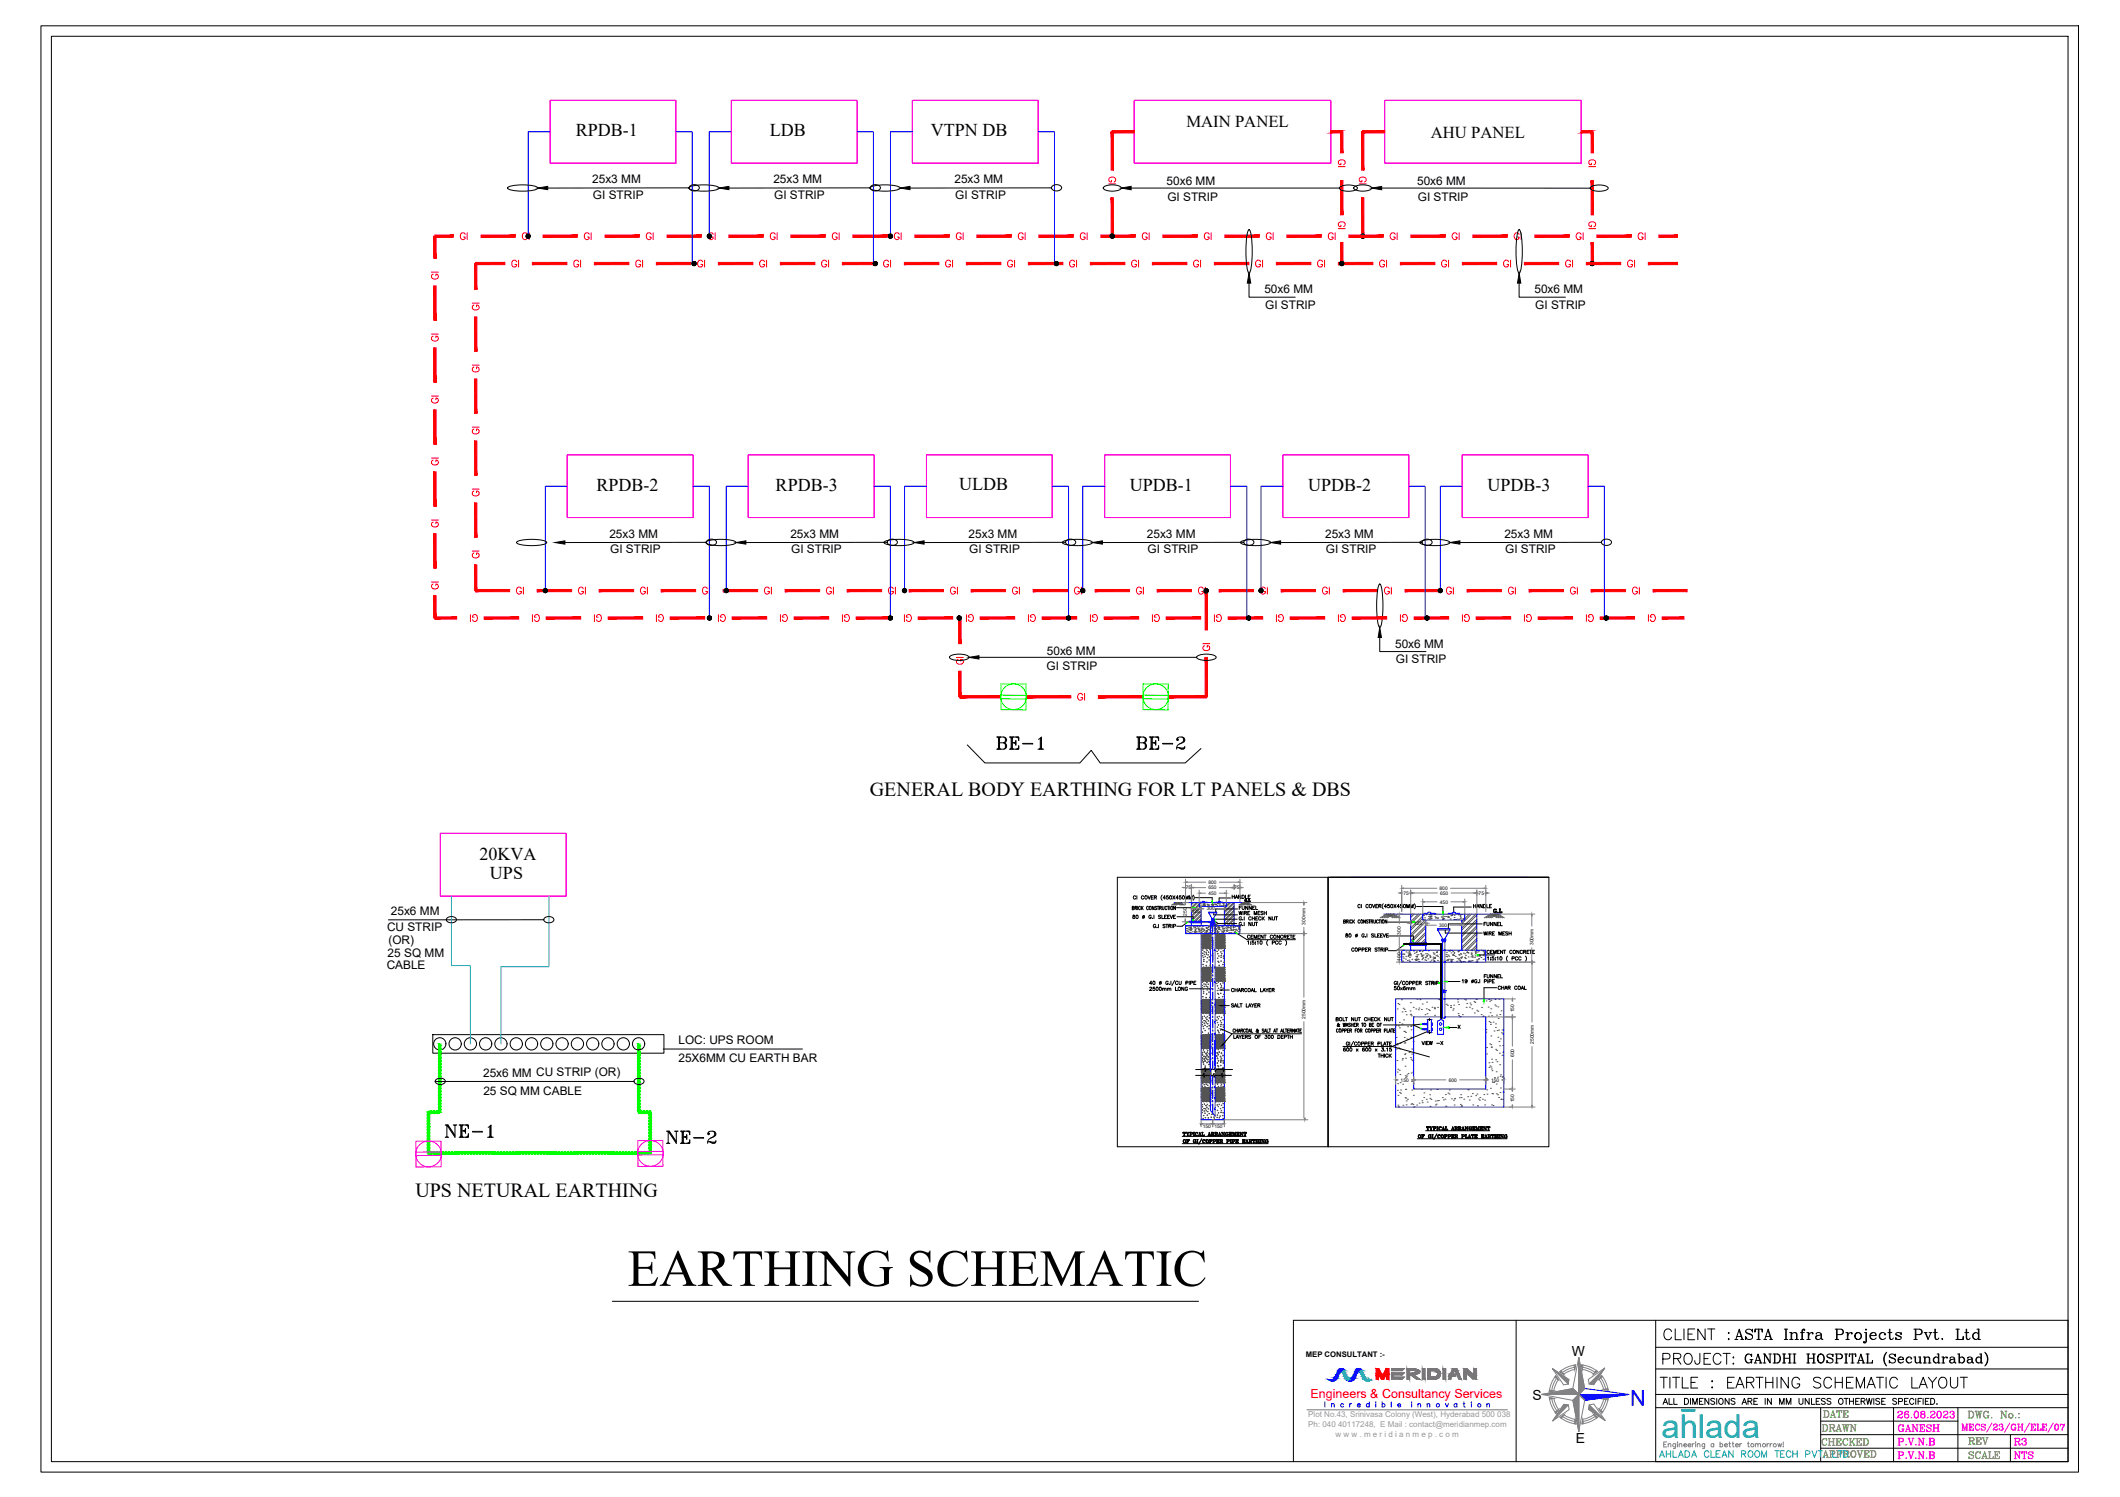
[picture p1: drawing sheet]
<svg xmlns="http://www.w3.org/2000/svg" width="841mm" height="594mm" viewBox="0 0 841 594" stroke-linecap="round" stroke-linejoin="round" font-family="sans-serif">
<defs><g id="words">
<text font-size="20.7" x="248.9" y="510.3">EARTHING SCHEMATIC</text>
<text font-size="13.1" fill="#00b8b8" x="659.1" y="570.7">ahlada</text>
<g font-size="9.3">
<text x="686.9" y="534.1">ASTA Infra Projects Pvt. Ltd</text>
<text x="691.1" y="543.3">GANDHI HOSPITAL (Secundrabad)</text>
</g>
<g font-size="8.8">
<text x="175.3" y="452.6">NE-1</text>
<text x="263.2" y="455.1">NE-2</text>
</g>
<text font-size="8.7" fill="#00f" x="652.9" y="551.6" transform="rotate(-180 652.9 551.6)">N</text>
<g font-size="8.4">
<text x="394.1" y="298.4">BE-1</text>
<text x="449.8" y="298.4">BE-2</text>
<text x="659" y="533">CLIENT :</text>
</g>
<g font-size="7.9">
<text x="345.1" y="315.9">GENERAL BODY EARTHING FOR LT PANELS &amp; DBS</text>
<text x="164.8" y="475.1">UPS NETURAL EARTHING</text>
<text x="658.3" y="542.6">PROJECT:</text>
<text x="657.2" y="552.1">TITLE : EARTHING SCHEMATIC LAYOUT</text>
</g>
<g font-size="7.1">
<text x="228.4" y="54.1">RPDB-1</text>
<text x="305.4" y="54.1">LDB</text>
<text x="369.3" y="54.1">VTPN DB</text>
<text x="236.6" y="194.8">RPDB-2</text>
<text x="307.7" y="194.9">RPDB-3</text>
<text x="380.5" y="194.4">ULDB</text>
<text x="448.2" y="194.8">UPDB-1</text>
<text x="519" y="194.8">UPDB-2</text>
<text x="590.1" y="194.8">UPDB-3</text>
<text x="190.2" y="341.4">20KVA</text>
<text x="194.4" y="348.9">UPS</text>
</g>
<g font-size="6.6">
<text x="470.6" y="50.5">MAIN PANEL</text>
<text x="567.6" y="54.9">AHU PANEL</text>
</g>
<g font-size="6.2" fill="#8ab800">
<text x="722.1" y="563.7">DATE</text>
<text x="721.8" y="569.4">DRAWN</text>
</g>
<g font-size="6.2" fill="#f0f">
<text x="751.8" y="564.1">26.08.2023</text>
<text x="751.8" y="569.4">GANESH</text>
<text x="779.6" y="564.1">DWG. No.:</text>
<text x="751.8" y="574.7">P.V.N.B</text>
<text x="798" y="574.7">R3</text>
</g>
<g font-size="6.2" fill="#00b8b8">
<text x="657.2" y="579.6">AHLADA CLEAN ROOM TECH PVT. LTD</text>
<text x="721.8" y="579.6">APPROVED</text>
</g>
<text font-size="5.7" fill="#00b8b8" x="721.4" y="574.7">CHECKED</text>
<g font-size="5.7" fill="#8ab800">
<text x="779.6" y="574.3">REV</text>
<text x="780" y="580">SCALE</text>
</g>
<g font-size="5.7" fill="#f0f">
<text x="751.8" y="580">P.V.N.B</text>
<text x="798" y="580">NTS</text>
</g>
<g font-size="5.5">
<text x="623.6" y="538.1">W</text>
<text x="607.9" y="555.5">S</text>
<text x="625.2" y="572.8">E</text>
</g>
<text font-size="5.3" x="658.6" y="558.4">ALL DIMENSIONS ARE IN MM UNLESS OTHERWISE SPECIFIED.</text>
<text font-size="5" fill="#f00" x="519.9" y="554.8">Engineers &amp; Consultancy Services</text>
<g font-size="4.7">
<text x="234.9" y="72.8">25x3 MM</text>
<text x="306.8" y="72.8">25x3 MM</text>
<text x="378.7" y="72.8">25x3 MM</text>
<text x="462.8" y="73.6">50x6 MM</text>
<text x="562.2" y="73.6">50x6 MM</text>
<text x="235.2" y="78.9">GI STRIP</text>
<text x="307.1" y="78.9">GI STRIP</text>
<text x="379" y="78.9">GI STRIP</text>
<text x="463.1" y="79.7">GI STRIP</text>
<text x="562.5" y="79.7">GI STRIP</text>
<text x="501.6" y="116.5">50x6 MM</text>
<text x="608.7" y="116.5">50x6 MM</text>
<text x="501.9" y="122.6">GI STRIP</text>
<text x="609" y="122.6">GI STRIP</text>
<text x="241.8" y="213.4">25x3 MM</text>
<text x="313.5" y="213.4">25x3 MM</text>
<text x="384.2" y="213.4">25x3 MM</text>
<text x="455" y="213.4">25x3 MM</text>
<text x="525.7" y="213.4">25x3 MM</text>
<text x="596.8" y="213.4">25x3 MM</text>
<text x="242" y="219.6">GI STRIP</text>
<text x="313.8" y="219.6">GI STRIP</text>
<text x="384.5" y="219.6">GI STRIP</text>
<text x="455.3" y="219.6">GI STRIP</text>
<text x="526" y="219.6">GI STRIP</text>
<text x="597.1" y="219.6">GI STRIP</text>
<text x="553.5" y="257.1">50x6 MM</text>
<text x="415.3" y="259.8">50x6 MM</text>
<text x="553.7" y="263.2">GI STRIP</text>
<text x="415.2" y="265.9">GI STRIP</text>
<text x="155.1" y="363.1">25x6 MM</text>
<text x="153.5" y="369.4">CU STRIP</text>
<text x="154.1" y="374.6">(OR)</text>
<text x="153.8" y="379.7">25 SQ MM</text>
<text x="153.4" y="384.6">CABLE</text>
<text x="269.1" y="414.4">LOC: UPS ROOM</text>
<text x="269.1" y="421.6">25X6MM CU EARTH BAR</text>
<text x="191.7" y="427.4">25x6 MM CU STRIP (OR)</text>
<text x="191.8" y="434.6">25 SQ MM CABLE</text>
</g>
<text font-size="4.4" fill="#808080" x="487.5" y="357.7">HANDLE</text>
<text font-size="4.4" fill="#545454" x="591.3" y="363.4">G.L</text>
<text font-size="4.4" x="551.7" y="394.1">50x6mm</text>
<g font-size="4">
<text x="490.4" y="364.1">WIRE MESH</text>
<text x="587.4" y="372.2">WIRE MESH</text>
<text x="593" y="393.7">CHAR COAL</text>
</g>
<g font-size="3.2" fill="#989898">
<text x="519" y="562.5">Plot No.43, Srinivasa Colony (West), Hyderabad 500 038</text>
<text x="519" y="566.4">Ph: 040 40117248, E Mail : contact@meridianmep.com</text>
<text x="529.8" y="570.1">w w w . m e r i d i a n m e p . c o m</text>
</g>
<text font-size="3.1" x="518" y="538.4">MEP CONSULTANT :-</text>
<g font-size="1.9">
<text x="470.4" y="352.7">75</text>
<text x="479.4" y="350.8">800</text>
<text x="479.4" y="352.9">650</text>
<text x="489.7" y="352.6">75</text>
<text x="571.1" y="353.2">800</text>
<text x="479.4" y="355.1">450</text>
<text x="556.8" y="355">75</text>
<text x="571.2" y="358.6">450</text>
<text x="571.3" y="355">650</text>
<text x="586.6" y="355.1">75</text>
<text x="470.9" y="363.4" transform="rotate(-90 470.9 363.4)">250</text>
<text x="472.8" y="362.2">125</text>
<text x="478.8" y="361.3">300</text>
<text x="517.9" y="366.9" transform="rotate(-90 517.9 366.9)">300mm</text>
<text x="555.8" y="370.9" transform="rotate(-90 555.8 370.9)">300</text>
<text x="560.9" y="367.1">125</text>
<text x="570.9" y="367.8">300</text>
<text x="608.4" y="375" transform="rotate(-90 608.4 375)">300mm</text>
<text x="555.8" y="381.2" transform="rotate(-90 555.8 381.2)">100</text>
<text x="600.7" y="401.7" transform="rotate(-90 600.7 401.7)">150</text>
<text x="517.9" y="404.3" transform="rotate(-90 517.9 404.3)">2500mm</text>
<text x="600.7" y="419.5" transform="rotate(-90 600.7 419.5)">600</text>
<text x="608.4" y="414.2" transform="rotate(-90 608.4 414.2)">2500mm</text>
<text x="555.7" y="429.2">150</text>
<text x="574.7" y="429.2">600</text>
<text x="591.6" y="429.2">150</text>
<text x="600.7" y="437.4" transform="rotate(-90 600.7 437.4)">150</text>
<text x="477.1" y="447.8">150</text>
<text x="481.7" y="447.8">150</text>
</g>
</g></defs>
<!-- layer: 0 -->
<g fill="none" stroke="#000" stroke-width=".4">
<path d="M16.2 10.2h808.4v574h-808.4zM20.4 14.4h800v565.7h-800zM601.5 524v56.1M656.8 524v56.1h163.6M656.8 534.7h163.6M820.4 524h-307.3v56.1M656.8 553.4h163.6M656.8 558.6h163.6M656.8 543.3h163.6M722.3 558.6v21.5M751.2 558.6v21.5M776.7 558.6v21.5"/>
<path d="M722.3 574.7h98.1M722.3 564h54.4M722.3 569.3h98.1M797.5 569.3v10.8"/>
</g>
<!-- layer: EP -->
<g fill="none" stroke="#f0f" stroke-width=".4">
<path d="M218.2 39.8h49.9v24.9h-49.9zM290.1 39.8h49.9v24.9h-49.9zM361.9 39.8h49.9v24.9h-49.9zM449.9 39.8h78v24.9h-78zM549.3 39.8h78v24.9h-78zM225 180.5h49.9v24.9h-49.9zM296.8 180.5h49.9v24.9h-49.9zM367.5 180.5h49.9v24.9h-49.9zM438.3 180.5h49.8v24.9h-49.8zM509 180.5h49.9v24.9h-49.9zM580.1 180.5h49.9v24.9h-49.9zM174.7 330.7h49.9v24.9h-49.9z"/>
<path d="M165 452.9l9.9-.1 .1 10.2-10 .1zM174.9 457.2h-9.9M175 458.5l-10 .1M253 452.7l10-.1v10.2l-9.9 .1zM263 458.3h-9.9M263 456.9l-9.9 .1"/>
<circle cx="170" cy="457.9" r="5.1"/>
<circle cx="258" cy="457.7" r="5.1"/>
</g>
<g fill="#f00" stroke="#f00" stroke-width=".4">
<path d="M188.7 233.9v.9l13.5-.9zM188.7 234.8l13.5-.9v.9z"/>
<path d="M213.1 233.9v.9l13.7-.9zM213.1 234.8l13.7-.9v.9z"/>
<path d="M237.7 233.9v.9l13.7-.9zM237.7 234.8l13.7-.9v.9z"/>
<path d="M262.3 233.9v.9l13.7-.9zM262.3 234.8l13.7-.9v.9z"/>
<path d="M286.9 233.9v.9l13.7-.9zM286.9 234.8l13.7-.9v.9z"/>
<path d="M311.5 233.9v.9l13.6-.9zM311.5 234.8l13.6-.9v.9z"/>
<path d="M336.1 233.9v.9l13.6-.9zM336.1 234.8l13.6-.9v.9z"/>
<path d="M360.7 233.9v.9l13.6-.9zM360.7 234.8l13.6-.9v.9z"/>
<path d="M385.3 233.9v.9l13.6-.9zM385.3 234.8l13.6-.9v.9z"/>
<path d="M409.9 233.9v.9l13.6-.9zM409.9 234.8l13.6-.9v.9z"/>
<path d="M434.5 233.9v.9l13.6-.9zM434.5 234.8l13.6-.9v.9z"/>
<path d="M459 233.9v.9l13.7-.9zM459 234.8l13.7-.9v.9z"/>
<path d="M483.6 233.9v.9l13.7-.9zM483.6 234.8l13.7-.9v.9z"/>
<path d="M508.2 233.9v.9l13.7-.9zM508.2 234.8l13.7-.9v.9z"/>
<path d="M532.8 233.9v.9l13.7-.9zM532.8 234.8l13.7-.9v.9z"/>
<path d="M557.4 233.9v.9l13.7-.9zM557.4 234.8l13.7-.9v.9z"/>
<path d="M582 233.9v.9l13.7-.9zM582 234.8l13.7-.9v.9z"/>
<path d="M606.6 233.9v.9l13.7-.9zM606.6 234.8l13.7-.9v.9z"/>
<path d="M631.2 233.9v.9l13.6-.9zM631.2 234.8l13.6-.9v.9z"/>
<path d="M655.8 233.9v.9l13.4-.9zM655.8 234.8l13.4-.9v.9z"/>
<path d="M540.6 52.7h8.7v-.9zM540.6 51.8h8.7l-8.7 .9z"/>
<path d="M540.2 52.3l.8 15.2v-15.2zM540.2 52.3l.8 15.2h-.8z"/>
<path d="M540.2 78.5l.8 15.2v-15.2zM540.2 78.5l.8 15.2h-.8z"/>
<path d="M627.3 51.8v.9l4.3-.9zM627.3 52.7l4.3-.9v.9z"/>
<path d="M631.2 52.3l.9 8.4v-8.4zM631.2 52.3l.9 8.4h-.9z"/>
<path d="M631.2 71.6l.9 13.7v-13.7zM631.2 71.6l.9 13.7h-.9z"/>
<path d="M631.2 96.2l.9 8.4v-8.4zM631.2 96.2l.9 8.4h-.9z"/>
<path d="M463.7 276.1v.9l14.9-.9zM463.7 277l14.9-.9v.9z"/>
<path d="M478.1 260.9v15.6h.9zM478.1 260.9h.9v15.6z"/>
<path d="M478.1 234.4v15.6h.9zM478.1 234.4h.9v15.6z"/>
<path d="M380.8 277h16.1v-.9zM380.8 276.1h16.1l-16.1 .9z"/>
<path d="M380.4 266.4v10.1h.8zM380.4 266.4h.8v10.1z"/>
<path d="M380.4 245.2v10.2h.8zM380.4 245.2h.8v10.2z"/>
<path d="M407.3 276.1v.9l17.5-.9zM407.3 277l17.5-.9v.9z"/>
<path d="M435.7 276.1v.9l17.5-.9zM435.7 277l17.5-.9v.9z"/>
<path d="M172.5 93.3v.8l7.4-.8zM172.5 94.1l7.4-.8v.8z"/>
<path d="M190.8 93.3v.8l13.7-.8zM190.8 94.1l13.7-.8v.8z"/>
<path d="M215.4 93.3v.8l13.7-.8zM215.4 94.1l13.7-.8v.8z"/>
<path d="M240 93.3v.8l13.6-.8zM240 94.1l13.6-.8v.8z"/>
<path d="M264.6 93.3v.8l13.6-.8zM264.6 94.1l13.6-.8v.8z"/>
<path d="M289.2 93.3v.8l13.6-.8zM289.2 94.1l13.6-.8v.8z"/>
<path d="M313.8 93.3v.8l13.6-.8zM313.8 94.1l13.6-.8v.8z"/>
<path d="M338.4 93.3v.8l13.6-.8zM338.4 94.1l13.6-.8v.8z"/>
<path d="M363 93.3v.8l13.6-.8zM363 94.1l13.6-.8v.8z"/>
<path d="M387.5 93.3v.8l13.7-.8zM387.5 94.1l13.7-.8v.8z"/>
<path d="M412.1 93.3v.8l13.7-.8zM412.1 94.1l13.7-.8v.8z"/>
<path d="M436.7 93.3v.8l13.7-.8zM436.7 94.1l13.7-.8v.8z"/>
<path d="M461.3 93.3v.8l13.7-.8zM461.3 94.1l13.7-.8v.8z"/>
<path d="M485.9 93.3v.8l13.7-.8zM485.9 94.1l13.7-.8v.8z"/>
<path d="M510.5 93.3v.8l13.7-.8zM510.5 94.1l13.7-.8v.8z"/>
<path d="M535.1 93.3v.8l13.7-.8zM535.1 94.1l13.7-.8v.8z"/>
<path d="M559.7 93.3v.8l13.7-.8zM559.7 94.1l13.7-.8v.8z"/>
<path d="M584.3 93.3v.8l13.7-.8zM584.3 94.1l13.7-.8v.8z"/>
<path d="M608.9 93.3v.8l13.7-.8zM608.9 94.1l13.7-.8v.8z"/>
<path d="M633.5 93.3v.8l13.7-.8zM633.5 94.1l13.7-.8v.8z"/>
<path d="M658.1 93.3v.8l7.3-.8zM658.1 94.1l7.3-.8v.8z"/>
<path d="M188.7 104.1v.9l11.6-.9zM188.7 105l11.6-.9v.9z"/>
<path d="M211.2 104.1v.9l13.7-.9zM211.2 105l13.7-.9v.9z"/>
<path d="M235.8 104.1v.9l13.7-.9zM235.8 105l13.7-.9v.9z"/>
<path d="M260.4 104.1v.9l13.7-.9zM260.4 105l13.7-.9v.9z"/>
<path d="M285 104.1v.9l13.6-.9zM285 105l13.6-.9v.9z"/>
<path d="M309.6 104.1v.9l13.6-.9zM309.6 105l13.6-.9v.9z"/>
<path d="M334.2 104.1v.9l13.6-.9zM334.2 105l13.6-.9v.9z"/>
<path d="M358.8 104.1v.9l13.6-.9zM358.8 105l13.6-.9v.9z"/>
<path d="M383.4 104.1v.9l13.6-.9zM383.4 105l13.6-.9v.9z"/>
<path d="M408 104.1v.9l13.6-.9zM408 105l13.6-.9v.9z"/>
<path d="M432.5 104.1v.9l13.7-.9zM432.5 105l13.7-.9v.9z"/>
<path d="M457.1 104.1v.9l13.7-.9zM457.1 105l13.7-.9v.9z"/>
<path d="M481.7 104.1v.9l13.7-.9zM481.7 105l13.7-.9v.9z"/>
<path d="M506.3 104.1v.9l13.7-.9zM506.3 105l13.7-.9v.9z"/>
<path d="M530.9 104.1v.9l13.7-.9zM530.9 105l13.7-.9v.9z"/>
<path d="M555.5 104.1v.9l13.7-.9zM555.5 105l13.7-.9v.9z"/>
<path d="M580.1 104.1v.9l13.7-.9zM580.1 105l13.7-.9v.9z"/>
<path d="M604.7 104.1v.9l13.6-.9zM604.7 105l13.6-.9v.9z"/>
<path d="M629.3 104.1v.9l13.6-.9zM629.3 105l13.6-.9v.9z"/>
<path d="M653.9 104.1v.9l11.5-.9zM653.9 105l11.5-.9v.9z"/>
<path d="M188.3 224.2v10.2h.9zM188.3 224.2h.9v10.2z"/>
<path d="M188.3 199.6v13.6h.9zM188.3 199.6h.9v13.6z"/>
<path d="M188.3 175v13.6h.9zM188.3 175h.9v13.6z"/>
<path d="M188.3 150.4v13.6h.9zM188.3 150.4h.9v13.6z"/>
<path d="M188.3 125.8v13.6h.9zM188.3 125.8h.9v13.6z"/>
<path d="M188.3 104.6v10.3h.9zM188.3 104.6h.9v10.3z"/>
<path d="M659.4 245.7h8.6v-.9zM659.4 244.8h8.6l-8.6 .9z"/>
<path d="M634.8 245.7h13.6v-.9zM634.8 244.8h13.6l-13.6 .9z"/>
<path d="M610.2 245.7h13.7v-.9zM610.2 244.8h13.7l-13.7 .9z"/>
<path d="M585.6 245.7h13.7v-.9zM585.6 244.8h13.7l-13.7 .9z"/>
<path d="M561 245.7h13.7v-.9zM561 244.8h13.7l-13.7 .9z"/>
<path d="M536.4 245.7h13.7v-.9zM536.4 244.8h13.7l-13.7 .9z"/>
<path d="M511.8 245.7h13.7v-.9zM511.8 244.8h13.7l-13.7 .9z"/>
<path d="M487.2 245.7h13.7v-.9zM487.2 244.8h13.7l-13.7 .9z"/>
<path d="M462.6 245.7h13.7v-.9zM462.6 244.8h13.7l-13.7 .9z"/>
<path d="M438.1 245.7h13.6v-.9zM438.1 244.8h13.6l-13.6 .9z"/>
<path d="M413.5 245.7h13.6v-.9zM413.5 244.8h13.6l-13.6 .9z"/>
<path d="M388.9 245.7h13.6v-.9zM388.9 244.8h13.6l-13.6 .9z"/>
<path d="M364.3 245.7h13.6v-.9zM364.3 244.8h13.6l-13.6 .9z"/>
<path d="M339.7 245.7h13.6v-.9zM339.7 244.8h13.6l-13.6 .9z"/>
<path d="M315.1 245.7h13.6v-.9zM315.1 244.8h13.6l-13.6 .9z"/>
<path d="M290.5 245.7h13.7v-.9zM290.5 244.8h13.7l-13.7 .9z"/>
<path d="M265.9 245.7h13.7v-.9zM265.9 244.8h13.7l-13.7 .9z"/>
<path d="M241.3 245.7h13.7v-.9zM241.3 244.8h13.7l-13.7 .9z"/>
<path d="M216.7 245.7h13.7v-.9zM216.7 244.8h13.7l-13.7 .9z"/>
<path d="M192.1 245.7h13.7v-.9zM192.1 244.8h13.7l-13.7 .9z"/>
<path d="M172.5 245.7h8.7v-.9zM172.5 244.8h8.7l-8.7 .9z"/>
<path d="M172.1 236.4v8.8h.9zM172.1 236.4h.9v8.8z"/>
<path d="M172.1 211.8v13.7h.9zM172.1 211.8h.9v13.7z"/>
<path d="M172.1 187.2v13.7h.9zM172.1 187.2h.9v13.7z"/>
<path d="M172.1 162.6v13.7h.9zM172.1 162.6h.9v13.7z"/>
<path d="M172.1 138v13.7h.9zM172.1 138h.9v13.7z"/>
<path d="M172.1 113.5v13.6h.9zM172.1 113.5h.9v13.6z"/>
<path d="M172.1 93.7v8.8h.9zM172.1 93.7h.9v8.8z"/>
<path d="M441.2 52.7h8.7v-.9zM441.2 51.8h8.7l-8.7 .9z"/>
<path d="M440.8 52.3l.9 15.2v-15.2zM440.8 52.3l.9 15.2h-.9z"/>
<path d="M440.8 78.5l.9 15.2v-15.2zM440.8 78.5l.9 15.2h-.9z"/>
<path d="M527.9 51.8v.9l4.4-.9zM527.9 52.7l4.4-.9v.9z"/>
<path d="M531.8 52.3l1 8.4v-8.4zM531.8 52.3l1 8.4h-1z"/>
<path d="M531.8 71.6l1 13.7v-13.7zM531.8 71.6l1 13.7h-1z"/>
<path d="M531.8 96.2l1 8.4v-8.4zM531.8 96.2l1 8.4h-1z"/>
</g>
<g fill="none" stroke="#f00" stroke-width=".4">
<path d="M439.9 73h2.7M440.9 71.6v.6a.98 .98 0 0 1-1.1-1 .98 .98 0 0 1 1.1-.9 1.12 1.12 0 0 1 1.5 .3 1.12 1.12 0 0 1-.2 1.5l-.3 .1M530.9 66.1h2.7M531.9 64.7v.7h-.3a1 1 0 0 1-.7-1.2 1 1 0 0 1 1-.8h.7a1 1 0 0 1 1.1 .8 1 1 0 0 1-.7 1.2M539.2 73h2.8M540.3 71.6v.6a.98 .98 0 0 1-1.1-1 .98 .98 0 0 1 1.1-.9h.6a1 1 0 0 1 1.1 .8 1 1 0 0 1-.7 1.1M630.3 66.1h2.7M631.3 64.7v.7h-.4a1 1 0 0 1-.6-1.2 1 1 0 0 1 1-.8h.7a1 1 0 0 1 1 .8 1 1 0 0 1-.6 1.2M184.6 93a1 1 0 0 0-1.2-.6 1 1 0 0 0-.8 1v.7a.98 .98 0 0 0 1 1 .98 .98 0 0 0 1-1h-.7M185.4 92.4v2.7M209.2 93a1 1 0 0 0-1.2-.6 1 1 0 0 0-.8 1v.7a.98 .98 0 0 0 1 1 .98 .98 0 0 0 1-1h-.7M209.9 92.4v2.7"/>
<path d="M233.8 93a1 1 0 0 0-1.2-.6 1 1 0 0 0-.8 1v.7a.98 .98 0 0 0 1 1 .98 .98 0 0 0 1-1h-.7M234.5 92.4v2.7M258.3 93a1 1 0 0 0-1.1-.6 1 1 0 0 0-.8 1v.7a.98 .98 0 0 0 1 1 .98 .98 0 0 0 .9-1h-.6M259.1 92.4v2.7M282.9 93a1 1 0 0 0-1.1-.6 1 1 0 0 0-.8 1v.7a.98 .98 0 0 0 1 1 .98 .98 0 0 0 .9-1h-.6M283.7 92.4v2.7M307.5 93a1 1 0 0 0-1.1-.6 1 1 0 0 0-.8 1v.7a.98 .98 0 0 0 1 1 .98 .98 0 0 0 .9-1h-.6M308.3 92.4v2.7M332.1 93a1 1 0 0 0-1.1-.6 1 1 0 0 0-.8 1v.7a.98 .98 0 0 0 1 1 .98 .98 0 0 0 .9-1h-.6M332.9 92.4v2.7M356.7 93a1 1 0 0 0-1.1-.6 1 1 0 0 0-.8 1v.7a.98 .98 0 0 0 1 1 .98 .98 0 0 0 .9-1h-.6M357.5 92.4v2.7"/>
<path d="M381.3 93a1 1 0 0 0-1.1-.6 1 1 0 0 0-.8 1v.7a.98 .98 0 0 0 1 1 .98 .98 0 0 0 .9-1h-.7M382.1 92.4v2.7M405.9 93a1 1 0 0 0-1.1-.6 1 1 0 0 0-.8 1v.7a.98 .98 0 0 0 .9 1 .98 .98 0 0 0 1-1h-.7M406.7 92.4v2.7M430.5 93a1 1 0 0 0-1.1-.6 1 1 0 0 0-.8 1v.7a.98 .98 0 0 0 .9 1 .98 .98 0 0 0 1-1h-.7M431.3 92.4v2.7M440.8 93.7h.9M455.1 93a1 1 0 0 0-1.1-.6 1 1 0 0 0-.8 1v.7a.98 .98 0 0 0 .9 1 .98 .98 0 0 0 1-1h-.7M455.9 92.4v2.7M479.7 93a1 1 0 0 0-1.1-.6 1 1 0 0 0-.8 1v.7a.98 .98 0 0 0 .9 1 .98 .98 0 0 0 1-1h-.7M480.5 92.4v2.7M504.3 93a1 1 0 0 0-1.1-.6 1 1 0 0 0-.8 1v.7a.98 .98 0 0 0 .9 1 .98 .98 0 0 0 1-1h-.7"/>
<path d="M505.1 92.4v2.7M528.9 93a1 1 0 0 0-1.1-.6 1 1 0 0 0-.8 1v.7a.98 .98 0 0 0 .9 1 .98 .98 0 0 0 1-1h-.7M529.7 92.4v2.7M530.9 90.7h2.7M531.9 89.3v.7h-.3a1 1 0 0 1-.7-1.2 1 1 0 0 1 1-.8h.7a1 1 0 0 1 1.1 .8 1 1 0 0 1-.7 1.2M540.2 93.7h.8M553.5 93a1.03 1.03 0 0 0-1.2-.6 1.03 1.03 0 0 0-.8 1v.7a1 1 0 0 0 1 1 1 1 0 0 0 1-1h-.7M554.3 92.4v2.7M578.1 93a1.03 1.03 0 0 0-1.2-.6 1.03 1.03 0 0 0-.8 1v.7a1 1 0 0 0 1 1 1 1 0 0 0 1-1h-.7M578.9 92.4v2.7M602.7 93a1.03 1.03 0 0 0-1.2-.6 1.03 1.03 0 0 0-.8 1v.7a1 1 0 0 0 1 1 1 1 0 0 0 1-1h-.7M603.4 92.4v2.7"/>
<path d="M627.2 93a1.01 1.01 0 0 0-1.1-.6 1.01 1.01 0 0 0-.8 1v.7a.98 .98 0 0 0 1 1 .98 .98 0 0 0 .9-1h-.6M628 92.4v2.7M630.3 90.7h2.7M631.3 89.3v.7h-.4a1 1 0 0 1-.6-1.2 1 1 0 0 1 1-.8h.7a1 1 0 0 1 1 .8 1 1 0 0 1-.6 1.2M651.8 93a1.01 1.01 0 0 0-1.1-.6 1.01 1.01 0 0 0-.8 1v.7a.98 .98 0 0 0 1 1 .98 .98 0 0 0 .9-1h-.6M652.6 92.4v2.7M665.4 93.3v.8M171.2 108h2.7M171.8 108.8a1.01 1.01 0 0 0-.6 1.1 1.01 1.01 0 0 0 1 .8h.7a.98 .98 0 0 0 1-.9 .98 .98 0 0 0-1-1v.6M205 103.9a1 1 0 0 0-1.2-.7 1 1 0 0 0-.8 1.1v.6a.98 .98 0 0 0 1 1.1 .98 .98 0 0 0 1-1.1h-.7M205.7 103.3v2.7M229.6 103.9a1 1 0 0 0-1.2-.7 1 1 0 0 0-.8 1.1v.6a.98 .98 0 0 0 1 1.1 .98 .98 0 0 0 1-1.1h-.7"/>
<path d="M230.3 103.3v2.7M254.2 103.9a1 1 0 0 0-1.2-.7 1 1 0 0 0-.8 1.1v.6a.98 .98 0 0 0 1 1.1 .98 .98 0 0 0 1-1.1h-.7M254.9 103.3v2.7M278.8 103.9a1.03 1.03 0 0 0-1.2-.7 1.03 1.03 0 0 0-.8 1.1v.6a1 1 0 0 0 1 1.1 1 1 0 0 0 1-1.1h-.7M279.5 103.3v2.7M303.3 103.9a1.03 1.03 0 0 0-1.1-.7 1.03 1.03 0 0 0-.8 1.1v.6a1 1 0 0 0 1 1.1 1 1 0 0 0 .9-1.1h-.6M304.1 103.3v2.7M327.9 103.9a1.03 1.03 0 0 0-1.1-.7 1.03 1.03 0 0 0-.8 1.1v.6a1 1 0 0 0 .9 1.1 1 1 0 0 0 1-1.1h-.6M328.7 103.3v2.7M352.5 103.9a1.01 1.01 0 0 0-1.1-.7 1.01 1.01 0 0 0-.9 1.1v.6a.98 .98 0 0 0 1 1.1 .98 .98 0 0 0 1-1.1h-.6M353.3 103.3v2.7M377.1 103.9a1.01 1.01 0 0 0-1.1-.7 1.01 1.01 0 0 0-.9 1.1v.6a.98 .98 0 0 0 1 1.1 .98 .98 0 0 0 1-1.1h-.6"/>
<path d="M377.9 103.3v2.7M401.7 103.9a1.01 1.01 0 0 0-1.1-.7 1.01 1.01 0 0 0-.9 1.1v.6a.98 .98 0 0 0 1 1.1 .98 .98 0 0 0 1-1.1h-.6M402.5 103.3v2.7M426.3 103.9a1.01 1.01 0 0 0-1.2-.7 1.01 1.01 0 0 0-.8 1.1v.6a.98 .98 0 0 0 1 1.1 .98 .98 0 0 0 1-1.1h-.7M427.1 103.3v2.7M450.9 103.9a1.01 1.01 0 0 0-1.2-.7 1.01 1.01 0 0 0-.8 1.1v.6a.98 .98 0 0 0 1 1.1 .98 .98 0 0 0 1-1.1h-.7M451.7 103.3v2.7M475.5 103.9a1.01 1.01 0 0 0-1.2-.7 1.01 1.01 0 0 0-.8 1.1v.6a.98 .98 0 0 0 1 1.1 .98 .98 0 0 0 1-1.1h-.7M476.3 103.3v2.7M500.1 103.9a1.01 1.01 0 0 0-1.2-.7 1.01 1.01 0 0 0-.8 1.1v.6a.98 .98 0 0 0 1 1.1 .98 .98 0 0 0 1-1.1h-.7M500.9 103.3v2.7M524.7 103.9a1.01 1.01 0 0 0-1.2-.7 1.01 1.01 0 0 0-.8 1.1v.6a.98 .98 0 0 0 1 1.1 .98 .98 0 0 0 1-1.1h-.7"/>
<path d="M525.5 103.3v2.7M549.3 103.9a1.01 1.01 0 0 0-1.2-.7 1.01 1.01 0 0 0-.8 1.1v.6a.98 .98 0 0 0 1 1.1 .98 .98 0 0 0 1-1.1h-.7M550.1 103.3v2.7M573.9 103.9a1.01 1.01 0 0 0-1.2-.7 1.01 1.01 0 0 0-.8 1.1v.6a.98 .98 0 0 0 1 1.1 .98 .98 0 0 0 1-1.1h-.7M574.7 103.3v2.7M598.5 103.9a1 1 0 0 0-1.2-.7 1 1 0 0 0-.8 1.1v.6a.98 .98 0 0 0 1 1.1 .98 .98 0 0 0 1-1.1h-.7M599.3 103.3v2.7M623 103.9a1 1 0 0 0-1.1-.7 1 1 0 0 0-.8 1.1v.6a.98 .98 0 0 0 1 1.1 .98 .98 0 0 0 .9-1.1h-.6M623.9 103.3v2.7M647.6 103.9a1 1 0 0 0-1.1-.7 1 1 0 0 0-.8 1.1v.6a.98 .98 0 0 0 1 1.1 .98 .98 0 0 0 .9-1.1h-.6M648.4 103.3v2.7M665.4 104.1v.9"/>
<path d="M171.2 132.6h2.7M171.8 133.4a1.01 1.01 0 0 0-.6 1.1 1.01 1.01 0 0 0 1 .8h.7a.98 .98 0 0 0 1-.9 .98 .98 0 0 0-1-1v.6M187.4 120.3h2.7M188 121.1a1 1 0 0 0-.7 1.1 1 1 0 0 0 1.1 .8h.6a.98 .98 0 0 0 1.1-1 .98 .98 0 0 0-1.1-.9v.7M171.2 157.2h2.7M171.8 158a1.01 1.01 0 0 0-.6 1.1 1.01 1.01 0 0 0 1 .8h.7a.98 .98 0 0 0 1-.9 .98 .98 0 0 0-1-1v.6M187.4 144.9h2.7M188 145.7a1 1 0 0 0-.7 1.1 1 1 0 0 0 1.1 .8h.6a.98 .98 0 0 0 1.1-1 .98 .98 0 0 0-1.1-.9v.6M187.4 169.5h2.7M188 170.3a1 1 0 0 0-.7 1.1 1 1 0 0 0 1.1 .8h.6a.98 .98 0 0 0 1.1-1 .98 .98 0 0 0-1.1-.9v.6M171.2 181.8h2.7M171.8 182.6a1.01 1.01 0 0 0-.6 1.1 1.01 1.01 0 0 0 1 .8h.7a.98 .98 0 0 0 1-.9 .98 .98 0 0 0-1-1v.6"/>
<path d="M187.4 194.1h2.7M188 194.9a1 1 0 0 0-.7 1.1 1 1 0 0 0 1.1 .8h.6a.98 .98 0 0 0 1.1-1 .98 .98 0 0 0-1.1-.9v.6M171.2 206.4h2.7M171.8 207.2a1.01 1.01 0 0 0-.6 1.1 1.01 1.01 0 0 0 1 .8h.7a.98 .98 0 0 0 1-.9 .98 .98 0 0 0-1-1v.6M187.4 218.7h2.7M188 219.5a1 1 0 0 0-.7 1.1 1 1 0 0 0 1.1 .8h.6a.98 .98 0 0 0 1.1-1 .98 .98 0 0 0-1.1-.9v.6M171.2 231h2.7M171.8 231.8a1.01 1.01 0 0 0-.6 1.1 1.01 1.01 0 0 0 1 .8h.7a.98 .98 0 0 0 1-1 .98 .98 0 0 0-1-.9v.6M206.8 233.7a1 1 0 0 0-1.1-.7 1 1 0 0 0-.8 1.1 1.13 1.13 0 0 0 .3 1.4 1.13 1.13 0 0 0 1.5-.1l.1-.7h-.6M207.6 233v2.8M231.4 233.7a1 1 0 0 0-1.1-.7 1 1 0 0 0-.8 1.1 1.13 1.13 0 0 0 .3 1.4 1.13 1.13 0 0 0 1.5-.1l.1-.7h-.6M232.2 233v2.8"/>
<path d="M256 233.7a1 1 0 0 0-1.1-.7 1 1 0 0 0-.8 1.1 1.13 1.13 0 0 0 .3 1.4 1.13 1.13 0 0 0 1.5-.1l.1-.7h-.6M256.8 233v2.8M280.6 233.7a1 1 0 0 0-1.1-.7 1 1 0 0 0-.8 1.1 1.13 1.13 0 0 0 .3 1.4 1.13 1.13 0 0 0 1.5-.1l.1-.7h-.6M281.4 233v2.8M305.2 233.7a1 1 0 0 0-1.1-.7 1 1 0 0 0-.8 1.1 1.13 1.13 0 0 0 .3 1.4 1.13 1.13 0 0 0 1.5-.1l.1-.7h-.6M306 233v2.8M329.8 233.7a1 1 0 0 0-1.1-.7 1 1 0 0 0-.8 1.1 1.13 1.13 0 0 0 .3 1.4 1.13 1.13 0 0 0 1.5-.1l.1-.7h-.6M330.6 233v2.8M354.4 233.7a1 1 0 0 0-1.1-.7 1 1 0 0 0-.8 1.1 1.13 1.13 0 0 0 .3 1.4 1.13 1.13 0 0 0 1.5-.1l.1-.7h-.6M355.2 233v2.8M379 233.7a1 1 0 0 0-1.1-.7 1 1 0 0 0-.9 1.1 1.13 1.13 0 0 0 .4 1.4 1.13 1.13 0 0 0 1.5-.1l.1-.7h-.6M379.8 233v2.8"/>
<path d="M403.6 233.7a1 1 0 0 0-1.2-.7 1 1 0 0 0-.8 1.1 1.13 1.13 0 0 0 .4 1.4 1.13 1.13 0 0 0 1.5-.1l.1-.7h-.6M404.4 233v2.8M428.2 233.7a1 1 0 0 0-1.2-.7 1 1 0 0 0-.8 1.1 1.13 1.13 0 0 0 .4 1.4 1.13 1.13 0 0 0 1.5-.1l.1-.7h-.6M429 233v2.8M452.8 233.7a1 1 0 0 0-1.2-.7 1 1 0 0 0-.8 1.1 1.13 1.13 0 0 0 .4 1.4 1.13 1.13 0 0 0 1.5-.1l.1-.7h-.7M453.5 233v2.8M477.4 233.7a1 1 0 0 0-1.2-.7 1 1 0 0 0-.8 1.1 1.13 1.13 0 0 0 .4 1.4 1.13 1.13 0 0 0 1.5-.1l.1-.7h-.7M478.1 234.4h.9M478.1 233v2.8M502 233.7a1 1 0 0 0-1.2-.7 1 1 0 0 0-.8 1.1 1.13 1.13 0 0 0 .4 1.4 1.13 1.13 0 0 0 1.4-.1l.2-.7h-.7M502.7 233v2.8M526.6 233.7a1 1 0 0 0-1.2-.7 1 1 0 0 0-.8 1.1 1.13 1.13 0 0 0 .4 1.4 1.13 1.13 0 0 0 1.4-.1l.2-.7h-.7"/>
<path d="M527.3 233v2.8M551.2 233.7a1 1 0 0 0-1.2-.7 1 1 0 0 0-.8 1.1 1.13 1.13 0 0 0 .3 1.4 1.13 1.13 0 0 0 1.5-.1l.2-.7h-.7M551.9 233v2.8M575.8 233.7a1 1 0 0 0-1.2-.7 1 1 0 0 0-.8 1.1 1.13 1.13 0 0 0 .3 1.4 1.13 1.13 0 0 0 1.5-.1l.2-.7h-.7M576.5 233v2.8M600.4 233.7a1 1 0 0 0-1.2-.7 1 1 0 0 0-.8 1.1 1.13 1.13 0 0 0 .3 1.4 1.13 1.13 0 0 0 1.5-.1l.2-.7h-.7M601.1 233v2.8M625 233.7a1 1 0 0 0-1.2-.7 1 1 0 0 0-.8 1.1 1.13 1.13 0 0 0 .3 1.4 1.13 1.13 0 0 0 1.5-.1l.2-.7h-.7M625.7 233v2.8M649.5 233.7a1 1 0 0 0-1.1-.7 1 1 0 0 0-.8 1.1 1.13 1.13 0 0 0 .3 1.4 1.13 1.13 0 0 0 1.5-.1l.1-.7h-.6M650.3 233v2.8M669.2 233.9v.9"/>
<path d="M172.5 244.8v.9M186.6 243.9v2.7M188.1 244.9h-.7a.98 .98 0 0 1 1-1.1 .98 .98 0 0 1 1 1.1 1.13 1.13 0 0 1-.4 1.5 1.13 1.13 0 0 1-1.4-.1l-.2-.3M211.2 243.9v2.7M212.7 244.9h-.7a.98 .98 0 0 1 1-1.1 .98 .98 0 0 1 1 1.1 1.13 1.13 0 0 1-.4 1.5 1.13 1.13 0 0 1-1.4-.1l-.2-.3M235.8 243.9v2.7M237.3 244.9h-.7a.98 .98 0 0 1 1-1.1 .98 .98 0 0 1 1 1.1 1.13 1.13 0 0 1-.4 1.5 1.13 1.13 0 0 1-1.4-.1l-.2-.3M260.4 243.9v2.7M261.9 244.9h-.7a.98 .98 0 0 1 1-1.1 .98 .98 0 0 1 1 1.1 1.13 1.13 0 0 1-.4 1.5 1.13 1.13 0 0 1-1.4-.1l-.2-.3M285 243.9v2.7M286.5 244.9h-.7a1 1 0 0 1 1-1.1 1 1 0 0 1 1 1.1 1.13 1.13 0 0 1-.4 1.5 1.13 1.13 0 0 1-1.5-.1l-.1-.3M309.6 243.9v2.7"/>
<path d="M311.1 244.9h-.7a1 1 0 0 1 1-1.1 1 1 0 0 1 1 1.1 1.13 1.13 0 0 1-.4 1.5 1.13 1.13 0 0 1-1.5-.1l-.1-.3M334.2 243.9v2.7M335.6 244.9h-.6a1 1 0 0 1 1-1.1 1 1 0 0 1 1 1.1 1.15 1.15 0 0 1-.4 1.5 1.15 1.15 0 0 1-1.5-.1l-.1-.3M358.8 243.9v2.7M360.2 244.9h-.6a.98 .98 0 0 1 .9-1.1 .98 .98 0 0 1 1 1.1 1.13 1.13 0 0 1-.3 1.5 1.13 1.13 0 0 1-1.5-.1l-.1-.3M380.4 245.2h.8M383.4 243.9v2.7M384.8 244.9h-.6a.98 .98 0 0 1 .9-1.1 .98 .98 0 0 1 1 1.1 1.13 1.13 0 0 1-.3 1.5 1.13 1.13 0 0 1-1.5-.1l-.1-.3M408 243.9v2.7M409.4 244.9h-.6a.98 .98 0 0 1 .9-1.1 .98 .98 0 0 1 1 1.1 1.13 1.13 0 0 1-.3 1.5 1.13 1.13 0 0 1-1.5-.1l-.1-.3M432.6 243.9v2.7M434 244.9h-.6a.98 .98 0 0 1 .9-1.1 .98 .98 0 0 1 1 1.1 1.13 1.13 0 0 1-.3 1.5 1.13 1.13 0 0 1-1.5-.1l-.1-.3"/>
<path d="M457.2 243.9v2.7M458.6 244.9h-.7a.98 .98 0 0 1 1-1.1 .98 .98 0 0 1 1 1.1 1.13 1.13 0 0 1-.3 1.5 1.13 1.13 0 0 1-1.5-.1l-.2-.3M477.2 255.4h2.7M477.8 256.2a1.01 1.01 0 0 0-.6 1.2 1.01 1.01 0 0 0 1 .8h.7a.98 .98 0 0 0 1-1 .98 .98 0 0 0-1-1v.7M481.8 243.9v2.7M483.2 244.9h-.7a.98 .98 0 0 1 1-1.1 .98 .98 0 0 1 1 1.1 1.13 1.13 0 0 1-.3 1.5 1.13 1.13 0 0 1-1.5-.1l-.2-.3M506.4 243.9v2.7M507.8 244.9h-.7a.98 .98 0 0 1 1-1.1 .98 .98 0 0 1 1 1.1 1.13 1.13 0 0 1-.3 1.5 1.13 1.13 0 0 1-1.5-.1l-.2-.3M531 243.9v2.7M532.4 244.9h-.7a.98 .98 0 0 1 1-1.1 .98 .98 0 0 1 1 1.1 1.13 1.13 0 0 1-.3 1.5 1.13 1.13 0 0 1-1.5-.1l-.2-.3M555.6 243.9v2.7M557 244.9h-.7v-.3a1 1 0 0 1 1.2-.7 1 1 0 0 1 .8 1 1.13 1.13 0 0 1-.4 1.5 1.13 1.13 0 0 1-1.4-.1l-.2-.3"/>
<path d="M580.2 243.9v2.7M581.6 244.9h-.7v-.3a1 1 0 0 1 1.2-.7 1 1 0 0 1 .8 1 1.13 1.13 0 0 1-.4 1.5 1.13 1.13 0 0 1-1.4-.1l-.2-.3M604.8 243.9v2.7M606.2 244.9h-.7v-.3a1 1 0 0 1 1.2-.7 1 1 0 0 1 .8 1 1.13 1.13 0 0 1-.4 1.5 1.13 1.13 0 0 1-1.5-.1l-.1-.3M629.4 243.9v2.7M630.8 244.9h-.7v-.3a1 1 0 0 1 1.2-.7 1 1 0 0 1 .8 1 1.13 1.13 0 0 1-.4 1.5 1.13 1.13 0 0 1-1.5-.1l-.1-.3M654 243.9v2.7M655.3 244.9h-.6v-.3a1 1 0 0 1 1.2-.7 1 1 0 0 1 .8 1 1.13 1.13 0 0 1-.4 1.5 1.13 1.13 0 0 1-1.5-.1l-.1-.3M379.4 260.9h2.8M380.1 261.7a1 1 0 0 0-.7 1.1 1 1 0 0 0 1.1 .8 1.13 1.13 0 0 0 1.4-.3 1.13 1.13 0 0 0-.1-1.5l-.7-.1v.6M429.5 275.8a1.13 1.13 0 0 0-1.6-.5 1.13 1.13 0 0 0-.4 1.6 1 1 0 0 0 1 1 1 1 0 0 0 1-1h-.7M430.3 275.2v2.7"/>
<path d="M453.2 276.1v.9"/>
</g>
<g fill="none" stroke="#00f" stroke-width=".4">
<path d="M218.2 52.3h-8.7v41.4M268.1 52.3h6.5v52.3M290.1 52.3h-8.7v41.4M340 52.3h6.5v52.3M361.9 52.3h-8.6v41.4M411.8 52.3h6.5v52.3M225 193h-8.6v41.4M274.9 193h6.5v52.2M296.8 193h-8.7v41.4M346.7 193h6.5v52.2M367.5 193h-8.7v41.4M417.4 193h6.5v52.2"/>
<path d="M438.3 193h-8.8v41.4M488.1 193h6.6v52.2M509 193h-8.8v41.4M558.9 193h6.4v52.2M580.1 193h-8.7v41.4M630 193h6.5v52.2"/>
</g>
<g fill="#000" stroke="#000" stroke-width=".4">
<path d="M213.3 74.6l4-.6v1.3zM285.2 74.6l4-.6v1.3zM357.1 74.6l3.9-.6v1.3zM444.8 74.6l3.9-.6v1.3zM544.1 74.6l4-.6v1.3zM281.4 93.7h.8l-.1 .3zM540.6 93.7h.8l-.1 .3zM347.2 104.6h.9l-.1 .3zM495.5 108.4l.7 4h-1.4zM602.6 108.4l.7 4h-1.3zM220.2 215.3l3.9-.7v1.3zM292 215.3l3.9-.7v1.3z"/>
<path d="M362.7 215.3l3.9-.7v1.3zM433.4 215.3l3.9-.7v1.3zM504.1 215.3l3.9-.7v1.3zM575.2 215.3l3.9-.7v1.3zM500.3 234.4h.8l-.1 .3zM547.4 249l.6 4h-1.3zM384.4 260.9l4-.7v1.3z"/>
<path d="M208.7 93.7l.1 .3 .7-.3zM208.8 94l.7-.3-.6 .6zM209.5 93.7l-.6 .6 .3 .2z"/>
<path d="M209.5 93.7v.8h-.3zM209.5 93.7v.8zM209.5 93.7l.3 .8h-.3zM209.5 93.7l.3 .8 .3-.2z"/>
<path d="M209.2 93l.3-.1v.8zM209.2 93l.3 .7zM208.9 93.1l.3-.1 .3 .7zM208.9 93.1l.6 .6zM208.9 93.1l.6 .6-.7-.3zM208.8 93.4l-.1 .3h.8z"/>
<path d="M209.8 93l.3 .1-.6 .6zM209.8 93l-.3 .7zM209.5 92.9l.3 .1-.3 .7z"/>
<path d="M209.5 93.7l.6 .6 .2-.3zM209.5 93.7h.8v.3z"/>
<path d="M209.5 93.7h.8v-.3zM210.1 93.1l.2 .3-.8 .3z"/>
<path d="M280.6 93.7l.1 .3 .7-.3zM280.7 94l.7-.3-.6 .6zM281.4 93.7l-.6 .6 .3 .2z"/>
<path d="M280.8 93.1l.3-.1 .3 .7zM280.8 93.1l.6 .6zM280.8 93.1l.6 .6-.7-.3zM280.7 93.4l-.1 .3h.8z"/>
<path d="M281.4 93.7l-.3 .8h.3zM281.4 93.7l.3 .8h-.3zM281.4 93.7l.3 .8zM281.4 93.7l.6 .6-.3 .2zM281.4 93.7l.6 .6 .1-.3z"/>
<path d="M281.7 93l.3 .1-.6 .6zM281.7 93l-.3 .7zM281.4 92.9l.3 .1-.3 .7zM281.4 92.9v.8zM281.1 93l.3-.1v.8z"/>
<path d="M281.4 93.7h.8l-.1-.3zM282 93.1l.1 .3-.7 .3z"/>
<path d="M352.4 93.7l.1 .3 .7-.3zM352.5 94l.7-.3-.5 .6z"/>
<path d="M353.2 93.7l-.3 .8-.2-.2zM353.2 93.7l-.3 .8zM353.3 93.7v.8h-.4zM353.3 93.7v.8h.3z"/>
<path d="M352.7 93.1l.2-.1 .4 .7zM352.7 93.1l.5 .6zM352.7 93.1l.5 .6-.7-.3zM352.5 93.4l-.1 .3h.8z"/>
<path d="M353.3 93.7l.3 .8 .2-.2zM353.3 93.7l.7 .3-.2 .3zM353.3 93.7l.7 .3 .1-.3z"/>
<path d="M353.6 93l.2 .1-.5 .6zM353.6 93l-.3 .7zM353.3 92.9l.3 .1-.3 .7zM352.9 93l.4 .7v-.8z"/>
<path d="M353.3 93.7h.8l-.1-.3zM353.8 93.1l.2 .3-.7 .3z"/>
<path d="M440.4 93.7l.1 .3 .7-.3zM440.5 94l.7-.3-.5 .6zM441.2 93.7l-.5 .6 .2 .2z"/>
<path d="M440.7 93.1l.2-.1 .3 .7zM440.7 93.1l.5 .6zM440.7 93.1l.5 .6-.7-.3zM440.5 93.4l-.1 .3h.8z"/>
<path d="M441.2 93.7l-.3 .8h.3zM441.2 93.7l.4 .8h-.4z"/>
<path d="M441.2 93.7l.6 .6-.2 .2zM441.2 93.7l.6 .6zM441.3 93.7l.7 .3-.2 .3zM441.3 93.7l.7 .3 .1-.3z"/>
<path d="M441.6 93l.2 .1-.5 .6zM441.6 93l-.3 .7zM441.2 92.9l.4 .1-.4 .7zM440.9 93l.3 .7v-.8z"/>
<path d="M441.3 93.7h.8l-.1-.3zM441.8 93.1l.2 .3-.7 .3z"/>
<path d="M539.8 93.7v.3l.8-.3zM539.8 94l.8-.3-.6 .6zM540.6 93.7l-.6 .6 .3 .2z"/>
<path d="M540 93.1l.3-.1 .3 .7zM540 93.1l.6 .6zM540 93.1l.6 .6-.8-.3zM539.8 93.4v.3h.8z"/>
<path d="M540.6 93.7l-.3 .8h.3zM540.6 93.7l.3 .8h-.3zM540.6 93.7l.3 .8zM540.6 93.7l.6 .6-.3 .2zM540.6 93.7l.6 .6 .1-.3z"/>
<path d="M540.9 93l.3 .1-.6 .6zM540.9 93l-.3 .7zM540.6 92.9l.3 .1-.3 .7zM540.6 92.9v.8zM540.3 93l.3-.1v.8z"/>
<path d="M540.6 93.7h.8l-.1-.3zM541.2 93.1l.1 .3-.7 .3z"/>
<path d="M274.5 104.6l.1 .3 .7-.3zM274.6 104.9l.7-.3-.5 .6zM275.3 104.6l-.5 .6 .2 .2z"/>
<path d="M275.3 104.6l.1 .8h-.4zM275.3 104.6l.1 .8zM275.4 104.6l.3 .8h-.3zM275.4 104.6l.3 .8 .2-.2z"/>
<path d="M275 103.8h.4v.8zM275 103.8l.4 .8zM274.8 104l.2-.2 .3 .8zM274.8 104l.5 .6zM274.8 104l.5 .6-.7-.3zM274.6 104.3l-.1 .3h.8z"/>
<path d="M275.7 103.8l.2 .2-.5 .6zM275.7 103.8l-.3 .8zM275.4 103.8h.3l-.3 .8z"/>
<path d="M275.4 104.6l.5 .6 .2-.3zM275.4 104.6h.8l-.1 .3z"/>
<path d="M275.4 104.6h.8l-.1-.3zM275.9 104l.2 .3-.7 .3z"/>
<path d="M346.4 104.6l.1 .3 .7-.3zM346.5 104.9l.7-.3-.5 .6zM347.2 104.6l-.5 .6 .2 .2z"/>
<path d="M346.7 104l.2-.2 .3 .8zM346.7 104l.5 .6zM346.7 104l.5 .6-.7-.3zM346.5 104.3l-.1 .3h.8z"/>
<path d="M347.2 104.6l-.3 .8h.3zM347.2 104.6l.3 .8h-.3zM347.2 104.6l.3 .8zM347.2 104.6l.6 .6-.3 .2zM347.2 104.6l.6 .6 .2-.3z"/>
<path d="M347.5 103.8l.3 .2-.6 .6zM347.5 103.8l-.3 .8zM347.2 103.8h.3l-.3 .8zM347.2 103.8v.8zM346.9 103.8h.3v.8z"/>
<path d="M347.2 104.6h.9l-.1-.3zM347.8 104l.2 .3-.8 .3z"/>
<path d="M418.2 104.6l.1 .3 .7-.3zM418.3 104.9l.7-.3-.5 .6z"/>
<path d="M419 104.6l-.3 .8-.2-.2zM419 104.6l-.3 .8zM419.1 104.6v.8h-.4zM419.1 104.6v.8h.3z"/>
<path d="M418.5 104l.2-.2 .4 .8zM418.5 104l.5 .6zM418.5 104l.5 .6-.7-.3zM418.3 104.3l-.1 .3h.8z"/>
<path d="M419.1 104.6l.3 .8 .2-.2zM419.1 104.6l.7 .3-.2 .3zM419.1 104.6l.7 .3 .1-.3z"/>
<path d="M419.4 103.8l.2 .2-.5 .6zM419.4 103.8l-.3 .8zM419.1 103.8h.3l-.3 .8zM418.7 103.8l.4 .8v-.8z"/>
<path d="M419.1 104.6h.8l-.1-.3zM419.6 104l.2 .3-.7 .3z"/>
<path d="M531.5 104.6v.3l.8-.3zM531.5 104.9l.8-.3-.6 .6zM532.3 104.6l-.6 .6 .3 .2z"/>
<path d="M531.7 104l.3-.2 .3 .8zM531.7 104l.6 .6zM531.7 104l.6 .6-.8-.3zM531.5 104.3v.3h.8z"/>
<path d="M532.3 104.6l-.3 .8h.3zM532.3 104.6l.3 .8h-.3zM532.3 104.6l.3 .8 .3-.2z"/>
<path d="M532.6 103.8l.3 .2-.6 .6zM532.6 103.8l-.3 .8zM532.3 103.8h.3l-.3 .8zM532 103.8l.3 .8v-.8z"/>
<path d="M532.3 104.6l.6 .6 .1-.3zM532.3 104.6h.8l-.1 .3z"/>
<path d="M532.3 104.6h.8l-.1-.3zM532.3 104.6l.6-.6 .1 .3z"/>
<path d="M630.8 104.6l.1 .3 .7-.3zM630.9 104.9l.7-.3-.6 .6zM631.6 104.6l-.6 .6 .3 .2z"/>
<path d="M631 104l.3-.2 .3 .8zM631 104l.6 .6zM631 104l.6 .6-.7-.3zM630.9 104.3l-.1 .3h.8z"/>
<path d="M631.6 104.6l-.3 .8h.3zM631.6 104.6l.4 .8h-.4zM631.6 104.6l.4 .8 .2-.2z"/>
<path d="M631.6 104.6l.8 .3-.2 .3zM631.6 104.6l.8 .3zM631.7 104.6h.7v.3z"/>
<path d="M631.7 104.6h.7v-.3zM632.2 104l.2 .3-.7 .3zM632.2 104l-.6 .6zM632 103.8l.2 .2-.6 .6zM632 103.8l-.4 .8zM631.6 103.8h.4l-.4 .8zM631.3 103.8l.3 .8v-.8z"/>
<path d="M215.6 234.1l.7 .3h-.8zM215.5 234.4h.8zM215.5 234.4h.8l-.7 .3zM215.6 234.7l.2 .3 .5-.6z"/>
<path d="M215.8 235l.5-.6-.3 .7zM216.3 234.4l-.3 .7zM216.4 234.4v.8l-.4-.1zM216.4 234.4v.8l.2-.1z"/>
<path d="M215.8 233.8l.2-.2 .4 .8zM215.8 233.8l.6 .6zM215.8 233.8l.5 .6-.7-.3z"/>
<path d="M216.4 233.6v.8l.2-.8zM216 233.6h.4v.8z"/>
<path d="M216.4 234.4l.2 .7 .3-.1zM216.4 234.4l.7 .3-.2 .3zM216.4 234.4l.7 .3 .1-.3z"/>
<path d="M216.4 234.4l.7-.3 .1 .3zM216.4 234.4l.7-.3zM216.4 234.4l.5-.6 .2 .3zM216.6 233.6l-.2 .8 .5-.6z"/>
<path d="M287.3 234.1l.8 .3h-.8zM287.3 234.4h.8zM287.3 234.4h.8l-.8 .3zM287.3 234.7l.3 .3 .5-.6z"/>
<path d="M287.6 235l.2 .1 .3-.7zM288.1 234.4v.8l-.3-.1zM288.1 234.4v.8l.3-.1z"/>
<path d="M287.6 233.8l.5 .6-.3-.8zM287.6 233.8l.5 .6-.8-.3z"/>
<path d="M288.1 234.4l.6 .6-.3 .1zM288.1 234.4l.6 .6zM288.1 234.4l.8 .3-.2 .3zM288.1 234.4l.8 .3 .1-.3z"/>
<path d="M288.4 233.6l.3 .2-.6 .6zM288.4 233.6l-.3 .8zM288.1 233.6h.3l-.3 .8zM287.8 233.6l.3 .8v-.8z"/>
<path d="M288.1 234.4l.8-.3 .1 .3zM288.1 234.4l.8-.3zM288.1 234.4l.6-.6 .2 .3z"/>
<path d="M358.1 234.1l.7 .3h-.8zM358 234.4h.8zM358 234.4h.8l-.7 .3zM358.1 234.7l.2 .3 .5-.6z"/>
<path d="M358.3 235l.2 .1 .3-.7zM358.8 234.4v.8l-.3-.1zM358.8 234.4v.8zM358.8 234.4l.3 .7-.3 .1zM358.8 234.4l.3 .7 .3-.1z"/>
<path d="M358.8 233.6v.8l.3-.8zM358.5 233.6h.3v.8zM358.5 233.6l.3 .8zM358.3 233.8l.2-.2 .3 .8zM358.3 233.8l-.2 .3 .7 .3z"/>
<path d="M358.8 234.4l.6 .6 .2-.3zM358.8 234.4h.8v.3z"/>
<path d="M358.8 234.4l.8-.3v.3zM358.8 234.4l.8-.3zM358.8 234.4l.6-.6 .2 .3zM359.1 233.6l-.3 .8 .6-.6z"/>
<path d="M428.9 233.8l-.1 .3 .7 .3zM428.8 234.1l.7 .3h-.8zM428.7 234.4h.8zM428.7 234.4h.8l-.7 .3zM428.8 234.7l.1 .3 .6-.6z"/>
<path d="M428.9 235l.3 .1 .3-.7zM429.5 234.4v.8l-.3-.1zM429.5 234.4v.8l.3-.1z"/>
<path d="M429.5 233.6v.8l.3-.8zM429.2 233.6h.3v.8zM428.9 233.8l.6 .6-.3-.8z"/>
<path d="M429.5 234.4l.3 .7 .3-.1zM429.5 234.4l.8 .3-.2 .3zM429.5 234.4l.8 .3v-.3z"/>
<path d="M429.5 234.4l.8-.3v.3zM429.5 234.4l.8-.3zM429.5 234.4l.6-.6 .2 .3zM429.8 233.6l-.3 .8 .6-.6z"/>
<path d="M477.7 234.4l.1 .3 .7-.3zM477.8 234.7l.7-.3-.6 .6z"/>
<path d="M478.5 234.4l-.3 .8-.3-.2zM478.5 234.4l-.3 .8zM478.5 234.4v.8h-.3zM478.5 234.4v.8h.3z"/>
<path d="M477.9 233.8l.3-.1 .3 .7zM477.9 233.8l.6 .6zM477.9 233.8l.6 .6-.7-.3zM477.8 234.1l-.1 .3h.8z"/>
<path d="M478.5 234.4l.3 .8 .3-.2zM478.5 234.4l.8 .3-.2 .3zM478.5 234.4l.8 .3v-.3z"/>
<path d="M478.8 233.7l.3 .1-.6 .6zM478.8 233.7l-.3 .7zM478.5 233.6l.3 .1-.3 .7zM478.2 233.7l.3 .7v-.8z"/>
<path d="M478.5 234.4h.8v-.3zM479.1 233.8l.2 .3-.8 .3z"/>
<path d="M499.7 233.8l-.2 .3 .7 .3zM499.5 234.1l.7 .3h-.8zM499.4 234.4h.8zM499.4 234.4h.8l-.7 .3zM499.5 234.7l.2 .3 .5-.6z"/>
<path d="M499.7 235l.2 .1 .3-.7zM500.2 234.4v.8l-.3-.1z"/>
<path d="M500.2 234.4l.4 .7-.4 .1zM500.2 234.4l.4 .7zM500.3 234.4l.5 .6-.2 .1zM500.3 234.4l.5 .6 .2-.3z"/>
<path d="M500.2 233.6h.4l-.3 .8zM500.2 233.6l.1 .8zM499.9 233.6h.3v.8zM499.7 233.8l.5 .6-.3-.8z"/>
<path d="M500.3 234.4l.7-.3 .1 .3zM500.3 234.4l.7-.3zM500.3 234.4l.5-.6 .2 .3zM500.6 233.6l-.3 .8 .5-.6z"/>
<path d="M570.6 234.1l.8 .3h-.8zM570.6 234.4h.8zM570.6 234.4h.8l-.8 .3zM570.6 234.7l.2 .3 .6-.6z"/>
<path d="M570.8 235l.6-.6-.3 .7zM571.4 234.4l-.3 .7zM571.4 234.4v.8l-.3-.1zM571.4 234.4v.8l.3-.1z"/>
<path d="M570.8 233.8l.3-.2 .3 .8zM570.8 233.8l.6 .6zM570.8 233.8l.6 .6-.8-.3z"/>
<path d="M571.4 233.6v.8l.3-.8zM571.1 233.6h.3v.8z"/>
<path d="M571.4 234.4l.3 .7 .3-.1zM571.4 234.4l.8 .3-.2 .3zM571.4 234.4l.8 .3v-.3z"/>
<path d="M571.4 234.4l.8-.3v.3zM571.4 234.4l.8-.3zM571.4 234.4l.6-.6 .2 .3zM571.7 233.6l-.3 .8 .6-.6z"/>
<path d="M280.6 245.2h.8l-.7 .4zM280.7 245.6l.7-.4zM280.7 245.6l.7-.3-.5 .5zM281.4 245.3l-.5 .5 .2 .2z"/>
<path d="M280.9 244.7l-.2 .2 .7 .3zM280.7 244.9l.7 .3h-.8z"/>
<path d="M281.4 245.3l-.3 .7 .3 .1zM281.4 245.3l.4 .7-.4 .1zM281.4 245.3l.4 .7zM281.5 245.3l.5 .5-.2 .2zM281.5 245.3l.5 .5 .2-.2z"/>
<path d="M281.4 244.4l.4 .1-.3 .7zM281.4 244.4l.1 .8zM281.1 244.5l.3-.1v.8zM280.9 244.7l.5 .5-.3-.7z"/>
<path d="M281.5 245.3l.8-.1-.1 .4zM281.5 245.2h.8z"/>
<path d="M281.5 245.2h.8l-.1-.3zM281.5 245.2l.5-.5 .2 .2zM281.8 244.5l-.3 .7 .5-.5z"/>
<path d="M352.4 245.2h.8l-.7 .4zM352.5 245.6l.7-.4zM352.5 245.6l.7-.3-.6 .5zM353.2 245.3l-.6 .5zM352.6 245.8l.6-.5-.3 .7zM353.2 245.3l-.3 .7 .3 .1z"/>
<path d="M352.6 244.7l.6 .5-.7-.3zM352.5 244.9l.7 .3zM352.5 244.9l.7 .3h-.8z"/>
<path d="M353.2 245.3v.8l.3-.1zM353.2 245.3l.6 .5-.3 .2zM353.2 245.3l.6 .5 .2-.2z"/>
<path d="M353.2 244.4v.8l.3-.7zM352.9 244.5l.3-.1v.8zM352.6 244.7l.6 .5-.3-.7z"/>
<path d="M353.2 245.3l.8-.1v.4zM353.2 245.2h.8z"/>
<path d="M353.2 245.2h.8v-.3zM353.2 245.2l.6-.5 .2 .2zM353.5 244.5l-.3 .7 .6-.5z"/>
<path d="M379.7 245.2h.8l-.7 .4zM379.8 245.6l.7-.4zM379.8 245.6l.7-.3-.5 .5zM380.5 245.3l-.5 .5 .2 .2z"/>
<path d="M380 244.7l-.2 .2 .7 .3zM379.8 244.9l.7 .3h-.8z"/>
<path d="M380.5 245.3l-.3 .7 .3 .1zM380.5 245.3l.4 .7-.4 .1zM380.5 245.3l.4 .7zM380.6 245.3l.5 .5-.2 .2zM380.6 245.3l.5 .5 .2-.2z"/>
<path d="M380.5 244.4l.4 .1-.3 .7zM380.5 244.4l.1 .8zM380.2 244.5l.3-.1v.8zM380 244.7l.5 .5-.3-.7z"/>
<path d="M380.6 245.3l.8-.1-.1 .4zM380.6 245.2h.8z"/>
<path d="M380.6 245.2h.8l-.1-.3zM380.6 245.2l.5-.5 .2 .2zM380.9 244.5l-.3 .7 .5-.5z"/>
<path d="M423.1 245.2h.8l-.8 .4zM423.1 245.6l.8-.4zM423.1 245.6l.8-.3-.5 .5zM423.9 245.3l-.5 .5 .2 .2z"/>
<path d="M423.4 244.7l.5 .5-.3-.7zM423.4 244.7l.5 .5-.8-.3zM423.1 244.9v.3h.8z"/>
<path d="M423.9 245.3l-.3 .7 .3 .1zM423.9 245.3l.4 .7-.4 .1z"/>
<path d="M423.9 245.3l.6 .5-.2 .2zM423.9 245.3l.6 .5zM424 245.3l.7 .3-.2 .2z"/>
<path d="M424.3 244.5l.2 .2-.5 .5zM424.3 244.5l-.4 .7zM423.9 244.4l.4 .1-.4 .7zM423.6 244.5l.3 .7v-.8z"/>
<path d="M424 245.3l.8-.1-.1 .4zM424 245.2h.8z"/>
<path d="M424 245.2h.8l-.1-.3zM424 245.2l.5-.5 .2 .2z"/>
<path d="M494.6 245.2h.8l-.8 .4zM494.6 245.6l.8-.4zM494.6 245.6l.8-.3-.6 .5zM494.8 245.8l.3 .2 .3-.7z"/>
<path d="M494.8 244.7l-.2 .2 .8 .3zM494.6 244.9l.8 .3h-.8z"/>
<path d="M495.4 245.3l-.3 .7 .3 .1zM495.4 245.3l.3 .7-.3 .1zM495.4 245.3l.3 .7 .3-.2z"/>
<path d="M495.4 244.4v.8l.3-.7zM495.1 244.5l.3-.1v.8zM494.8 244.7l.6 .5-.3-.7z"/>
<path d="M495.4 245.3l.6 .5 .1-.2zM495.4 245.3l.8-.1-.1 .4zM495.4 245.2h.8z"/>
<path d="M495.4 245.2h.8l-.1-.3zM495.4 245.2l.6-.5 .1 .2zM495.7 244.5l-.3 .7 .6-.5z"/>
<path d="M565.3 245.2h.8l-.8 .4zM565.3 245.6l.8-.4zM565.3 245.6l.8-.3-.6 .5zM566.1 245.3l-.6 .5 .3 .2z"/>
<path d="M565.5 244.7l-.2 .2 .8 .3zM565.3 244.9l.8 .3h-.8z"/>
<path d="M566.1 245.3l-.3 .7 .3 .1zM566.1 245.3l.3 .7-.3 .1zM566.1 245.3l.3 .7zM566.1 245.3l.6 .5-.3 .2zM566.1 245.3l.6 .5 .1-.2z"/>
<path d="M566.1 244.4l.3 .1-.3 .7zM566.1 244.4v.8zM565.8 244.5l.3-.1v.8zM565.5 244.7l.6 .5-.3-.7z"/>
<path d="M566.1 245.3l.8-.1-.1 .4zM566.1 245.2h.8z"/>
<path d="M566.1 245.2h.8l-.1-.3zM566.1 245.2l.6-.5 .1 .2zM566.4 244.5l-.3 .7 .6-.5z"/>
<path d="M636.4 245.2h.8l-.7 .4zM636.5 245.6l.7-.4zM636.5 245.6l.7-.3-.6 .5z"/>
<path d="M636.6 245.8l.6-.5-.3 .7zM637.2 245.3l-.3 .7zM637.2 245.3v.8l-.3-.1zM637.2 245.3v.8l.3-.1z"/>
<path d="M636.6 244.7l.3-.2 .3 .7zM636.6 244.7l.6 .5zM636.6 244.7l.6 .5-.7-.3zM636.5 244.9l-.1 .3h.8z"/>
<path d="M637.2 244.4v.8l.3-.7zM636.9 244.5l.3-.1v.8z"/>
<path d="M637.2 245.3l.3 .7 .3-.2zM637.2 245.3l.8 .3-.2 .2z"/>
<path d="M637.2 245.3l.8-.1v.4zM637.2 245.2h.8z"/>
<path d="M637.2 245.2h.8v-.3zM637.2 245.2l.6-.5 .2 .2zM637.5 244.5l-.3 .7 .6-.5z"/>
<path d="M556.9 374.6h14.9zM556.9 374.7l14.9-.1zM571.8 374.6v18.5zM571.7 374.7l.1 18.4zM571.7 393.1l.1 11zM571.7 393.1l.1 11z"/>
</g>
<g fill="none" stroke="#000" stroke-width=".4">
<path d="M201.5 74.4a17.8 17.8 0 0 1 11.7 0l.1 .2a8.2 8.2 0 0 1-5.9 1.3 8.2 8.2 0 0 1-6-1.3zM273.4 74.4a17.8 17.8 0 0 1 11.7 0l.1 .2a8.2 8.2 0 0 1-6 1.3 8.2 8.2 0 0 1-6-1.3zM273.4 74.5l-56.1 .1M273.7 73.9a2.37 2.37 0 0 1 3.7 .6 2.24 2.24 0 0 1-2 1.3 2.24 2.24 0 0 1-2-1.3zM345.2 74.4a17.8 17.8 0 0 1 11.7 0l.2 .2a8.2 8.2 0 0 1-6 1.3 8.2 8.2 0 0 1-6-1.3zM345.3 74.5l-56.1 .1M345.5 73.9a2.37 2.37 0 0 1 3.8 .6 2.24 2.24 0 0 1-2 1.3 2.24 2.24 0 0 1-2-1.3zM417.1 74.5l-56.1 .1M417.4 73.9a2.37 2.37 0 0 1 3.8 .6 2.24 2.24 0 0 1-2.1 1.3 2.24 2.24 0 0 1-2-1.3zM437.8 74.3a6.8 6.8 0 0 1 6.9 0l.1 .3a4.4 4.4 0 0 1-4.4 1.2l-2.4-.6zM448.7 74.6h82.7M531.4 74.4a6.8 6.8 0 0 1 7 0l.1 .3a4.4 4.4 0 0 1-4.4 1.2l-2.4-.7z"/>
<path d="M537.1 74.3a6.8 6.8 0 0 1 7 0l.1 .3a4.4 4.4 0 0 1-4.4 1.2l-2.4-.6zM548.1 74.6l82.7 .1M630.9 74.4a6.8 6.8 0 0 1 7 0l.1 .3a4.4 4.4 0 0 1-4.4 1.2l-2.4-.7zM495.3 91.3l.2-.2a15.9 15.9 0 0 1 1.3 8.7 15.9 15.9 0 0 1-1.3 8.6 15.9 15.9 0 0 1-1.2-8.6 23.4 23.4 0 0 1 1-8.5zM602.5 91.3l.2-.2a15.9 15.9 0 0 1 1.2 8.7 15.9 15.9 0 0 1-1.2 8.6 15.9 15.9 0 0 1-1.3-8.6 23.4 23.4 0 0 1 1.1-8.5zM495.5 112.4v5.5h18.3M602.6 112.4v5.5h18.4M205 215a17.8 17.8 0 0 1 11.8 0l.1 .3a8.2 8.2 0 0 1-6 1.2 8.2 8.2 0 0 1-6-1.2zM280.1 215a17.8 17.8 0 0 1 11.7 0l.2 .3a8.2 8.2 0 0 1-6 1.2 8.2 8.2 0 0 1-6-1.2zM280.2 215.2l-56.1 .1M280.5 214.6a2.37 2.37 0 0 1 3.8 .6 2.24 2.24 0 0 1-2.1 1.3 2.24 2.24 0 0 1-2-1.3zM350.8 215a17.8 17.8 0 0 1 11.7 0l.2 .3a8.2 8.2 0 0 1-6 1.2 8.2 8.2 0 0 1-6-1.2z"/>
<path d="M352 215.2l-56.1 .1M352.3 214.6a2.37 2.37 0 0 1 3.7 .6 2.24 2.24 0 0 1-2 1.3 2.24 2.24 0 0 1-2-1.3zM421.5 215a17.8 17.8 0 0 1 11.8 0l.1 .3a8.2 8.2 0 0 1-6 1.2 8.2 8.2 0 0 1-6-1.2zM422.7 215.2l-56.1 .1M423 214.6a2.37 2.37 0 0 1 3.7 .6 2.24 2.24 0 0 1-2 1.3 2.24 2.24 0 0 1-2-1.3zM492.2 215a17.8 17.8 0 0 1 11.8 0l.1 .3a8.2 8.2 0 0 1-6 1.2 8.2 8.2 0 0 1-6-1.2zM493.4 215.2l-56.1 .1M493.7 214.6a2.37 2.37 0 0 1 3.7 .6 2.24 2.24 0 0 1-2 1.3 2.24 2.24 0 0 1-2-1.3zM563.4 215a17.8 17.8 0 0 1 11.7 0l.1 .3a8.2 8.2 0 0 1-6 1.2 8.2 8.2 0 0 1-6-1.2zM564.1 215.2l-56.1 .1M564.4 214.6a2.37 2.37 0 0 1 3.7 .6 2.24 2.24 0 0 1-2 1.3 2.24 2.24 0 0 1-2-1.3zM635.2 215.2l-56.1 .1"/>
<path d="M635.6 214.6a2.37 2.37 0 0 1 3.7 .6 2.24 2.24 0 0 1-2 1.3 2.24 2.24 0 0 1-2-1.3zM547.2 231.9l.2-.1a15.9 15.9 0 0 1 1.2 8.6 15.9 15.9 0 0 1-1.2 8.6 15.9 15.9 0 0 1-1.3-8.6 23.4 23.4 0 0 1 1.1-8.5zM547.4 253v5.6h18.3M376.8 260.6a7.9 7.9 0 0 1 7.5 0l.1 .2a5 5 0 0 1-4.7 1.3l-2.6-.7zM388.4 260.9h86.3M474.8 260.6a7.9 7.9 0 0 1 7.6 0l.1 .2a5 5 0 0 1-4.8 1.3l-2.6-.7zM383.7 295.6l7 7.2h37.7l4.5-5 3.5 5h33.8l6.2-5.7M177.3 364.3a2.37 2.37 0 0 1 3.8 .7 2.24 2.24 0 0 1-2 1.2 2.24 2.24 0 0 1-2-1.2zM215.7 365h-61.6M216 364.3a2.37 2.37 0 0 1 3.7 .7 2.24 2.24 0 0 1-2 1.2 2.24 2.24 0 0 1-2-1.2zM171.7 410.6h91.7v7.4h-91.7zM263.1 416.3h55.2"/>
<path d="M172.6 429.2h78.8M172.9 428.5a2.37 2.37 0 0 1 3.8 .6 2.24 2.24 0 0 1-2 1.3 2.24 2.24 0 0 1-2-1.3zM251.8 428.5a2.37 2.37 0 0 1 3.7 .6 2.24 2.24 0 0 1-2 1.3 2.24 2.24 0 0 1-2-1.3zM242.9 516.4h232.6"/>
<circle cx="174.5" cy="414.3" r="2.43"/>
<circle cx="180.6" cy="414.3" r="2.43"/>
<circle cx="186.6" cy="414.3" r="2.43"/>
<circle cx="192.7" cy="414.3" r="2.43"/>
<circle cx="198.7" cy="414.3" r="2.43"/>
<circle cx="204.8" cy="414.3" r="2.43"/>
<circle cx="210.9" cy="414.3" r="2.43"/>
<circle cx="216.9" cy="414.3" r="2.43"/>
<circle cx="223" cy="414.3" r="2.43"/>
<circle cx="229.1" cy="414.3" r="2.43"/>
<circle cx="235.1" cy="414.3" r="2.43"/>
<circle cx="241.2" cy="414.3" r="2.43"/>
<circle cx="247.3" cy="414.3" r="2.43"/>
<circle cx="253.3" cy="414.3" r="2.43"/>
</g>
<g fill="none" stroke="#0f0" stroke-width=".4">
<path d="M397.1 277.3l9.9 .1M397.1 271.4h10l-.1 10.3-9.9-.1zM397.1 275.9l9.9 .1M453.5 271.4h10l-.1 10.3-9.9-.1zM453.5 275.9l10 .1M453.5 277.3l9.9 .1M169.5 457.8h1M170 440.9v.9M174 441.3h.9M253 441.3h.9M257.5 457.8h.8M257.9 440.9v.9"/>
<path d="M257.9 457.1v.9"/>
<circle cx="402.1" cy="276.5" r="5.1"/>
<circle cx="458.5" cy="276.5" r="5.1"/>
</g>
<g fill="#0f0" stroke="#0f0" stroke-width=".4">
<path d="M174 414.3l.9 .6v-.6zM174 414.3l.9 .6h-.9z"/>
<path d="M174 415l.9 .2zM174 415l.9 .2z"/>
<path d="M174 415.3l.9 .8v-.8zM174 415.3l.9 .8h-.9z"/>
<path d="M174 416.2l.9 .2zM174 416.2l.9 .2z"/>
<path d="M174 416.5l.9 .8v-.8zM174 416.5l.9 .8h-.9z"/>
<path d="M174 417.4l.9 .2zM174 417.4l.9 .2z"/>
<path d="M174 417.7l.9 .8v-.8zM174 417.7l.9 .8h-.9z"/>
<path d="M174 418.7l.9 .1zM174 418.7l.9 .1z"/>
<path d="M174 418.9l.9 .8v-.8zM174 418.9l.9 .8h-.9z"/>
<path d="M174 419.9l.9 .1zM174 419.9l.9 .1z"/>
<path d="M174 420.1l.9 .9v-.9zM174 420.1l.9 .9h-.9z"/>
<path d="M174 421.1l.9 .1zM174 421.1l.9 .1z"/>
<path d="M174 421.3l.9 .8v-.8zM174 421.3l.9 .8h-.9z"/>
<path d="M174 422.3l.9 .1zM174 422.3l.9 .1z"/>
<path d="M174 422.6l.9 .8v-.8zM174 422.6l.9 .8h-.9z"/>
<path d="M174 423.5l.9 .1zM174 423.5l.9 .1z"/>
<path d="M174 423.8l.9 .8v-.8zM174 423.8l.9 .8h-.9z"/>
<path d="M174 424.7l.9 .2zM174 424.7l.9 .2z"/>
<path d="M174 425l.9 .8v-.8zM174 425l.9 .8h-.9z"/>
<path d="M174 425.9l.9 .1zM174 425.9l.9 .1z"/>
<path d="M174 426.2l.9 .8v-.8zM174 426.2l.9 .8h-.9z"/>
<path d="M174 427.1l.9 .2zM174 427.1l.9 .2z"/>
<path d="M174 427.4l.9 .8v-.8zM174 427.4l.9 .8h-.9z"/>
<path d="M174 428.3l.9 .2zM174 428.3l.9 .2z"/>
<path d="M174 428.6l.9 .8v-.8zM174 428.6l.9 .8h-.9z"/>
<path d="M174 429.6l.9 .1zM174 429.6l.9 .1z"/>
<path d="M174 429.8l.9 .8v-.8zM174 429.8l.9 .8h-.9z"/>
<path d="M174 430.7l.9 .2zM174 430.7l.9 .2z"/>
<path d="M174 431l.9 .8v-.8zM174 431l.9 .8h-.9z"/>
<path d="M174 432l.9 .1zM174 432l.9 .1z"/>
<path d="M174 432.2l.9 .8v-.8zM174 432.2l.9 .8h-.9z"/>
<path d="M174 433.2l.9 .1zM174 433.2l.9 .1z"/>
<path d="M174 433.5l.9 .8v-.8zM174 433.5l.9 .8h-.9z"/>
<path d="M174 434.4l.9 .1zM174 434.4l.9 .1z"/>
<path d="M174 434.7l.9 .8v-.8zM174 434.7l.9 .8h-.9z"/>
<path d="M174 435.6l.9 .1zM174 435.6l.9 .1z"/>
<path d="M174 435.9l.9 .8v-.8zM174 435.9l.9 .8h-.9z"/>
<path d="M174 436.8l.9 .2zM174 436.8l.9 .2z"/>
<path d="M174 437.1l.9 .8v-.8zM174 437.1l.9 .8h-.9z"/>
<path d="M174 438l.9 .2zM174 438l.9 .2z"/>
<path d="M174 438.3l.9 .8v-.8zM174 438.3l.9 .8h-.9z"/>
<path d="M174 439.3l.9 .1zM174 439.3l.9 .1z"/>
<path d="M174 439.5l.9 .8v-.8zM174 439.5l.9 .8h-.9z"/>
<path d="M174 440.4l.9 .2zM174 440.4l.9 .2z"/>
<path d="M174 440.7l.9 .6v-.6zM174 440.7l.9 .6h-.9z"/>
<path d="M174.4 440.9l-.8 .9h.8zM173.6 440.9h.8l-.8 .9z"/>
<path d="M173.5 440.9l-.1 .9zM173.4 440.9v.9z"/>
<path d="M173.3 440.9l-.9 .9h.9zM172.4 440.9h.9l-.9 .9z"/>
<path d="M172.3 440.9l-.1 .9zM172.2 440.9v.9z"/>
<path d="M172 440.9l-.8 .9h.8zM171.2 440.9h.8l-.8 .9z"/>
<path d="M171.1 440.9l-.1 .9zM171 440.9v.9z"/>
<path d="M170.8 440.9l-.8 .9h.8zM170 440.9h.8l-.8 .9z"/>
<path d="M169.5 441.3l1 .8v-.8zM169.5 441.3l1 .8h-1z"/>
<path d="M169.5 442.3l1 .1zM169.5 442.3l1 .1z"/>
<path d="M169.5 442.5l1 .8v-.8zM169.5 442.5l1 .8h-1z"/>
<path d="M169.5 443.4l1 .2zM169.5 443.4l1 .2z"/>
<path d="M169.5 443.7l1 .8v-.8zM169.5 443.7l1 .8h-1z"/>
<path d="M169.5 444.7l1 .1zM169.5 444.7l1 .1z"/>
<path d="M169.5 444.9l1 .8v-.8zM169.5 444.9l1 .8h-1z"/>
<path d="M169.5 445.9l1 .1zM169.5 445.9l1 .1z"/>
<path d="M169.5 446.2l1 .8v-.8zM169.5 446.2l1 .8h-1z"/>
<path d="M169.5 447.1l1 .1zM169.5 447.1l1 .1z"/>
<path d="M169.5 447.3l1 .8v-.8zM169.5 447.3l1 .8h-1z"/>
<path d="M169.5 448.3l1 .1zM169.5 448.3l1 .1z"/>
<path d="M169.5 448.6l1 .8v-.8zM169.5 448.6l1 .8h-1z"/>
<path d="M169.5 449.5l1 .1zM169.5 449.5l1 .1z"/>
<path d="M169.5 449.8l1 .8v-.8zM169.5 449.8l1 .8h-1z"/>
<path d="M169.5 450.7l1 .2zM169.5 450.7l1 .2z"/>
<path d="M169.5 451l1 .8v-.8zM169.5 451l1 .8h-1z"/>
<path d="M169.5 451.9l1 .2zM169.5 451.9l1 .2z"/>
<path d="M169.5 452.2l1 .8v-.8zM169.5 452.2l1 .8h-1z"/>
<path d="M169.5 453.1l1 .2zM169.5 453.1l1 .2z"/>
<path d="M169.5 453.4l1 .8v-.8zM169.5 453.4l1 .8h-1z"/>
<path d="M169.5 454.4l1 .1zM169.5 454.4l1 .1z"/>
<path d="M169.5 454.6l1 .8v-.8zM169.5 454.6l1 .8h-1z"/>
<path d="M169.5 455.5l1 .2zM169.5 455.5l1 .2z"/>
<path d="M169.5 455.8l1 .8v-.8zM169.5 455.8l1 .8h-1z"/>
<path d="M169.5 456.8l1 .1zM169.5 456.8l1 .1z"/>
<path d="M169.5 457l1 .8v-.8zM169.5 457l1 .8h-1z"/>
<path d="M253 414.3l.9 .6v-.6zM253 414.3l.9 .6h-.9z"/>
<path d="M253 415l.9 .2zM253 415l.9 .2z"/>
<path d="M253 415.3l.9 .8v-.8zM253 415.3l.9 .8h-.9z"/>
<path d="M253 416.2l.9 .2zM253 416.2l.9 .2z"/>
<path d="M253 416.5l.9 .8v-.8zM253 416.5l.9 .8h-.9z"/>
<path d="M253 417.4l.9 .2zM253 417.4l.9 .2z"/>
<path d="M253 417.7l.9 .8v-.8zM253 417.7l.9 .8h-.9z"/>
<path d="M253 418.7l.9 .1zM253 418.7l.9 .1z"/>
<path d="M253 418.9l.9 .8v-.8zM253 418.9l.9 .8h-.9z"/>
<path d="M253 419.9l.9 .1zM253 419.9l.9 .1z"/>
<path d="M253 420.1l.9 .9v-.9zM253 420.1l.9 .9h-.9z"/>
<path d="M253 421.1l.9 .1zM253 421.1l.9 .1z"/>
<path d="M253 421.3l.9 .8v-.8zM253 421.3l.9 .8h-.9z"/>
<path d="M253 422.3l.9 .1zM253 422.3l.9 .1z"/>
<path d="M253 422.6l.9 .8v-.8zM253 422.6l.9 .8h-.9z"/>
<path d="M253 423.5l.9 .1zM253 423.5l.9 .1z"/>
<path d="M253 423.8l.9 .8v-.8zM253 423.8l.9 .8h-.9z"/>
<path d="M253 424.7l.9 .2zM253 424.7l.9 .2z"/>
<path d="M253 425l.9 .8v-.8zM253 425l.9 .8h-.9z"/>
<path d="M253 425.9l.9 .1zM253 425.9l.9 .1z"/>
<path d="M253 426.2l.9 .8v-.8zM253 426.2l.9 .8h-.9z"/>
<path d="M253 427.1l.9 .2zM253 427.1l.9 .2z"/>
<path d="M253 427.4l.9 .8v-.8zM253 427.4l.9 .8h-.9z"/>
<path d="M253 428.3l.9 .2zM253 428.3l.9 .2z"/>
<path d="M253 428.6l.9 .8v-.8zM253 428.6l.9 .8h-.9z"/>
<path d="M253 429.6l.9 .1zM253 429.6l.9 .1z"/>
<path d="M253 429.8l.9 .8v-.8zM253 429.8l.9 .8h-.9z"/>
<path d="M253 430.7l.9 .2zM253 430.7l.9 .2z"/>
<path d="M253 431l.9 .8v-.8zM253 431l.9 .8h-.9z"/>
<path d="M253 432l.9 .1zM253 432l.9 .1z"/>
<path d="M253 432.2l.9 .8v-.8zM253 432.2l.9 .8h-.9z"/>
<path d="M253 433.2l.9 .1zM253 433.2l.9 .1z"/>
<path d="M253 433.5l.9 .8v-.8zM253 433.5l.9 .8h-.9z"/>
<path d="M253 434.4l.9 .1zM253 434.4l.9 .1z"/>
<path d="M253 434.7l.9 .8v-.8zM253 434.7l.9 .8h-.9z"/>
<path d="M253 435.6l.9 .1zM253 435.6l.9 .1z"/>
<path d="M253 435.9l.9 .8v-.8zM253 435.9l.9 .8h-.9z"/>
<path d="M253 436.8l.9 .2zM253 436.8l.9 .2z"/>
<path d="M253 437.1l.9 .8v-.8zM253 437.1l.9 .8h-.9z"/>
<path d="M253 438l.9 .2zM253 438l.9 .2z"/>
<path d="M253 438.3l.9 .8v-.8zM253 438.3l.9 .8h-.9z"/>
<path d="M253 439.3l.9 .1zM253 439.3l.9 .1z"/>
<path d="M253 439.5l.9 .8v-.8zM253 439.5l.9 .8h-.9z"/>
<path d="M253 440.4l.9 .2zM253 440.4l.9 .2z"/>
<path d="M253 440.7l.9 .6v-.6zM253 440.7l.9 .6h-.9z"/>
<path d="M253.5 440.9v.9l.8-.9zM254.3 440.9v.9h-.8z"/>
<path d="M254.4 440.9v.9zM254.5 440.9l-.1 .9z"/>
<path d="M254.7 440.9v.9l.8-.9zM255.5 440.9v.9h-.8z"/>
<path d="M255.6 440.9v.9zM255.8 440.9l-.2 .9z"/>
<path d="M255.9 440.9v.9l.8-.9zM256.7 440.9v.9h-.8z"/>
<path d="M256.8 440.9v.9zM256.9 440.9l-.1 .9z"/>
<path d="M257.1 440.9v.9l.8-.9zM257.9 440.9v.9h-.8z"/>
<path d="M257.5 441.3l.8 .8v-.8zM257.5 441.3l.8 .8h-.8z"/>
<path d="M257.5 442.3l.8 .1zM257.5 442.3l.8 .1z"/>
<path d="M257.5 442.5l.8 .8v-.8zM257.5 442.5l.8 .8h-.8z"/>
<path d="M257.5 443.4l.8 .2zM257.5 443.4l.8 .2z"/>
<path d="M257.5 443.7l.8 .8v-.8zM257.5 443.7l.8 .8h-.8z"/>
<path d="M257.5 444.7l.8 .1zM257.5 444.7l.8 .1z"/>
<path d="M257.5 444.9l.8 .8v-.8zM257.5 444.9l.8 .8h-.8z"/>
<path d="M257.5 445.9l.8 .1zM257.5 445.9l.8 .1z"/>
<path d="M257.5 446.2l.8 .8v-.8zM257.5 446.2l.8 .8h-.8z"/>
<path d="M257.5 447.1l.8 .1zM257.5 447.1l.8 .1z"/>
<path d="M257.5 447.3l.8 .8v-.8zM257.5 447.3l.8 .8h-.8z"/>
<path d="M257.5 448.3l.8 .1zM257.5 448.3l.8 .1z"/>
<path d="M257.5 448.6l.8 .8v-.8zM257.5 448.6l.8 .8h-.8z"/>
<path d="M257.5 449.5l.8 .1zM257.5 449.5l.8 .1z"/>
<path d="M257.5 449.8l.8 .8v-.8zM257.5 449.8l.8 .8h-.8z"/>
<path d="M257.5 450.7l.8 .2zM257.5 450.7l.8 .2z"/>
<path d="M257.5 451l.8 .8v-.8zM257.5 451l.8 .8h-.8z"/>
<path d="M257.5 451.9l.8 .2zM257.5 451.9l.8 .2z"/>
<path d="M257.5 452.2l.8 .8v-.8zM257.5 452.2l.8 .8h-.8z"/>
<path d="M257.5 453.1l.8 .2zM257.5 453.1l.8 .2z"/>
<path d="M257.5 453.4l.8 .8v-.8zM257.5 453.4l.8 .8h-.8z"/>
<path d="M257.5 454.4l.8 .1zM257.5 454.4l.8 .1z"/>
<path d="M257.5 454.6l.8 .8v-.8zM257.5 454.6l.8 .8h-.8z"/>
<path d="M257.5 455.5l.8 .2zM257.5 455.5l.8 .2z"/>
<path d="M257.5 455.8l.8 .8v-.8zM257.5 455.8l.8 .8h-.8z"/>
<path d="M257.5 456.8l.8 .1zM257.5 456.8l.8 .1z"/>
<path d="M257.5 457l.8 .8v-.8zM257.5 457l.8 .8h-.8z"/>
<path d="M170 457.1v.9l.8-.9zM170.8 457.1v.9h-.8z"/>
<path d="M170.9 457.1v.9zM171.1 457.1l-.2 .9z"/>
<path d="M171.2 457.1v.9l.8-.9zM172 457.1v.9h-.8z"/>
<path d="M172.1 457.1v.9zM172.3 457.1l-.2 .9z"/>
<path d="M172.4 457.1v.9l.8-.9zM173.2 457.1v.9h-.8z"/>
<path d="M173.3 457.1v.9zM173.5 457.1l-.2 .9z"/>
<path d="M173.6 457.1v.9l.8-.9zM174.4 457.1v.9h-.8z"/>
<path d="M174.6 457.1v.9zM174.7 457.1l-.1 .9z"/>
<path d="M174.8 457.1v.9l.8-.9zM175.6 457.1v.9h-.8z"/>
<path d="M175.8 457.1v.9zM175.9 457.1l-.1 .9z"/>
<path d="M176.1 457.1v.9l.8-.9zM176.9 457.1v.9h-.8z"/>
<path d="M177 457.1v.9zM177.1 457.1l-.1 .9z"/>
<path d="M177.2 457.1v.9l.8-.9zM178 457.1v.9h-.8z"/>
<path d="M178.2 457.1v.9zM178.3 457.1l-.1 .9z"/>
<path d="M178.5 457.1v.9l.8-.9zM179.3 457.1v.9h-.8z"/>
<path d="M179.4 457.1v.9zM179.5 457.1l-.1 .9z"/>
<path d="M179.6 457.1v.9l.9-.9zM180.5 457.1v.9h-.9z"/>
<path d="M180.6 457.1v.9zM180.7 457.1l-.1 .9z"/>
<path d="M180.9 457.1v.9l.8-.9zM181.7 457.1v.9h-.8z"/>
<path d="M181.8 457.1v.9zM181.9 457.1l-.1 .9z"/>
<path d="M182.1 457.1v.9l.8-.9zM182.9 457.1v.9h-.8z"/>
<path d="M183 457.1v.9zM183.2 457.1l-.2 .9z"/>
<path d="M183.3 457.1v.9l.8-.9zM184.1 457.1v.9h-.8z"/>
<path d="M184.2 457.1v.9zM184.4 457.1l-.2 .9z"/>
<path d="M184.5 457.1v.9l.8-.9zM185.3 457.1v.9h-.8z"/>
<path d="M185.4 457.1v.9zM185.6 457.1l-.2 .9z"/>
<path d="M185.7 457.1v.9l.8-.9zM186.5 457.1v.9h-.8z"/>
<path d="M186.7 457.1v.9zM186.8 457.1l-.1 .9z"/>
<path d="M186.9 457.1v.9l.8-.9zM187.7 457.1v.9h-.8z"/>
<path d="M187.9 457.1v.9zM188 457.1l-.1 .9z"/>
<path d="M188.2 457.1v.9l.8-.9zM189 457.1v.9h-.8z"/>
<path d="M189.1 457.1v.9zM189.2 457.1l-.1 .9z"/>
<path d="M189.3 457.1v.9l.8-.9zM190.1 457.1v.9h-.8z"/>
<path d="M190.3 457.1v.9zM190.4 457.1l-.1 .9z"/>
<path d="M190.6 457.1v.9l.8-.9zM191.4 457.1v.9h-.8z"/>
<path d="M191.5 457.1v.9zM191.6 457.1l-.1 .9z"/>
<path d="M191.8 457.1v.9l.8-.9zM192.6 457.1v.9h-.8z"/>
<path d="M192.7 457.1v.9zM192.9 457.1l-.2 .9z"/>
<path d="M193 457.1v.9l.8-.9zM193.8 457.1v.9h-.8z"/>
<path d="M193.9 457.1v.9zM194 457.1l-.1 .9z"/>
<path d="M194.2 457.1v.9l.8-.9zM195 457.1v.9h-.8z"/>
<path d="M195.1 457.1v.9zM195.3 457.1l-.2 .9z"/>
<path d="M195.4 457.1v.9l.8-.9zM196.2 457.1v.9h-.8z"/>
<path d="M196.3 457.1v.9zM196.5 457.1l-.2 .9z"/>
<path d="M196.6 457.1v.9l.8-.9zM197.4 457.1v.9h-.8z"/>
<path d="M197.6 457.1v.9zM197.7 457.1l-.1 .9z"/>
<path d="M197.8 457.1v.9l.8-.9zM198.6 457.1v.9h-.8z"/>
<path d="M198.7 457.1v.9zM198.9 457.1l-.2 .9z"/>
<path d="M199 457.1v.9l.8-.9zM199.8 457.1v.9h-.8z"/>
<path d="M200 457.1v.9zM200.1 457.1l-.1 .9z"/>
<path d="M200.2 457.1v.9l.8-.9zM201 457.1v.9h-.8z"/>
<path d="M201.2 457.1v.9zM201.3 457.1l-.1 .9z"/>
<path d="M201.5 457.1v.9l.8-.9zM202.3 457.1v.9h-.8z"/>
<path d="M202.4 457.1v.9zM202.5 457.1l-.1 .9z"/>
<path d="M202.7 457.1v.9l.8-.9zM203.5 457.1v.9h-.8z"/>
<path d="M203.6 457.1v.9zM203.7 457.1l-.1 .9z"/>
<path d="M203.9 457.1v.9l.8-.9zM204.7 457.1v.9h-.8z"/>
<path d="M204.8 457.1v.9zM205 457.1l-.2 .9z"/>
<path d="M205.1 457.1v.9l.8-.9zM205.9 457.1v.9h-.8z"/>
<path d="M206 457.1v.9zM206.1 457.1l-.1 .9z"/>
<path d="M206.3 457.1v.9l.8-.9zM207.1 457.1v.9h-.8z"/>
<path d="M207.2 457.1v.9zM207.4 457.1l-.2 .9z"/>
<path d="M207.5 457.1v.9l.8-.9zM208.3 457.1v.9h-.8z"/>
<path d="M208.4 457.1v.9zM208.6 457.1l-.2 .9z"/>
<path d="M208.7 457.1v.9l.8-.9zM209.5 457.1v.9h-.8z"/>
<path d="M209.7 457.1v.9zM209.8 457.1l-.1 .9z"/>
<path d="M209.9 457.1v.9l.8-.9zM210.7 457.1v.9h-.8z"/>
<path d="M210.8 457.1v.9zM211 457.1l-.2 .9z"/>
<path d="M211.1 457.1v.9l.8-.9zM211.9 457.1v.9h-.8z"/>
<path d="M212.1 457.1v.9zM212.2 457.1l-.1 .9z"/>
<path d="M212.3 457.1v.9l.8-.9zM213.1 457.1v.9h-.8z"/>
<path d="M213.3 457.1v.9zM213.4 457.1l-.1 .9z"/>
<path d="M213.6 457.1v.9l.8-.9zM214.4 457.1v.9h-.8z"/>
<path d="M214.5 457.1v.9zM214.6 457.1l-.1 .9z"/>
<path d="M214.8 457.1v.9l.8-.9zM215.6 457.1v.9h-.8z"/>
<path d="M215.7 457.1v.9zM215.8 457.1l-.1 .9z"/>
<path d="M216 457.1v.9l.8-.9zM216.8 457.1v.9h-.8z"/>
<path d="M216.9 457.1v.9zM217.1 457.1l-.2 .9z"/>
<path d="M217.2 457.1v.9l.8-.9zM218 457.1v.9h-.8z"/>
<path d="M218.1 457.1v.9zM218.3 457.1l-.2 .9z"/>
<path d="M218.4 457.1v.9l.8-.9zM219.2 457.1v.9h-.8z"/>
<path d="M219.4 457.1v.9zM219.5 457.1l-.1 .9z"/>
<path d="M219.6 457.1v.9l.8-.9zM220.4 457.1v.9h-.8z"/>
<path d="M220.5 457.1v.9zM220.7 457.1l-.2 .9z"/>
<path d="M220.8 457.1v.9l.8-.9zM221.6 457.1v.9h-.8z"/>
<path d="M221.8 457.1v.9zM221.9 457.1l-.1 .9z"/>
<path d="M222 457.1v.9l.8-.9zM222.8 457.1v.9h-.8z"/>
<path d="M223 457.1v.9zM223.1 457.1l-.1 .9z"/>
<path d="M223.3 457.1v.9l.8-.9zM224.1 457.1v.9h-.8z"/>
<path d="M224.2 457.1v.9zM224.3 457.1l-.1 .9z"/>
<path d="M224.4 457.1v.9l.8-.9zM225.2 457.1v.9h-.8z"/>
<path d="M225.4 457.1v.9zM225.5 457.1l-.1 .9z"/>
<path d="M225.7 457.1v.9l.8-.9zM226.5 457.1v.9h-.8z"/>
<path d="M226.6 457.1v.9zM226.7 457.1l-.1 .9z"/>
<path d="M226.9 457.1v.9l.8-.9zM227.7 457.1v.9h-.8z"/>
<path d="M227.8 457.1v.9zM228 457.1l-.2 .9z"/>
<path d="M228.1 457.1v.9l.8-.9zM228.9 457.1v.9h-.8z"/>
<path d="M229 457.1v.9zM229.1 457.1l-.1 .9z"/>
<path d="M229.3 457.1v.9l.8-.9zM230.1 457.1v.9h-.8z"/>
<path d="M230.2 457.1v.9zM230.4 457.1l-.2 .9z"/>
<path d="M230.5 457.1v.9l.8-.9zM231.3 457.1v.9h-.8z"/>
<path d="M231.4 457.1v.9zM231.6 457.1l-.2 .9z"/>
<path d="M231.7 457.1v.9l.8-.9zM232.5 457.1v.9h-.8z"/>
<path d="M232.6 457.1v.9zM232.8 457.1l-.2 .9z"/>
<path d="M232.9 457.1v.9l.8-.9zM233.7 457.1v.9h-.8z"/>
<path d="M233.9 457.1v.9zM234 457.1l-.1 .9z"/>
<path d="M234.1 457.1v.9l.8-.9zM234.9 457.1v.9h-.8z"/>
<path d="M235.1 457.1v.9zM235.2 457.1l-.1 .9z"/>
<path d="M235.4 457.1v.9l.8-.9zM236.2 457.1v.9h-.8z"/>
<path d="M236.3 457.1v.9zM236.4 457.1l-.1 .9z"/>
<path d="M236.5 457.1v.9l.8-.9zM237.3 457.1v.9h-.8z"/>
<path d="M237.5 457.1v.9zM237.6 457.1l-.1 .9z"/>
<path d="M237.8 457.1v.9l.8-.9zM238.6 457.1v.9h-.8z"/>
<path d="M238.7 457.1v.9zM238.8 457.1l-.1 .9z"/>
<path d="M239 457.1v.9l.8-.9zM239.8 457.1v.9h-.8z"/>
<path d="M239.9 457.1v.9zM240.1 457.1l-.2 .9z"/>
<path d="M240.2 457.1v.9l.8-.9zM241 457.1v.9h-.8z"/>
<path d="M241.1 457.1v.9zM241.2 457.1l-.1 .9z"/>
<path d="M241.4 457.1v.9l.8-.9zM242.2 457.1v.9h-.8z"/>
<path d="M242.3 457.1v.9zM242.5 457.1l-.2 .9z"/>
<path d="M242.6 457.1v.9l.8-.9zM243.4 457.1v.9h-.8z"/>
<path d="M243.5 457.1v.9zM243.7 457.1l-.2 .9z"/>
<path d="M243.8 457.1v.9l.8-.9zM244.6 457.1v.9h-.8z"/>
<path d="M244.8 457.1v.9zM244.9 457.1l-.1 .9z"/>
<path d="M245 457.1v.9l.8-.9zM245.8 457.1v.9h-.8z"/>
<path d="M246 457.1v.9zM246.1 457.1l-.1 .9z"/>
<path d="M246.2 457.1v.9l.8-.9zM247 457.1v.9h-.8z"/>
<path d="M247.2 457.1v.9zM247.3 457.1l-.1 .9z"/>
<path d="M247.4 457.1v.9l.9-.9zM248.3 457.1v.9h-.9z"/>
<path d="M248.4 457.1v.9zM248.5 457.1l-.1 .9z"/>
<path d="M248.7 457.1v.9l.8-.9zM249.5 457.1v.9h-.8z"/>
<path d="M249.6 457.1v.9zM249.7 457.1l-.1 .9z"/>
<path d="M249.9 457.1v.9l.8-.9zM250.7 457.1v.9h-.8z"/>
<path d="M250.8 457.1v.9zM250.9 457.1l-.1 .9z"/>
<path d="M251.1 457.1v.9l.8-.9zM251.9 457.1v.9h-.8z"/>
<path d="M252 457.1v.9zM252.2 457.1l-.2 .9z"/>
<path d="M252.3 457.1v.9l.8-.9zM253.1 457.1v.9h-.8z"/>
<path d="M253.2 457.1v.9zM253.4 457.1l-.2 .9z"/>
<path d="M253.5 457.1v.9l.8-.9zM254.3 457.1v.9h-.8z"/>
<path d="M254.5 457.1v.9zM254.6 457.1l-.1 .9z"/>
<path d="M254.7 457.1v.9l.8-.9zM255.5 457.1v.9h-.8z"/>
<path d="M255.6 457.1v.9zM255.8 457.1l-.2 .9z"/>
<path d="M255.9 457.1v.9l.8-.9zM256.7 457.1v.9h-.8z"/>
<path d="M256.9 457.1v.9zM257 457.1l-.1 .9z"/>
<path d="M257.1 457.1v.9l.8-.9zM257.9 457.1v.9h-.8z"/>
</g>
<path d="M179.1 355.6v27.6h7.5v31.1M217.7 355.6v28h-19v30.7" fill="none" stroke="#00bfff" stroke-width=".4"/>
<!-- layer: HAT -->
<g fill="none" stroke="#545454" stroke-width=".4">
<path d="M465.3 359.2l1.6-1 1.7 1M466.2 359.2l1.6-1 1.7 1M466.4 358.2l1.7 1M466.5 358.2l-1.7 1M466.7 359.2l1.6-1 1.6 1M467.3 358.2l1.7 1M467.4 358.2l-1.7 1M473 358.2l-.4 .3M473.5 358.2l-.9 .8M474.6 358.2l-2 1.9M475.1 358.2l-2.5 2.5M475.7 358.7l-3.1 3.1"/>
<path d="M475.7 359.2l-3.1 3.1M475.9 359.6h.1M475.9 358.6h.1M475.9 358.4h.1M476.2 359.2h.1M476.3 359.7l-3.7 3.7M476.5 358.4h.1M477.1 359.4h.1M477.2 358.8h.1M477.4 359.4h.1M477.4 358.4h.1M477.5 358.9l.2-.2 .1 .3z"/>
<path d="M477.7 359.4h.1M477.8 359.2h.1M477.8 359.3h.1M477.8 358.7l.3-.1zM477.9 358.2h.1M478.8 358.2h.1M478.8 358.9h.1M478.9 358.2h.1M479 359.2h.1M479.5 359.3h.1M479.5 359.1h.1M480.5 358.9h.1"/>
<path d="M480.6 358.9h.1M480.8 359.5l.2-.3 .1 .3zM481 358.9h.1M481 358.2l.1 .2zM481.1 359.4h.1M481.3 358.8h.1M481.7 358.8h.1M482.1 358.8h.1M482.1 359h.1M482.3 359l.2-.1zM482.8 359.4h.1M482.9 358.6h.1"/>
<path d="M483.1 358.5h.1M483.2 358.4l-.1 .2zM483.7 359.5h.1M483.7 358.5h.1M483.7 359.1h.1M484.1 359.6h.1M484.4 359.5h.1M484.8 359.5h.1M484.9 358.4h.1M484.9 358.2h.1M485.3 359.3h.1M485.3 358.7l.2-.1z"/>
<path d="M485.3 358.3h.1M485.4 359.2h.1M485.6 358.3h.1M486 359.3h.1M486.1 359.5h.1M486.1 359.7l-.4 .4M487.7 358.2l-1.2 1.1M488.2 358.2l-2.5 2.5M489.3 358.2l-3.6 3.5M489.6 359.5l-3.9 3.9M489.6 358.4l-3.9 3.9M470.4 370.3h.1"/>
<path d="M470.5 368.5h.1M470.5 367.4h.1M470.6 370.2h.1M470.6 369.1h.1M470.8 369.5h.1M470.8 368.5h.1M470.8 367.4h.1M470.9 368.5h.1M471.3 369.7h.1M471.4 369h.1M471.4 367.9h.1M471.7 370.1h.1"/>
<path d="M471.9 368.1h.1M472 369l.1-.2zM472.1 368.5l.3-.3v.3zM472.2 367.8h.1M472.2 370h.1M472.3 368.7l.2-.1zM472.3 370.3h.1M472.3 369.3h.1M472.3 368.1h.1M472.3 368.3h.1M472.6 368.9h.1M472.6 368.6h.1"/>
<path d="M472.9 369.8h.1M473.4 367.7h.1M473.5 368.2h.1M473.7 369.8h.1M473.9 370.1h.1M473.9 369.1h.1M473.9 368h.1M473.9 369.7h.1M474.1 367.8h.1M474.1 369.9l.2-.1zM474.2 368.6h.1M474.2 369.2l.1-.2z"/>
<path d="M474.5 369.7h.1M474.5 368.6h.1M474.5 369.9h.1M474.7 370.4h.1M474.8 367.7l.3-.1zM475.2 368.3h.1M475.3 368.5h.1M475.4 369l.3-.3v.3zM475.5 369.9h.1M475.5 368.9h.1M475.6 367.8h.1M475.6 369.6h.1"/>
<path d="M475.8 369.4h.1M475.8 368.7h.1M475.9 367.5h.1M476.2 369.9h.1M476.4 368.3h.1M476.5 370h.1M476.5 361.2l-3.9 3.8M476.5 362.8l-2.8 2.8M476.5 364.4l-1.2 1.2M476.5 360.1l-3.9 3.8M476.5 361.7l-3.9 3.9M476.5 363.4l-2.2 2.2"/>
<path d="M476.5 365l-.6 .6M476.5 369.2l.1 .2zM476.6 371.3h.1M476.6 372.2h.1M476.6 372.4h.1M476.6 371.9h.1M476.6 374.6h.1M476.6 371.6h.1M476.6 371.4h.1M476.7 373.7h.1M476.7 373h.1M476.7 374.7h.1"/>
<path d="M476.7 372.5h.1M476.7 373.6h.1M476.7 374.9h.1M476.7 374.3h.1M476.7 371.4h.1M476.7 375.9h.1M476.7 368.9h.2zM476.7 376h.1M476.7 375.5h.1M476.7 373.8h.1M476.7 372.2h.1M476.7 376.2h.1"/>
<path d="M476.7 371.7h.1M476.7 373.5h.1M476.8 374.6h.1M476.8 374.8h.1M476.8 376h.1M476.8 368.3h.1M476.9 373h.1M476.9 372.4h.1M476.9 375.5h.1M476.9 375.3h.1M477 371.3h.1M477 371.7h.1"/>
<path d="M477 372.8h.1M477 371h.1M477 372.5h.1M477 374.4h.1M477 375.6h.1M477 373.9h.1M477 375.1h.1M477 369.7h.1M477 368.6h.1M477 372.2h.1M477 371.6h.1M477 374.5h.1"/>
<path d="M477 373h.1M477 375.3h.1M477 376.2h.1M477.1 367.6h.1M477.1 373.3h.1M477.1 372.7h.1M477.1 373.2h.1M477.1 375.1h.1M477.1 374.5h.1M477.1 373.9h.1M477.1 371.3h.1M477.2 376.3h.1"/>
<path d="M477.2 375.7h.1M477.2 373.7h.1M477.2 376.1h.1M477.2 372h.1M477.3 373.3h.1M477.3 375.1h.1M477.3 376.3h.1M477.3 370.8h.1M477.3 371.9h.1M477.3 373.7h.1M477.3 372.9h.1M477.3 371.3h.1"/>
<path d="M477.3 375.3h.1M477.3 370.9h.1M477.3 373.1h.1M477.3 374.2h.1M477.3 376.1h.1M477.3 374h.1M477.3 372h.1M477.3 374.3h.1M477.3 375.4h.1M477.3 376.5h.1M477.4 371.3h.1M477.4 374.5h.1"/>
<path d="M477.4 372.1h.1M477.5 368.8h.1M477.5 373h.1M477.5 372.4h.1M477.5 371.9h.1M477.5 371h.1M477.5 372.8h.1M477.5 374h.1M477.5 374.2h.1M477.5 373.6h.1M477.5 375.9h.1M477.5 370.4h.1"/>
<path d="M477.5 369.3h.1M477.5 369.1h.1M477.5 375.4h.1M477.5 374.8h.1M477.5 373.7h.1M477.5 371.3h.1M477.5 371.6h.1M477.5 371.1h.1M477.6 376h.1M477.6 374.4h.1M477.6 372.1h.1M477.6 374.7h.1"/>
<path d="M477.6 371.1h.1M477.6 372.2h.1M477.6 373.4h.1M477.6 374.5h.1M477.6 375.7h.1M477.7 371.7h.1M477.7 372.8h.1M477.7 375.2h.1M477.7 373.5h.1M477.7 374.8h.1M477.8 371.6h.1M477.8 371h.1"/>
<path d="M477.8 372.4h.1M477.8 370h.1M477.8 372.7h.1M477.8 372.2h.1M477.8 374.4h.1M477.8 372.8h.1M477.8 372h.1M477.8 375.5h.1M477.9 373.9h.1M477.9 373.3h.1M477.9 375.2h.1M477.9 371.4h.1"/>
<path d="M477.9 375.1h.1M477.9 374.5h.1M477.9 372.5h.1M477.9 374.4h.1M477.9 372.6h.1M477.9 373.7h.1M477.9 374.8h.1M478 376.3h.1M478 375.7h.1M478 373.6h.1M478 371.2h.1M478 375.6h.1"/>
<path d="M478 374.9h.1M478 376h.1M478.1 373.2h.1M478.1 372.8h.1M478.1 376.3h.1M478.1 373.6h.1M478.1 371.2h.1M478.1 375.2h.1M478.1 372h.1M478.2 376h.1M478.2 373.3h.1M478.2 375.1h.1"/>
<path d="M478.2 371.7h.1M478.2 371.2h.1M478.2 372h.1M478.2 376.3h.1M478.2 372.8h.1M478.2 374h.1M478.3 372.4h.1M478.3 371.8h.1M478.3 374.4h.1M478.3 370.9h.1M478.3 376.2h.1M478.3 369.7h.1"/>
<path d="M478.3 374.2h.1M478.3 373.6h.1M478.3 373h.1M478.3 373.9h.1M478.3 376.3h.1M478.4 369.2h.1M478.4 375.4h.1M478.4 374.8h.1M478.4 371.2h.1M478.4 368.1h.1M478.4 376h.1M478.4 373.5h.1"/>
<path d="M478.4 371.9h.1M478.4 370.9h.1M478.4 372.8h.1M478.4 374.4h.1M478.4 374h.1M478.4 375.9h.1M478.5 368.4h.1M478.5 370.8h.1M478.5 372.7h.1M478.5 371.6h.1M478.5 372h.1M478.5 370.9h.1"/>
<path d="M478.5 373.1h.1M478.5 370.2l.2-.1zM478.6 370.5h.1M478.6 375.1h.1M478.6 374.7h.1M478.6 373.2h.1M478.6 374.3h.1M478.6 375.4h.1M478.6 369.4h.1M478.6 375.5h.1M478.6 376.5h.1M478.6 368.4h.1"/>
<path d="M478.6 372.1h.1M478.6 371.5h.1M478.6 370.9h.1M478.6 371.9h.1M478.6 371.7h.1M478.6 373.5h.1M478.7 370.3h.1M478.7 373.3h.1M478.7 372.7h.1M478.7 374.3h.1M478.7 374.8h.1M478.7 374.5h.1"/>
<path d="M478.7 373.9h.1M478.7 369.4l-.1 .2zM478.8 375.7h.1M478.8 375.1h.1M478.8 371.1h.1M478.8 372.4h.1M478.8 376.3h.1M478.8 373.5h.1M478.8 375.9h.1M478.8 375.5h.1M478.8 372.2h.1M478.9 371.3h.1"/>
<path d="M478.9 372.3h.1M478.9 373.4h.1M478.9 374.5h.1M478.9 372.5h.1M478.9 374.3h.1M478.9 374.6h.1M478.9 375.7h.1M478.9 372.7h.1M478.9 371.1h.1M478.9 375.1h.1M478.9 375.6h.1M478.9 369.2l.1 .3h-.3z"/>
<path d="M479 373.5h.1M479 375.9h.1M479 371.9h.1M479 371.3h.1M479 373.2h.1M479.1 373h.1M479.1 372.4h.1M479.1 376.3h.1M479.1 368.9h.1M479.1 374.2h.1M479.1 373.6h.1M479.1 374.3h.1"/>
<path d="M479.1 372h.1M479.1 371.4h.1M479.2 368h.1M479.2 375.4h.1M479.2 374.8h.1M479.2 376h.1M479.2 373.3h.1M479.2 375.1h.1M479.2 372.6h.1M479.2 371.5h.1M479.2 373.7h.1M479.2 371.1h.1"/>
<path d="M479.2 376.3h.1M479.2 374.2h.1M479.2 373.5h.1M479.2 371.9h.1M479.2 375.8h.1M479.2 370.8h.1M479.3 373.9h.1M479.3 367.9l.2-.1zM479.4 368.8h.1M479.4 372.6h.1M479.4 375h.1M479.4 372.8h.1"/>
<path d="M479.4 370.9h.1M479.4 374h.1M479.4 375.9h.1M479.5 372.1h.1M479.5 371.5h.1M479.5 370.9h.1M479.5 372.8h.1M479.5 371.7h.1M479.5 369.1h.1M479.5 370.1h.1M479.5 373.3h.1M479.5 372.7h.1"/>
<path d="M479.5 374.2h.1M479.5 371.8h.1M479.5 371.6h.1M479.5 372.9h.1M479.5 374h.1M479.5 375.1h.1M479.5 374.5h.1M479.5 373.9h.1M479.5 372.6h.1M479.5 375h.1M479.5 374.7h.1M479.5 375.2h.1"/>
<path d="M479.5 376.3h.1M479.6 375.1h.1M479.6 375.7h.1M479.6 376.3h.1M479.6 373.4h.1M479.6 371h.1M479.6 371.7h.1M479.6 373.5h.1M479.7 375.8h.1M479.7 374.8h.1M479.7 372.6h.1M479.7 372.4h.1"/>
<path d="M479.7 375.5h.1M479.7 372h.1M479.7 370.8h.1M479.8 373.4h.1M479.8 371h.1M479.8 374.9h.1M479.8 373.1h.1M479.8 372h.1M479.8 374.3h.1M479.8 371.2h.1M479.8 375.8h.1M479.8 375.4h.1"/>
<path d="M479.8 376.6h.1M479.9 372.4h.1M479.9 371.8h.1M479.9 372.5h.1M479.9 374.3h.1M479.9 375.6h.1M479.9 373.6h.1M479.9 373h.1M479.9 374.1h.1M480 374.8h.1M480 374.2h.1M480 376.6h.1"/>
<path d="M480 373.2h.1M480 375.4h.1M480 376h.1M480 376.3h.1M480 373.3h.1M480 371.7h.1M480 370.9h.1M480 371.1h.1M480.1 369.4h.1M480.1 374.1h.1M480.1 375.7h.1M480.1 372h.1"/>
<path d="M480.1 373.4h.1M480.1 372.3h.1M480.1 371.2h.1M480.1 368.5h.1M480.1 376.5h.1M480.1 373.3h.1M480.1 375.1h.1M480.1 376.3h.1M480.1 373.5h.1M480.1 374.6h.1M480.2 370.2h.1M480.2 372.5h.1"/>
<path d="M480.2 370.8h.1M480.2 375.8h.1M480.2 369.2h.1M480.2 370.9h.1M480.2 374.9h.1M480.2 373.9h.1M480.3 368.2h.1M480.3 372.1h.1M480.3 371.5h.1M480.3 367.8h.1M480.3 373.3h.1M480.3 372.7h.1"/>
<path d="M480.4 367.4v.1M480.4 367.5h.2M480.6 367.4v.1M480.6 370h.1M481.7 369h.1M481.7 370h.1M481.7 368.6h.1M481.8 368h.1M481.9 369.1h.1M482 370l.2-.2 .1 .2zM482.1 373.1h.1M482.1 370.8h.1"/>
<path d="M482.2 375.5h.1M482.2 373.9h.1M482.2 368.7h.1M482.2 367.6h.1M482.2 372.2h.1M482.2 372.8h.1M482.2 370.9h.1M482.2 373.2h.1M482.2 372h.1M482.3 371.8h.1M482.3 371.2h.1M482.3 374.7h.1"/>
<path d="M482.3 374h.1M482.3 375.9h.1M482.3 375.5h.1M482.3 374.3h.1M482.3 372.1h.1M482.3 373h.1M482.3 372.4h.1M482.3 375.4h.1M482.3 374.4h.1M482.4 373.5h.1M482.4 374.1h.1M482.4 371.4h.1"/>
<path d="M482.4 371.6h.1M482.4 369h.1M482.4 374.7h.1M482.4 375.3h.1M482.4 375.9h.1M482.4 373.8h.1M482.5 376.5h.1M482.5 376.2h.1M482.5 373.5h.1M482.5 371.7h.1M482.5 373h.1M482.5 371.4h.1"/>
<path d="M482.5 374.8h.1M482.5 372.3h.1M482.5 371.2h.1M482.6 369.8h.1M482.6 373.8h.1M482.6 375.4h.1M482.6 376.2h.1M482.6 375.8h.1M482.6 374.6h.1M482.6 373.5h.1M482.6 371.2h.1M482.6 367.6l.2-.1z"/>
<path d="M482.6 372.4h.1M482.6 375.5h.1M482.7 372.1h.1M482.7 371.5h.1M482.7 370.9h.1M482.7 372.2h.1M482.7 375.8h.1M482.7 372.7h.1M482.7 373.3h.1M482.7 374.6h.1M482.7 371.2h.1M482.8 373.8h.1"/>
<path d="M482.8 374.4h.1M482.8 374.3h.1M482.8 372.5h.1M482.8 370.2h.1M482.8 375h.1M482.8 375.6h.1M482.8 371.4h.1M482.8 376.2h.1M482.8 372.2h.1M482.8 374.6h.1M482.8 373.2h.1M482.8 372.6h.1"/>
<path d="M482.8 371.5h.1M482.9 376.3h.1M482.9 374.9h.1M482.9 373.8h.1M482.9 376h.1M482.9 372.7h.1M483 368.1h.1M483 373h.1M483 375.3h.1M483 372h.1M483 374.9h.1M483 370.4l.2-.1z"/>
<path d="M483 375.1h.1M483 373.3h.1M483 376.3h.1M483 370l.2-.2zM483.1 367.5h.1M483.1 370.2h.1M483.1 370.8h.1M483.1 371.8h.1M483.1 371.2h.1M483.1 372.2h.1M483.1 374.5h.1M483.1 373.9h.1"/>
<path d="M483.1 372.4h.1M483.1 373h.1M483.1 372.9h.1M483.1 375.3h.1M483.2 373.5h.1M483.2 374.1h.1M483.2 372.9h.1M483.2 374.7h.1M483.2 375.3h.1M483.2 375.9h.1M483.2 371.3h.1M483.2 374h.1"/>
<path d="M483.2 372.8h.1M483.2 370.9h.1M483.2 376.3h.1M483.2 375.2h.1M483.2 371.8h.1M483.3 376.5h.1M483.3 373.7h.1M483.3 376.1h.1M483.3 375.9h.1M483.3 374.1h.1M483.3 369.8h.1M483.3 371.6h.1"/>
<path d="M483.3 376.3h.1M483.3 368.8h.1M483.3 374.7h.1M483.4 367.7h.1M483.4 368.6h.1M483.4 373.7h.1M483.4 372.9h.1M483.4 371.3h.1M483.4 375.3h.1M483.4 376.1h.1M483.4 371.7h.1M483.4 370.9h.1"/>
<path d="M483.5 370.9h.1M483.5 374.8h.1M483.5 373.5h.1M483.5 373.2h.1M483.5 372.1h.1M483.5 371.5h.1M483.5 374.5h.1M483.5 375.5h.1M483.5 374.3h.1M483.6 372.7h.1M483.6 373.3h.1M483.6 372.4h.1"/>
<path d="M483.6 373.8h.1M483.6 374.4h.1M483.6 375h.1M483.6 375.5h.1M483.6 375.6h.1M483.6 376.2h.1M483.6 373.7h.1M483.6 371.3h.1M483.7 368.8h.1M483.7 372.1h.1M483.7 374.4h.1M483.7 376h.1"/>
<path d="M483.7 374.3h.1M483.7 372.5h.1M483.7 368.2l.2-.1zM483.8 372.8h.1M483.8 372.3h.1M483.8 371.2h.1M483.8 375.2h.1M483.8 373.2h.1M483.8 374.6h.1M483.8 373.5h.1M483.9 371.2h.1M483.9 376.3h.1"/>
<path d="M483.9 375.8h.1M483.9 371.8h.1M483.9 372.4h.1M483.9 372h.1M483.9 374.7h.1M483.9 373h.1M483.9 373.5h.1M483.9 372.8h.1M483.9 374.4h.1M483.9 375.1h.1M483.9 373.3h.1M484 374.1h.1"/>
<path d="M484 374.7h.1M484 375.2h.1M484 376.3h.1M484 375.3h.1M484 375.9h.1M484 370.8h.1M484.1 369.1h.1M484.1 376.5h.1M484.1 373.6h.1M484.1 371.2h.1M484.1 373.9h.1M484.1 371.5h.1"/>
<path d="M484.1 376h.1M484.1 373.8h.1M484.1 372.6h.1M484.2 370.9h.1M484.2 376h.1M484.2 374.9h.1M484.2 371.5h.1M484.2 372.8h.1M484.2 371.2h.1M484.2 375.9h.1M484.2 374h.1M484.2 373.8h.1"/>
<path d="M484.2 373.6h.1M484.2 375.2h.1M484.2 376.1h.1M484.3 370.8h.1M484.3 376h.1M484.3 371.6h.1M484.3 371.4h.1M484.3 372h.1M484.3 374.7h.1M484.4 372.6h.1M484.4 373.2h.1M484.4 373.8h.1"/>
<path d="M484.4 374.4h.1M484.4 375h.1M484.4 373.5h.1M484.4 371.7h.1M484.4 372.9h.1M484.4 371.8h.1M484.4 370.3h.1M484.4 375.6h.1M484.4 376.2h.1M484.4 371.2h.1M484.4 374.8h.1M484.4 375.2h.1"/>
<path d="M484.4 374.1h.1M484.5 373.5h.1M484.5 371.9h.1M484.5 376h.1M484.5 376.3h.1M484.5 373h.1M484.5 369.5h.1M484.5 374.4h.1M484.5 372.4h.1M484.5 375.2h.1M484.6 375.5h.1M484.6 372.7h.1"/>
<path d="M484.6 371.2h.1M484.7 375.1h.1M484.7 374.3h.1M484.7 372.5h.1M484.7 371.1h.1M484.7 375.6h.1M484.7 372.1h.1M484.7 370.9h.1M484.7 367.8h.1M484.7 371.7h.1M484.7 372.3h.1M484.7 372.9h.1"/>
<path d="M484.7 371.9h.1M484.7 374.4h.1M484.8 373.5h.1M484.8 374.1h.1M484.8 372.7h.1M484.8 374.3h.1M484.8 375.1h.1M484.8 373.2h.1M484.8 375.5h.1M484.8 372.1h.1M484.8 374.7h.1M484.8 375.3h.1"/>
<path d="M484.8 376.3h.1M484.8 374.4h.1M484.9 369.9h.1M484.9 375.9h.1M484.9 376.5h.1M484.9 371.1h.1M484.9 372h.1M484.9 369.6h.1M484.9 373.5h.1M484.9 375.1h.1M484.9 373.3h.1M485 368.6h.1"/>
<path d="M485 376.3h.1M485 367.7l-.2 .1zM485 367.5h.1M485 370.8h.1M485 371.2h.1M485 368.7h.1M485 372.7h.1M485 371.1h.1M485 375.1h.1M485 373.9h.1M485 372.4h.1M485.1 370.8h.1"/>
<path d="M485.1 371.4h.1M485.1 373.5h.1M485.1 375.9h.1M485.1 375.8h.1M485.1 374.7h.1M485.1 371.3h.1M485.1 372h.1M485.1 372.6h.1M485.1 372.8h.1M485.1 370.9h.1M485.2 373.2h.1M485.2 373.8h.1"/>
<path d="M485.2 371.9h.1M485.2 374.3h.1M485.2 375.9h.1M485.2 374h.1M485.2 374.4h.1M485.2 375h.1M485.3 375.6h.1M485.3 376.2h.1M485.3 371.6h.1M485.3 369.4h.1M485.3 373.4h.1M485.3 371.1h.1"/>
<path d="M485.3 374.7h.1M485.3 368.3h.1M485.3 371.9h.1M485.3 374.2h.1M485.3 375.8h.1M485.3 372.7h.1M485.3 371.5h.1M485.3 370.5l.2-.2v.2M485.4 373.5h.1M485.4 371.7h.1M485.4 374.9h.1M485.4 373.8h.1"/>
<path d="M485.4 370l-.2 .2zM485.4 374.8h.1M485.4 376h.1M485.4 375h.1M485.5 372.6h.1M485.5 375h.1M485.5 368.5h.1M485.5 371.1h.1M485.5 375.5h.1M485.5 372.4h.1M485.5 371.7h.1M485.5 372.3h.1"/>
<path d="M485.5 369.4l.3-.1zM485.6 372.9h.1M485.6 373.5h.1M485.6 374.1h.1M485.6 372.6h.1M485.6 371.8h.1M485.6 374.2h.1M485.6 371.2h.1M485.6 370.5h.1M485.6 374.7h.1M485.6 375.3h.1M485.6 375h.1"/>
<path d="M485.6 374.3h.1M485.6 372.5h.1M485.7 369.1h.1M485.7 375.9h.1M485.7 376.5h.1M485.7 375.6h.1M485.7 374.1h.1M485.7 373h.1M485.7 373.4h.1M485.7 371h.1M485.7 373.2h.1M485.7 376.3h.1"/>
<path d="M485.7 375.2h.1M485.8 375.8h.1M485.8 376.3h.1M485.8 376.4h.1M486.1 370.3h.1M486.1 368.2h.1M486.4 370.4h.1M486.5 368.4h.1M486.5 369.4h.1M486.5 369.3h.1M486.6 367.5h.1M486.6 369.6h.1"/>
<path d="M486.7 368.8h.1M487.2 367.8v.2zM487.3 368h.1M487.3 368.2h.1M487.3 369.2h.1M487.6 370.2h.1M487.6 370.2v.2zM487.7 370.4h.1M488 370.2h.1M488 369.1h.1M488.1 368.1h.1M488.1 368.4l.2-.1z"/>
<path d="M488.3 368.9h.1M488.4 370.1h.1M488.4 369h.1M488.5 369.3h.1M489 369.3h.1M489.1 367.9h.1M489.2 368.9h.1M489.2 367.8h.1M489.4 370.5h.1M489.4 368l-.2 .2zM489.5 370h.1M489.6 361.2l-3.9 3.8"/>
<path d="M489.6 362.8l-3.9 3.8M489.6 364.4l-3 3M489.6 366.1l-1.4 1.4 .2-.1M489.6 361.7l-3.9 3.8M489.6 360.1l-3.9 3.8M489.6 363.3l-3.9 3.9M489.6 365l-2.4 2.4M489.6 366.6l-.8 .8M489.6 370h.1M489.7 368.9h.1M489.7 370.5h.1M489.7 367.9h.1"/>
<path d="M490 367.7h.1M490 368.9h.1M490 369.7l.2-.1zM490.2 369h.1M490.3 368.8h.1M490.6 369.3h.1M490.8 367.4h.1M490.8 367.4l.1 .1M490.9 367.6h.1M490.9 367.4v.1M491.2 369.8h.1M491.2 367.5h.1"/>
<path d="M491.2 367.7h.1M491.2 368.8h.1M491.5 369.7h.1M491.5 368l.2-.2v.3zM491.6 368.2l-.2 .2zM491.6 369h.1M549.7 364.2l2.5-1.5 2.6 1.5M550 362.7l2.6 1.5M550.1 362.7l-2.6 1.5M550.7 362.7l2.6 1.5M550.8 362.7l-2.6 1.5M551.5 362.7l2.5 1.5"/>
<path d="M551.5 362.7l-2.5 1.5M552.9 362.7l2.6 1.5M553 362.7l-2.6 1.5M556.2 377.1h.1M556.2 377.1h.3M556.3 378.6h.1M556.5 379.7h.1M556.8 378.6h.1M556.9 377.1h.1M557 378.7h.1M557.7 379.5h.1M557.8 377.8h.1"/>
<path d="M558.5 378.2h.1M558.8 379.2l.1 .3h-.3zM558.9 378.7l.4-.4v.5zM559 377.7h.1M559.1 379l.3-.2-.1 .3zM559.1 378.2h.1M559.2 379.9h.1M559.2 378.3h.1M559.5 379.3h.1M559.5 378.8h.1M560.1 362.8l-.5 .5M560.8 377.4h.1"/>
<path d="M561 362.8l-1.4 1.3M561 378.3h.1M561.6 379.6h.1M561.7 378h.1M561.9 377.7h.1M562 378.9h.1M562.3 379.5v.3h-.3zM562.5 378.9h.1M562.7 362.8l-3.1 3M563.1 377.4l.3-.1-.1 .3zM563.5 362.8l-3.9 3.8M563.6 378.4h.1"/>
<path d="M563.7 378.8h.1M564.1 379.2h.1M564.2 377.7h.1M564.3 379.1l.1 .5-.4-.1zM564.4 363.5l-4.8 4.8M564.4 364.4l-4.8 4.7M564.6 379h.1M564.6 365h.1M564.7 377.2h.1M564.7 363.3h.1M564.8 363.1h.1M565.1 364.2h.1"/>
<path d="M565.3 365.1l-5.7 5.7M565.5 378.5h.1M565.6 367.4l-6 6M565.6 370l-4.2 4.2M565.6 372.4l-1.7 1.8M565.6 365.7l-6 6M565.6 368.3l-5.9 5.9M565.6 370.8l-3.4 3.4M565.6 373.3l-.9 .9M565.7 363h.1M565.7 379.8v.3h-.2zM565.9 379.3l.4-.1-.1 .3z"/>
<path d="M566.1 378.5h.1M566.5 378.9h.1M566.5 377.4h.1M566.5 364.6h.1M566.7 363.7h.1M567 364.6h.1M567.1 363.1h.1M567.1 379.1h.1M567.2 363.9l.3-.3 .1 .4zM567.3 380h.1M567.3 379.6h.1M567.5 364.7h.1"/>
<path d="M567.7 364.3h.1M567.7 363.6l.4-.1-.1 .3zM567.8 364.5h.1M567.8 362.8h.1M568.5 379.8h.1M568.5 378.1h.1M568.7 378.6h.1M569 378.6h.1M569.1 362.8h.2M569.2 363.8h.1M569.3 362.8h.1M569.5 364.3h.1"/>
<path d="M569.5 364.2h.1M569.7 379.3h.1M569.8 378h.1M570 377.8l.3-.1-.1 .3zM570 379.1h.1M570.2 364.4h.1M570.3 379.6h.1M570.3 364.2h.1M571.2 378.7h.1M571.4 379.8h.1M571.4 378.2h.1M571.5 377.7h.1"/>
<path d="M571.7 377.1h.1M571.7 377.1h.2M571.7 363.9h.1M571.9 377.1h.1M572 363.9h.1M572.2 364.7l.4-.3 .1 .4zM572.5 363.9h.1M572.6 362.8l.1 .3-.3-.1zM572.8 364.5h.1M573.1 363.7h.1M573.8 379.5h.1M573.8 378.8h.1"/>
<path d="M573.8 363.7h.1M573.8 377.9h.1M574 379.7h.1M574.3 364h.1M574.4 363.6h.1M574.5 379.1h.1M574.5 377.3h.1M574.6 364l.3-.1-.1 .3zM574.8 379.5h.1M575 377.4l.3-.3v.3zM575.3 364.7h.1M575.5 363.4h.1"/>
<path d="M575.6 378.2h.1M575.8 377.1h.1M575.8 363.2h.1M576.1 363.1v.2h-.3zM576.3 379.2h.1M576.3 377.6h.1M576.3 378.8h.1M576.3 378.9h.1M576.8 379.2h.1M576.8 364.9h.1M576.8 363.3h.1M576.8 378.2l.3-.1-.1 .3z"/>
<path d="M576.9 364.1h.1M577.3 379.6h.1M577.3 364.9h.1M577.9 364.8h.1M578.4 377.7h.1M578.5 377.7l.2-.3 .1 .3zM578.5 364.8h.1M578.6 363.1h.1M578.6 362.8h.1M578.7 378.8h.1M578.8 377.2h.1M578.9 379.1h.1"/>
<path d="M579.2 364.5h.1M579.3 363h.1M579.3 378.4h.1M579.4 364.2h.1M579.5 363.3v.3h-.2zM579.5 378.7h.1M579.8 362.9h.1M579.9 379.7h.1M580.3 364.5h.1M580.4 364.9h.1M580.5 378.2h.1M580.5 365.1l-.6 .7"/>
<path d="M581.1 379.9h.1M581.1 378.5h.1M581.2 377.2h.1M581.2 362.8l-.1 .1M581.4 379.1h.1M582.1 377.7l-.2 .3h.3v-.3M582.3 378h.1M582.3 378.2h.1M582.4 379.8h.1M582.9 362.8l-1.8 1.7M583.5 379.7h.1M583.6 378.2h.1"/>
<path d="M583.6 378.6l.4-.1-.1 .3zM583.8 362.8l-3.9 3.8M583.8 377.1l.3 .2v-.2M583.9 379.3h.1M584.1 379.5h.1M584.1 379.9h.1M584.9 379.9h.1M585.1 377.8h.1M585.2 379.3h.1M585.3 377.6h.1M585.5 362.8l-5.6 5.5M585.5 378l.1 .3h-.3z"/>
<path d="M585.9 367.4l-6 5.9M585.9 364.8l-6 6M585.9 369.9l-6 6M585.9 372.4l-4.6 4.7M585.9 374.9l-2.1 2.2M585.9 368.2l-6 6M585.9 365.7l-6 5.9M585.9 363.1l-6 6M585.9 370.8l-6 5.9M585.9 373.3l-3.8 3.8M585.9 375.8l-1.3 1.3M586 379.4h.1"/>
<path d="M586 377.8h.1M586.5 377.4h.1M586.5 379.3h.1M586.9 379.4h.1M587.1 379.1h.1M587.5 380h.1M587.7 377.1h.3M587.9 377.3h.1M588.3 377.2h.1M588.4 379.1h.1M588.5 377.5h.1M588.8 378l.4-.4v.4z"/>
<path d="M589 378.3v.3h-.2zM589.1 379.5h.1M591.4 362.7l-2.6 1.5M592.1 362.7l-2.6 1.5M476.5 397.6h.1M476.5 397h.1M476.5 397.9h.1M476.5 397.4h.1M476.5 398.8h.1M476.5 398.2h.1M476.5 397.1h.1M476.5 398.3h.1"/>
<path d="M476.6 400h.1M476.6 399.4h.1M476.6 397.2h.1M476.6 384.3h.1M476.6 385.2h.1M476.6 399.5h.1M476.6 397.1h.1M476.6 397.5h.1M476.6 399.3h.1M476.6 385.4h.1M476.6 384.9h.1M476.6 387.6h.1"/>
<path d="M476.6 384.6h.1M476.7 397.9h.1M476.7 386.6h.1M476.7 386h.1M476.7 387.7h.1M476.7 385.5h.1M476.7 387.8h.1M476.7 387.2h.1M476.7 384.3h.1M476.7 384.4h.1M476.7 388.9h.1M476.7 398.1h.1"/>
<path d="M476.7 389h.1M476.7 388.4h.1M476.7 386.8h.1M476.7 385.1h.1M476.7 389.1h.1M476.7 384.7h.1M476.7 386.5h.1M476.7 386.7h.1M476.8 398.7h.1M476.8 387.6h.1M476.8 397h.1M476.8 397.4h.1"/>
<path d="M476.9 398.2h.1M476.9 398.5h.1M476.9 399.7h.1M476.9 386h.1M476.9 385.4h.1M476.9 388.5h.1M476.9 397.3h.1M476.9 396.7h.1M476.9 398.7h.1M476.9 398.6h.1M476.9 388.3h.1M477 398.5h.1"/>
<path d="M477 397.9h.1M477 384.2h.1M477 384.6h.1M477 385.8h.1M477 399.7h.1M477 399.1h.1M477 398.9h.1M477 384h.1M477 385.5h.1M477 387.3h.1M477 388.6h.1M477 386.9h.1"/>
<path d="M477 388.1h.1M477 399.5h.1M477 397h.1M477 385.1h.1M477 387.5h.1M477 385.9h.1M477 388.3h.1M477 389.2h.1M477.1 397.8h.1M477.1 386.3h.1M477.1 385.7h.1M477.1 386.2h.1"/>
<path d="M477.1 399h.1M477.1 396.5h.1M477.1 388.1h.1M477.1 387.5h.1M477.1 386.9h.1M477.1 384.3h.1M477.2 398.7h.1M477.2 397h.1M477.2 397.7h.1M477.2 398.8h.1M477.2 389.3h.1M477.2 388.7h.1"/>
<path d="M477.2 386.7h.1M477.2 389.1h.1M477.2 399.4h.1M477.2 396.6h.1M477.2 400h.1M477.2 385h.1M477.3 399.7h.1M477.3 386.2h.1M477.3 388.1h.1M477.3 389.3h.1M477.3 383.8h.1M477.3 384.9h.1"/>
<path d="M477.3 397.8h.1M477.3 386.7h.1M477.3 385.9h.1M477.3 384.3h.1M477.3 388.3h.1M477.3 386.1h.1M477.3 387.2h.1M477.3 397.6h.1M477.3 397h.1M477.3 396.7h.1M477.3 398.5h.1M477.3 389.1h.1"/>
<path d="M477.3 386.9h.1M477.3 385h.1M477.3 387.3h.1M477.3 388.4h.1M477.3 389.5h.1M477.4 399.4h.1M477.4 398.8h.1M477.4 398.2h.1M477.4 399.8h.1M477.4 400h.1M477.4 397h.1M477.4 384.2h.1"/>
<path d="M477.4 387.5h.1M477.4 385.1h.1M477.5 399.4h.1M477.5 397.8h.1M477.5 397.4h.1M477.5 396.8h.1M477.5 398h.1M477.5 386h.1M477.5 385.4h.1M477.5 384.8h.1M477.5 383.9h.1M477.5 385.8h.1"/>
<path d="M477.5 387h.1M477.5 396.9h.1M477.5 399.1h.1M477.5 387.2h.1M477.5 386.6h.1M477.5 388.9h.1M477.5 399.2h.1M477.5 388.4h.1M477.5 387.8h.1M477.5 384.3h.1M477.5 384.6h.1M477.5 384.1h.1"/>
<path d="M477.6 398.6h.1M477.6 397.5h.1M477.6 399.3h.1M477.6 389h.1M477.6 387.4h.1M477.6 385.1h.1M477.6 387.7h.1M477.6 384.1h.1M477.6 385.2h.1M477.6 386.4h.1M477.6 387.5h.1M477.6 388.6h.1"/>
<path d="M477.7 396.7h.1M477.7 384.7h.1M477.7 388.7h.1M477.7 397.9h.1M477.7 397.3h.1M477.7 397.8h.1M477.7 398.1h.1M477.7 385.8h.1M477.7 388.2h.1M477.7 386.5h.1M477.7 387.8h.1M477.8 399.1h.1"/>
<path d="M477.8 398.5h.1M477.8 398.6h.1M477.8 397.1h.1M477.8 399.7h.1M477.8 398.3h.1M477.8 399.4h.1M477.8 384.6h.1M477.8 384h.1M477.8 385.4h.1M477.8 397h.1M477.8 398.2h.1M477.8 385.7h.1"/>
<path d="M477.8 385.1h.1M477.8 387.4h.1M477.8 385.8h.1M477.8 385h.1M477.8 388.5h.1M477.9 399.3h.1M477.9 386.9h.1M477.9 386.3h.1M477.9 388.2h.1M477.9 384.4h.1M477.9 388.1h.1M477.9 387.5h.1"/>
<path d="M477.9 385.5h.1M477.9 387.3h.1M477.9 385.6h.1M477.9 386.7h.1M477.9 387.8h.1M478 398.9h.1M478 389.3h.1M478 388.7h.1M478 386.6h.1M478 384.2h.1M478 388.6h.1M478 387.9h.1"/>
<path d="M478 388.9h.1M478 398.5h.1M478 396.9h.1M478 389h.1M478.1 399.3h.1M478.1 397.8h.1M478.1 386.2h.1M478.1 399h.1M478.1 397.4h.1M478.1 398.6h.1M478.1 385.8h.1M478.1 389.3h.1"/>
<path d="M478.1 397.6h.1M478.1 397h.1M478.1 397.7h.1M478.1 397.5h.1M478.1 399.7h.1M478.1 386.6h.1M478.1 384.2h.1M478.1 388.2h.1M478.1 385h.1M478.2 398.7h.1M478.2 398.1h.1M478.2 396.6h.1"/>
<path d="M478.2 399.8h.1M478.2 389h.1M478.2 386.2h.1M478.2 388.1h.1M478.2 384.6h.1M478.2 400h.1M478.2 399.4h.1M478.2 399.7h.1M478.2 384.2h.1M478.2 385h.1M478.2 389.3h.1M478.2 384.7h.1"/>
<path d="M478.2 385.8h.1M478.2 386.9h.1M478.3 396.9h.1M478.3 385.4h.1M478.3 384.8h.1M478.3 387.4h.1M478.3 383.8h.1M478.3 387h.1M478.3 389.2h.1M478.3 399.3h.1M478.3 397.7h.1M478.3 396.7h.1"/>
<path d="M478.3 398.5h.1M478.3 387.2h.1M478.3 386.6h.1M478.3 386h.1M478.3 386.9h.1M478.3 389.3h.1M478.4 399.8h.1M478.4 388.4h.1M478.4 387.8h.1M478.4 384.1h.1M478.4 397.7h.1M478.4 396.6h.1"/>
<path d="M478.4 389h.1M478.4 386.5h.1M478.4 384.9h.1M478.4 383.9h.1M478.4 385.8h.1M478.4 398.5h.1M478.4 397.4h.1M478.4 398.8h.1M478.4 387.4h.1M478.4 388.9h.1M478.4 387h.1M478.5 398.9h.1"/>
<path d="M478.5 383.8h.1M478.5 396.7h.1M478.5 385.7h.1M478.5 384.6h.1M478.5 385h.1M478.5 383.9h.1M478.5 386.1h.1M478.6 398.4h.1M478.6 397.8h.1M478.6 397.3h.1M478.6 397.7h.1M478.6 397.5h.1"/>
<path d="M478.6 399.3h.1M478.6 388.1h.1M478.6 387.7h.1M478.6 387.2h.1M478.6 388.4h.1M478.6 399.6h.1M478.6 399h.1M478.6 389.5h.1M478.6 398.1h.1M478.6 385.1h.1M478.6 384.5h.1M478.6 383.9h.1"/>
<path d="M478.6 384.9h.1M478.6 384.7h.1M478.6 386.5h.1M478.7 399.2h.1M478.7 396.8h.1M478.7 396.9h.1M478.7 386.3h.1M478.7 385.7h.1M478.7 387.3h.1M478.7 387.8h.1M478.7 398h.1M478.7 387.5h.1"/>
<path d="M478.7 386.9h.1M478.8 397h.1M478.8 398.1h.1M478.8 388.7h.1M478.8 388.1h.1M478.8 384.1h.1M478.8 385.4h.1M478.8 398.4h.1M478.8 398.2h.1M478.8 389.3h.1M478.8 386.5h.1M478.8 388.9h.1"/>
<path d="M478.8 388.5h.1M478.8 385.2h.1M478.9 399.2h.1M478.9 396.8h.1M478.9 384.2h.1M478.9 385.3h.1M478.9 386.4h.1M478.9 387.5h.1M478.9 397h.1M478.9 398.9h.1M478.9 385.5h.1M478.9 387.3h.1"/>
<path d="M478.9 387.6h.1M478.9 388.7h.1M478.9 398.2h.1M478.9 397.6h.1M478.9 385.7h.1M478.9 384.1h.1M478.9 388.1h.1M478.9 388.6h.1M479 399.4h.1M479 398.8h.1M479 397.6h.1M479 397.1h.1"/>
<path d="M479 386.5h.1M479 388.8h.1M479 400h.1M479 397.8h.1M479 399h.1M479 398.3h.1M479 384.8h.1M479 384.2h.1M479 386.2h.1M479.1 397.2h.1M479.1 386h.1M479.1 385.4h.1"/>
<path d="M479.1 389.3h.1M479.1 399.2h.1M479.1 397.6h.1M479.1 396.8h.1M479.1 396.6h.1M479.1 399.5h.1M479.1 387.2h.1M479.1 386.6h.1M479.1 385h.1M479.1 384.4h.1M479.2 400h.1M479.2 399.7h.1"/>
<path d="M479.2 388.4h.1M479.2 387.8h.1M479.2 389h.1M479.2 386.2h.1M479.2 388.1h.1M479.2 385.5h.1M479.2 386.7h.1M479.2 384h.1M479.2 389.3h.1M479.2 398.4h.1M479.2 396.7h.1M479.2 387.2h.1"/>
<path d="M479.2 386.4h.1M479.2 384.8h.1M479.2 388.8h.1M479.2 383.8h.1M479.3 398.5h.1M479.3 399.8h.1M479.3 386.9h.1M479.3 396.7h.1M479.3 398.6h.1M479.4 398.4h.1M479.4 397.8h.1M479.4 397.3h.1"/>
<path d="M479.4 397.6h.1M479.4 397.4h.1M479.4 399.7h.1M479.4 385.6h.1M479.4 388h.1M479.4 385.8h.1M479.4 383.9h.1M479.4 399.6h.1M479.4 399h.1M479.4 399.9h.1M479.4 398.6h.1M479.4 387h.1"/>
<path d="M479.4 388.9h.1M479.5 385.1h.1M479.5 384.5h.1M479.5 383.9h.1M479.5 385.8h.1M479.5 384.7h.1M479.5 396.7h.1M479.5 397.5h.1M479.5 399.3h.1M479.5 386.3h.1M479.5 385.7h.1M479.5 387.2h.1"/>
<path d="M479.5 384.8h.1M479.5 384.6h.1M479.5 385.9h.1M479.5 387h.1M479.5 388.1h.1M479.5 399.1h.1M479.5 387.5h.1M479.5 386.9h.1M479.5 385.6h.1M479.5 388h.1M479.5 387.7h.1M479.5 388.2h.1"/>
<path d="M479.5 389.3h.1M479.6 388.1h.1M479.6 388.7h.1M479.6 398.1h.1M479.6 397.7h.1M479.6 396.6h.1M479.6 389.3h.1M479.6 386.4h.1M479.6 384h.1M479.6 384.7h.1M479.6 386.5h.1M479.7 398.3h.1"/>
<path d="M479.7 396.7h.1M479.7 398.9h.1M479.7 388.7h.1M479.7 387.8h.1M479.7 399.1h.1M479.7 397.8h.1M479.7 397.6h.1M479.7 397h.1M479.7 398.2h.1M479.7 385.6h.1M479.7 385.4h.1M479.7 388.5h.1"/>
<path d="M479.7 385h.1M479.7 383.8h.1M479.8 398.7h.1M479.8 398.1h.1M479.8 397.5h.1M479.8 386.3h.1M479.8 384h.1M479.8 387.9h.1M479.8 386.1h.1M479.8 385h.1M479.8 387.3h.1M479.8 399.9h.1"/>
<path d="M479.8 399.3h.1M479.8 384.2h.1M479.8 388.7h.1M479.8 388.4h.1M479.8 389.5h.1M479.9 398.9h.1M479.9 385.4h.1M479.9 384.8h.1M479.9 385.5h.1M479.9 387.3h.1M479.9 388.6h.1M479.9 396.7h.1"/>
<path d="M479.9 396.9h.1M479.9 386.6h.1M479.9 386h.1M479.9 384.7h.1M480 399.1h.1M480 397.5h.1M480 397.8h.1M480 399.2h.1M480 398h.1M480 387.8h.1M480 387.2h.1M480 389.5h.1"/>
<path d="M480 386.2h.1M480 399.9h.1M480 399h.1M480 396.9h.1M480 388.4h.1M480 389h.1M480 389.3h.1M480 386.3h.1M480 384.7h.1M480 383.9h.1M480 384.1h.1M480.1 398.3h.1"/>
<path d="M480.1 396.6h.1M480.1 387.1h.1M480.1 388.7h.1M480.1 385h.1M480.1 386.4h.1M480.1 385.3h.1M480.1 384.2h.1M480.1 397.3h.1M480.1 396.7h.1M480.1 399.7h.1M480.1 389.5h.1M480.1 386.2h.1"/>
<path d="M480.1 388.1h.1M480.1 389.3h.1M480.1 386.5h.1M480.1 387.6h.1M480.2 398.4h.1M480.2 397.8h.1M480.2 385.5h.1M480.2 383.8h.1M480.2 388.7h.1M480.2 399h.1M480.2 383.9h.1M480.2 387.9h.1"/>
<path d="M480.2 386.9h.1M480.3 385.1h.1M480.3 384.5h.1M480.3 386.3h.1M480.3 385.7h.1M482 396.6h.1M482 398.8h.1M482 399.7h.1M482.1 396.7h.1M482.1 397.8h.1M482.1 396.6h.1M482.1 386h.1"/>
<path d="M482.1 383.8h.1M482.2 396.9h.1M482.2 398h.1M482.2 399.8h.1M482.2 398.5h.1M482.2 398.9h.1M482.2 397.8h.1M482.2 388.5h.1M482.2 386.9h.1M482.2 398.1h.1M482.2 397.5h.1M482.2 398.8h.1"/>
<path d="M482.2 398.7h.1M482.2 399.3h.1M482.2 397.4h.1M482.2 385.2h.1M482.2 385.8h.1M482.2 383.9h.1M482.2 386.2h.1M482.2 385h.1M482.3 399.9h.1M482.3 397.2h.1M482.3 384.8h.1M482.3 384.2h.1"/>
<path d="M482.3 387.6h.1M482.3 387h.1M482.3 388.9h.1M482.3 388.5h.1M482.3 387.3h.1M482.3 385.1h.1M482.3 399.5h.1M482.3 386h.1M482.3 385.4h.1M482.3 388.4h.1M482.3 387.4h.1M482.4 399.3h.1"/>
<path d="M482.4 397.4h.1M482.4 386.5h.1M482.4 387.1h.1M482.4 384.4h.1M482.4 384.6h.1M482.4 396.9h.1M482.4 387.7h.1M482.4 388.3h.1M482.4 388.9h.1M482.4 386.8h.1M482.5 399.5h.1M482.5 398.7h.1"/>
<path d="M482.5 397.1h.1M482.5 399.2h.1M482.5 397h.1M482.5 389.5h.1M482.5 389.2h.1M482.5 398.1h.1M482.5 386.5h.1M482.5 384.7h.1M482.5 396.6h.1M482.5 386h.1M482.5 384.4h.1M482.5 387.8h.1"/>
<path d="M482.5 385.3h.1M482.5 384.2h.1M482.6 398.4h.1M482.6 397.8h.1M482.6 397.2h.1M482.6 397.9h.1M482.6 397h.1M482.6 386.8h.1M482.6 388.4h.1M482.6 389.2h.1M482.6 388.7h.1M482.6 387.6h.1"/>
<path d="M482.6 386.4h.1M482.6 384.2h.1M482.6 399h.1M482.6 399.6h.1M482.6 398.2h.1M482.6 385.4h.1M482.6 388.5h.1M482.6 386.5h.1M482.7 385.1h.1M482.7 384.5h.1M482.7 383.9h.1M482.7 385.2h.1"/>
<path d="M482.7 388.7h.1M482.7 399.5h.1M482.7 397.9h.1M482.7 397.1h.1M482.7 385.7h.1M482.7 386.2h.1M482.7 387.6h.1M482.7 384.2h.1M482.8 398.9h.1M482.8 398.4h.1M482.8 397.2h.1M482.8 386.8h.1"/>
<path d="M482.8 387.4h.1M482.8 387.3h.1M482.8 385.4h.1M482.8 399.5h.1M482.8 388h.1M482.8 388.6h.1M482.8 384.3h.1M482.8 398.7h.1M482.8 397.8h.1M482.8 389.2h.1M482.8 385.1h.1M482.8 387.6h.1"/>
<path d="M482.8 386.2h.1M482.8 385.6h.1M482.8 384.5h.1M482.9 399h.1M482.9 389.3h.1M482.9 387.9h.1M482.9 386.7h.1M482.9 389h.1M482.9 385.7h.1M483 396.9h.1M483 397.9h.1M483 396.6h.1"/>
<path d="M483 386h.1M483 388.3h.1M483 385h.1M483 387.9h.1M483 398.1h.1M483 397.5h.1M483 398.7h.1M483 399.7h.1M483 388.1h.1M483 386.2h.1M483 389.3h.1M483.1 398.7h.1"/>
<path d="M483.1 399.3h.1M483.1 397.5h.1M483.1 383.8h.1M483.1 399.9h.1M483.1 398.5h.1M483.1 396.7h.1M483.1 397.6h.1M483.1 384.7h.1M483.1 384.1h.1M483.1 385.1h.1M483.1 387.5h.1M483.1 386.9h.1"/>
<path d="M483.1 399.5h.1M483.1 397h.1M483.1 399.8h.1M483.1 385.3h.1M483.1 385.9h.1M483.1 388.3h.1M483.2 386.5h.1M483.2 387.1h.1M483.2 385.9h.1M483.2 397.3h.1M483.2 387.7h.1M483.2 388.3h.1"/>
<path d="M483.2 388.9h.1M483.2 384.3h.1M483.2 387h.1M483.2 385.7h.1M483.2 383.9h.1M483.2 389.3h.1M483.2 388.2h.1M483.2 384.8h.1M483.3 398.7h.1M483.3 397h.1M483.3 389.5h.1M483.3 386.7h.1"/>
<path d="M483.3 389.1h.1M483.3 388.8h.1M483.3 387.1h.1M483.3 399.4h.1M483.3 384.6h.1M483.3 389.3h.1M483.3 399.3h.1M483.3 397.4h.1M483.3 387.7h.1M483.4 397.2h.1M483.4 396.6h.1M483.4 398.9h.1"/>
<path d="M483.4 396.7h.1M483.4 386.7h.1M483.4 385.9h.1M483.4 384.3h.1M483.4 388.3h.1M483.4 397.8h.1M483.4 398.4h.1M483.4 399h.1M483.4 389.1h.1M483.4 384.7h.1M483.4 383.9h.1M483.5 399h.1"/>
<path d="M483.5 399.6h.1M483.5 398.1h.1M483.5 383.8h.1M483.5 387.8h.1M483.5 386.5h.1M483.5 386.2h.1M483.5 397h.1M483.5 385h.1M483.5 384.4h.1M483.5 385.1h.1M483.5 387.5h.1M483.5 388.5h.1"/>
<path d="M483.5 387.3h.1M483.5 383.9h.1M483.6 399.4h.1M483.6 397.8h.1M483.6 397h.1M483.6 385.6h.1M483.6 386.2h.1M483.6 385.4h.1M483.6 398.2h.1M483.6 386.8h.1M483.6 387.4h.1M483.6 388h.1"/>
<path d="M483.6 388.5h.1M483.6 388.6h.1M483.6 389.2h.1M483.6 386.6h.1M483.6 384.3h.1M483.7 398.6h.1M483.7 398.1h.1M483.7 397h.1M483.7 385.1h.1M483.7 387.4h.1M483.7 389h.1M483.7 387.3h.1"/>
<path d="M483.7 385.4h.1M483.7 398.9h.1M483.7 399.2h.1M483.8 397.5h.1M483.8 396.9h.1M483.8 385.8h.1M483.8 385.3h.1M483.8 384.2h.1M483.8 398.1h.1M483.8 398.7h.1M483.8 397.8h.1M483.8 397.7h.1"/>
<path d="M483.8 388.2h.1M483.8 386.2h.1M483.8 387.6h.1M483.8 386.5h.1M483.9 399.3h.1M483.9 399.9h.1M483.9 398.6h.1M483.9 399h.1M483.9 384.1h.1M483.9 389.3h.1M483.9 388.7h.1M483.9 384.8h.1"/>
<path d="M483.9 385.4h.1M483.9 385h.1M483.9 387.6h.1M483.9 397h.1M483.9 396.6h.1M483.9 386h.1M483.9 386.5h.1M483.9 385.8h.1M483.9 387.4h.1M483.9 388.1h.1M483.9 386.2h.1M484 399.3h.1"/>
<path d="M484 399.7h.1M484 397.2h.1M484 387.1h.1M484 387.7h.1M484 388.2h.1M484 389.3h.1M484 399.5h.1M484 398.4h.1M484 397.3h.1M484 388.3h.1M484 388.9h.1M484 383.8h.1"/>
<path d="M484.1 396.7h.1M484.1 399.5h.1M484.1 389.5h.1M484.1 386.6h.1M484.1 384.2h.1M484.1 386.9h.1M484.1 384.5h.1M484.1 398.5h.1M484.1 396.9h.1M484.1 399.8h.1M484.1 389h.1M484.1 386.8h.1"/>
<path d="M484.1 385.6h.1M484.2 399.3h.1M484.2 385.7h.1M484.2 383.9h.1M484.2 389h.1M484.2 387.9h.1M484.2 384.5h.1M484.2 397.2h.1M484.2 396.6h.1M484.2 397.3h.1M484.2 385.8h.1M484.2 384.2h.1"/>
<path d="M484.2 388.8h.1M484.2 387h.1M484.2 386.8h.1M484.2 397.8h.1M484.2 398.4h.1M484.2 397.7h.1M484.2 386.5h.1M484.2 388.2h.1M484.2 389.1h.1M484.3 398.9h.1M484.3 399.5h.1M484.3 383.8h.1"/>
<path d="M484.3 389h.1M484.3 384.6h.1M484.3 399.3h.1M484.3 397.4h.1M484.3 398.7h.1M484.3 397.5h.1M484.3 384.4h.1M484.3 385h.1M484.3 384.9h.1M484.3 387.7h.1M484.4 399.3h.1M484.4 396.9h.1"/>
<path d="M484.4 399.8h.1M484.4 398.7h.1M484.4 385.6h.1M484.4 386.2h.1M484.4 397.7h.1M484.4 398.1h.1M484.4 386.8h.1M484.4 387.4h.1M484.4 388h.1M484.4 386.5h.1M484.4 384.7h.1M484.4 385.9h.1"/>
<path d="M484.4 384.8h.1M484.4 388.6h.1M484.4 389.2h.1M484.4 384.1h.1M484.4 387.8h.1M484.4 388.2h.1M484.4 387.1h.1M484.5 386.5h.1M484.5 384.9h.1M484.5 388.9h.1M484.5 389.3h.1M484.5 386h.1"/>
<path d="M484.5 398.5h.1M484.5 397h.1M484.5 387.3h.1M484.5 385.4h.1M484.5 388.2h.1M484.6 398.2h.1M484.6 388.5h.1M484.6 396.9h.1M484.6 397.5h.1M484.6 398.9h.1M484.6 397.8h.1M484.6 396.7h.1"/>
<path d="M484.6 385.7h.1M484.6 384.2h.1M484.7 398.1h.1M484.7 398.7h.1M484.7 399.2h.1M484.7 398.4h.1M484.7 397.6h.1M484.7 398.9h.1M484.7 397.8h.1M484.7 388.1h.1M484.7 387.3h.1M484.7 385.4h.1"/>
<path d="M484.7 399.8h.1M484.7 384.1h.1M484.7 388.5h.1M484.7 385.1h.1M484.7 383.9h.1M484.7 384.7h.1M484.7 385.3h.1M484.7 385.9h.1M484.7 384.9h.1M484.8 399.2h.1M484.8 396.8h.1M484.8 399h.1"/>
<path d="M484.8 397.7h.1M484.8 386.5h.1M484.8 387.1h.1M484.8 385.7h.1M484.8 387.3h.1M484.8 388.1h.1M484.8 386.2h.1M484.8 388.5h.1M484.8 385.1h.1M484.8 387.7h.1M484.8 388.3h.1M484.8 389.3h.1"/>
<path d="M484.8 387.4h.1M484.9 396.6h.1M484.9 388.9h.1M484.9 389.5h.1M484.9 384.1h.1M484.9 385h.1M484.9 398.4h.1M484.9 399.7h.1M484.9 398.1h.1M484.9 397h.1M484.9 386.5h.1M484.9 388.1h.1"/>
<path d="M484.9 386.2h.1M485 396.6h.1M485 399.2h.1M485 396.8h.1M485 397h.1M485 389.3h.1M485 397.2h.1M485 397.8h.1M485 396.7h.1M485 383.8h.1M485 384.2h.1M485 398.4h.1"/>
<path d="M485 398.9h.1M485 397.6h.1M485 399.8h.1M485 398.5h.1M485 385.7h.1M485 384h.1M485 388.1h.1M485 386.9h.1M485 385.4h.1M485.1 399.5h.1M485.1 383.8h.1M485.1 384.4h.1"/>
<path d="M485.1 386.5h.1M485.1 388.8h.1M485.1 388.7h.1M485.1 387.6h.1M485.1 384.3h.1M485.1 397.3h.1M485.1 385h.1M485.1 385.6h.1M485.1 385.7h.1M485.1 383.9h.1M485.2 396.8h.1M485.2 386.2h.1"/>
<path d="M485.2 386.8h.1M485.2 384.9h.1M485.2 387.2h.1M485.2 388.8h.1M485.2 387h.1M485.2 399.2h.1M485.2 397.6h.1M485.2 387.4h.1M485.2 388h.1M485.3 400h.1M485.3 399.3h.1M485.3 397.4h.1"/>
<path d="M485.3 399.5h.1M485.3 398.4h.1M485.3 388.6h.1M485.3 389.2h.1M485.3 384.6h.1M485.3 386.4h.1M485.3 384h.1M485.3 387.7h.1M485.3 384.8h.1M485.3 387.2h.1M485.3 388.8h.1M485.3 385.6h.1"/>
<path d="M485.3 384.5h.1M485.4 398.1h.1M485.4 386.5h.1M485.4 384.7h.1M485.4 387.9h.1M485.4 386.8h.1M485.4 396.9h.1M485.4 397.5h.1M485.4 387.8h.1M485.4 389h.1M485.4 385.7h.1M485.5 398.1h.1"/>
<path d="M485.5 398.7h.1M485.5 397.6h.1M485.5 385.6h.1M485.5 388h.1M485.5 399.2h.1M485.5 399.8h.1M485.5 398.4h.1M485.5 398.2h.1M485.5 397h.1M485.5 384.1h.1M485.5 388.5h.1M485.5 385.4h.1"/>
<path d="M485.5 397.5h.1M485.5 384.7h.1M485.5 385.3h.1M485.6 396.7h.1M485.6 399.8h.1M485.6 397.6h.1M485.6 385.9h.1M485.6 386.5h.1M485.6 387.1h.1M485.6 385.6h.1M485.6 384.8h.1M485.6 387.2h.1"/>
<path d="M485.6 384.2h.1M485.6 399.1h.1M485.6 398.9h.1M485.6 387.7h.1M485.6 388.3h.1M485.6 388h.1M485.6 387.3h.1M485.6 385.4h.1M485.7 388.9h.1M485.7 389.5h.1M485.7 388.5h.1M485.7 387.1h.1"/>
<path d="M485.7 385.9h.1M485.7 386.4h.1M485.7 384h.1M485.7 386.2h.1M485.7 389.3h.1M485.7 388.2h.1M485.8 388.7h.1M485.8 389.3h.1M485.8 389.4h.1M554.6 398.2h.1M555 398.7h.1M555.9 396.7h.1"/>
<path d="M556.2 381.5h.1M556.5 381.4h.1M556.8 380.2h.1M557.6 380.6h.1M558.3 381.2h.1M558.9 381h.1M559.1 381.5h.1M559.5 397.9h.1M560.1 380.7h.1M560.6 399.8h.1M561.3 380.8h.1M561.6 381.2h.1"/>
<path d="M561.7 380.5h.1M561.9 380.9l.4-.1-.1 .3zM562.1 396.5h.1M562.5 380.6h.1M562.6 380.8h.1M562.8 381.6h.1M563.4 396.7h.1M564 380.8h.1M564.2 398.4h.1M564.3 380.4h.1M564.5 380.1h.1M565.2 380.9h.1"/>
<path d="M565.6 381.1h.1M565.9 397.7h.1M566.4 380.5h.1M567.2 381.7h.1M567.7 381h.1M568.1 399.7h.1M568.4 380.6h.1M568.8 381.3l.3-.1-.1 .3zM568.9 381.8h.1M568.9 380.2h.1M569 399.9h.1M569 381.5h.1"/>
<path d="M569.1 380.3l.4-.4v.4zM569.1 380.1l-.2 .3h.3l-.1-.3M570.3 381.1h.1M570.3 399.8h.1M570.8 396.7h.1M571.2 380.2h.1M571.3 381.4h.1M572 381.1h.1M573.7 381.1h.1M573.8 398.5h.1M574.2 381l.3-.3 .1 .4zM574.2 398.9h.1"/>
<path d="M575 380.7h.1M575.4 381.3h.1M575.4 399.8h.1M575.5 399.1h.1M575.5 399.7h.1M575.7 381l.3-.3v.3zM575.8 381.3h.1M575.8 381.8l-.2-.1 .4-.1-.1 .2M576.2 380.7h.1M576.7 398.9h.1M577.9 381.5h.1M578 380.3h.1"/>
<path d="M578.2 396.7h.1M578.3 397.6h.1M578.6 380.9h.1M578.6 398.7h.1M578.6 380.4h.1M579.2 380.1h.1M579.3 381.8l.3-.3 .1 .3M579.4 381v.3h-.3zM579.7 380.1l.3-.1-.1 .3zM579.8 381.8h.1M580.5 381.6h.1M580.9 396.5h.1"/>
<path d="M581 381.7h.1M581.1 380.1h.1M581.3 380.4h.1M581.4 396.8h.1M581.6 399.8h.1M581.9 398.2h.1M582.8 381.3v.3h-.2zM582.8 381.4h.1M583 399.7h.1M583 381.7h.1M583.1 398.1h.1M583.5 398.7h.1"/>
<path d="M583.5 381.3h.1M584 381.2h.1M584.7 397.4h.1M585.1 397.8h.1M585.5 381.8h.1M585.6 396.7h.1M585.8 381h.1M585.9 381h.1M586 381.8l.2-.2 .1 .2M586.5 380.5l.4-.1-.2 .3zM587.7 399.8h.1M588.3 397.4h.1"/>
<path d="M588.3 380.7h.1M588.8 380.6h.1M589.5 397.2h.1M590.4 399.7h.1M590.6 396.7h.1M591 397.3h.1M591.5 397h.1M593 398.8h.1M593.1 396.7h.1M593.4 399.2h.1M594.2 399.6h.1M594.7 396.5h.1"/>
<path d="M476.5 400.3h.1M476.5 411.6h.1M476.5 411h.1M476.5 414.3h.1M476.5 411.9h.1M476.5 411.4h.1M476.5 400.5h.1M476.5 412.8h.1M476.5 412.2h.1M476.5 414.4h.1M476.5 411.1h.1M476.6 414h.1"/>
<path d="M476.6 413.4h.1M476.6 411.1h.1M476.6 414.5h.1M476.6 401.2h.1M476.6 400.6h.1M476.6 401.7h.1M476.6 415.2h.1M476.6 414.6h.1M476.6 413.5h.1M476.6 411.4h.1M476.6 413.3h.1M476.6 415.7h.1"/>
<path d="M476.7 401.8h.1M476.7 400.3h.1M476.7 401.9h.1M476.7 415.8h.1M476.7 414.3h.1M476.7 411.9h.1M476.7 415.9h.1M476.7 412.2h.1M476.8 401.1h.1M476.8 401.2h.1M476.8 412.7h.1M476.8 415.1h.1"/>
<path d="M476.8 415.2h.1M476.8 411h.1M476.8 411.4h.1M476.9 400.1h.1M476.9 412.2h.1M476.9 414.1h.1M476.9 412.5h.1M476.9 413.7h.1M476.9 400.3h.1M476.9 401.3h.1M476.9 400.8h.1M476.9 402h.1"/>
<path d="M476.9 411.3h.1M476.9 410.7h.1M476.9 414.3h.1M476.9 412.7h.1M476.9 415.3h.1M476.9 412.6h.1M476.9 414.8h.1M476.9 416h.1M477 401.1h.1M477 400.9h.1M477 412.5h.1M477 411.9h.1"/>
<path d="M477 415.1h.1M477 413.7h.1M477 413.1h.1M477 412.9h.1M477 401.4h.1M477 400.3h.1M477 402h.1M477 415.5h.1M477 414.9h.1M477 414.3h.1M477 413.5h.1M477 411.1h.1"/>
<path d="M477.1 402h.1M477.1 401.8h.1M477.1 416.1h.1M477.1 415.8h.1M477.1 411.7h.1M477.1 400.9h.1M477.1 413h.1M477.1 414.8h.1M477.1 410.5h.1M477.2 402.1h.1M477.2 412.6h.1M477.2 411.1h.1"/>
<path d="M477.2 416.1h.1M477.2 411.7h.1M477.2 412.8h.1M477.2 401h.1M477.2 413.4h.1M477.2 415h.1M477.2 410.6h.1M477.2 414h.1M477.2 415.1h.1M477.3 401.8h.1M477.3 402.3h.1M477.3 415.8h.1"/>
<path d="M477.3 413.7h.1M477.3 414h.1M477.3 416.2h.1M477.3 411.8h.1M477.3 400.2h.1M477.3 411.6h.1M477.3 411h.1M477.3 414.2h.1M477.3 410.7h.1M477.3 412.5h.1M477.4 401.6h.1M477.4 413.3h.1"/>
<path d="M477.4 412.8h.1M477.4 412.2h.1M477.4 413.8h.1M477.4 415.6h.1M477.4 400.6h.1M477.4 414.6h.1M477.4 413.9h.1M477.4 411h.1M477.5 401.7h.1M477.5 401.2h.1M477.5 415.8h.1M477.5 415.2h.1"/>
<path d="M477.5 413.4h.1M477.5 411.8h.1M477.5 411.4h.1M477.5 410.8h.1M477.5 412h.1M477.5 400.2h.1M477.5 400.5h.1M477.5 400.3h.1M477.5 414.2h.1M477.5 414.4h.1M477.5 410.9h.1M477.5 413.1h.1"/>
<path d="M477.5 414.3h.1M477.5 401.4h.1M477.5 415.4h.1M477.6 401.4h.1M477.6 412.6h.1M477.6 411.4h.1M477.6 413.3h.1M477.6 415.5h.1M477.6 401h.1M477.6 400.6h.1M477.6 415h.1M477.6 414.5h.1"/>
<path d="M477.7 410.7h.1M477.7 411.9h.1M477.7 411.3h.1M477.7 411.8h.1M477.7 412.2h.1M477.8 400.2h.1M477.8 400.9h.1M477.8 401.2h.1M477.8 413.1h.1M477.8 412.5h.1M477.8 414.1h.1M477.8 412.6h.1"/>
<path d="M477.8 415h.1M477.8 415.2h.1M477.8 411.1h.1M477.8 400.3h.1M477.8 414.3h.1M477.8 413.7h.1M477.8 413.4h.1M477.8 401.4h.1M477.8 400.1h.1M477.8 400.6h.1M477.8 401.7h.1M477.8 415.5h.1"/>
<path d="M477.8 414.9h.1M477.8 411h.1M477.8 412.2h.1M477.8 414.5h.1M477.8 415.7h.1M477.9 402h.1M477.9 401.7h.1M477.9 401.3h.1M477.9 400.6h.1M477.9 416.1h.1M477.9 413.3h.1M477.9 415.8h.1"/>
<path d="M477.9 415.3h.1M477.9 414.6h.1M478 402h.1M478 412.9h.1M478 400.9h.1M478 412.5h.1M478 410.9h.1M478 414.9h.1M478.1 401.7h.1M478.1 413.3h.1M478.1 415.7h.1M478.1 411.7h.1"/>
<path d="M478.1 400.9h.1M478.1 413h.1M478.1 414.8h.1M478.1 411.4h.1M478.1 412.6h.1M478.1 402.1h.1M478.1 411.6h.1M478.1 411h.1M478.1 416.1h.1M478.1 411.5h.1M478.1 413.7h.1M478.2 400.1h.1"/>
<path d="M478.2 402h.1M478.2 412.8h.1M478.2 412.2h.1M478.2 414.1h.1M478.2 410.6h.1M478.2 413.8h.1M478.2 416h.1M478.2 400.6h.1M478.2 414.5h.1M478.2 413.9h.1M478.2 413.3h.1M478.2 413.7h.1"/>
<path d="M478.3 401.7h.1M478.3 401.2h.1M478.3 415.7h.1M478.3 415.1h.1M478.3 410.9h.1M478.3 400.1h.1M478.3 414.1h.1M478.3 413.3h.1M478.3 411.7h.1M478.3 410.7h.1M478.3 412.5h.1M478.4 401.6h.1"/>
<path d="M478.4 413.8h.1M478.4 411.7h.1M478.4 410.5h.1M478.4 400.9h.1M478.4 400.5h.1M478.4 400h.1M478.4 412.5h.1M478.4 414.9h.1M478.4 411.4h.1M478.4 414.4h.1M478.4 412.8h.1M478.4 414h.1"/>
<path d="M478.5 401.1h.1M478.5 402.3h.1M478.5 415.1h.1M478.5 416.3h.1M478.5 401.2h.1M478.5 410.7h.1M478.5 415.2h.1M478.6 400.1h.1M478.6 400.6h.1M478.6 412.5h.1M478.6 411.9h.1M478.6 411.3h.1"/>
<path d="M478.6 414.1h.1M478.6 411.6h.1M478.6 411.4h.1M478.6 413.3h.1M478.6 414.5h.1M478.6 400.9h.1M478.6 413.6h.1M478.6 413h.1M478.6 400.8h.1M478.6 400.2h.1M478.6 414.8h.1M478.6 414.2h.1"/>
<path d="M478.6 412.2h.1M478.7 401.4h.1M478.7 402h.1M478.7 401.2h.1M478.7 415.4h.1M478.7 416h.1M478.7 413.2h.1M478.7 410.8h.1M478.7 415.2h.1M478.7 401.6h.1M478.7 415.6h.1M478.7 412h.1"/>
<path d="M478.8 400.3h.1M478.8 411h.1M478.8 414.3h.1M478.8 400.1h.1M478.8 401.3h.1M478.8 412.4h.1M478.8 412.2h.1M478.8 414.1h.1M478.8 415.3h.1M478.9 400.8h.1M478.9 413.2h.1M478.9 410.8h.1"/>
<path d="M478.9 414.8h.1M478.9 401.6h.1M478.9 411h.1M478.9 415.6h.1M478.9 412.9h.1M478.9 402h.1M478.9 412.2h.1M478.9 411.6h.1M478.9 416h.1M479 413.3h.1M479 412.8h.1M479 411.6h.1"/>
<path d="M479 411.1h.1M479 400.6h.1M479 414.5h.1M479 413.9h.1M479 411.7h.1M479 413h.1M479 412.3h.1M479 413.4h.1M479.1 401.2h.1M479.1 401.7h.1M479.1 400.9h.1M479.1 402.1h.1"/>
<path d="M479.1 415.1h.1M479.1 415.7h.1M479.1 414.8h.1M479.1 416.1h.1M479.1 413.2h.1M479.1 411.6h.1M479.1 410.8h.1M479.1 410.6h.1M479.1 413.5h.1M479.2 401.6h.1M479.2 401.7h.1M479.2 414h.1"/>
<path d="M479.2 415.6h.1M479.2 413.7h.1M479.2 415.8h.1M479.2 412.4h.1M479.2 410.7h.1M479.3 400.8h.1M479.3 401.6h.1M479.3 414.7h.1M479.3 412.5h.1M479.3 413.8h.1M479.3 415.6h.1M479.3 410.7h.1"/>
<path d="M479.3 411.4h.1M479.4 400.9h.1M479.4 412.5h.1M479.4 411.9h.1M479.4 411.3h.1M479.4 411.6h.1M479.4 411.4h.1M479.4 414.9h.1M479.4 400.5h.1M479.4 402h.1M479.4 413.6h.1M479.4 413h.1"/>
<path d="M479.4 413.9h.1M479.4 412.3h.1M479.4 414.4h.1M479.4 412.6h.1M479.4 416h.1M479.5 400.8h.1M479.5 400.2h.1M479.5 400.9h.1M479.5 414.8h.1M479.5 414.2h.1M479.5 414.7h.1M479.5 414.9h.1"/>
<path d="M479.5 401.4h.1M479.5 402h.1M479.5 415.4h.1M479.5 416h.1M479.5 410.7h.1M479.5 411.4h.1M479.5 413.3h.1M479.5 400.6h.1M479.5 413.1h.1M479.5 414.5h.1M479.6 401.5h.1M479.6 415.5h.1"/>
<path d="M479.6 412.2h.1M479.6 411.7h.1M479.6 410.6h.1M479.7 401.2h.1M479.7 400h.1M479.7 412.3h.1M479.7 410.7h.1M479.7 415.2h.1M479.7 412.9h.1M479.7 414h.1M479.7 400.7h.1M479.7 401.5h.1"/>
<path d="M479.7 402.3h.1M479.7 413.1h.1M479.7 414.7h.1M479.7 415.5h.1M479.7 411h.1M479.7 411.8h.1M479.7 416.3h.1M479.7 400.1h.1M479.7 411.6h.1M479.7 410.9h.1M479.7 412.2h.1M479.7 414.1h.1"/>
<path d="M479.8 401.3h.1M479.8 412.8h.1M479.8 412.2h.1M479.8 411.5h.1M479.8 415.3h.1M479.8 402.3h.1M479.8 413.9h.1M479.8 413.3h.1M479.8 416.3h.1M479.9 400.5h.1M479.9 401.1h.1M479.9 414.5h.1"/>
<path d="M479.9 415.1h.1M479.9 412.9h.1M479.9 401.7h.1M479.9 402h.1M479.9 415.7h.1M479.9 410.7h.1M479.9 416h.1M479.9 410.9h.1M480 401.4h.1M480 413.1h.1M480 411.5h.1M480 415.5h.1"/>
<path d="M480 411.7h.1M480 412h.1M480 402.3h.1M480 400.9h.1M480 400.3h.1M480 413.9h.1M480 416.3h.1M480 413h.1M480 414.8h.1M480 410.9h.1M480 414.3h.1M480 415.4h.1"/>
<path d="M480 402.1h.1M480 416.1h.1M480 413.2h.1M480.1 400.6h.1M480.1 401.5h.1M480.1 412.2h.1M480.1 414.7h.1M480.1 410.6h.1M480.1 415.5h.1M480.1 411.3h.1M480.1 410.7h.1M480.1 413.7h.1"/>
<path d="M480.2 412.5h.1M480.2 411.9h.1M480.2 413h.1M482 410.6h.1M482 401.2h.1M482 412.8h.1M482 415.2h.1M482 413.7h.1M482.1 410.7h.1M482.1 411.8h.1M482.1 410.6h.1M482.2 400.4h.1"/>
<path d="M482.2 401.6h.1M482.2 400.1h.1M482.2 410.9h.1M482.2 412h.1M482.2 414.4h.1M482.2 413.8h.1M482.2 412.5h.1M482.2 415.6h.1M482.2 414h.1M482.2 412.9h.1M482.2 411.8h.1M482.2 401.2h.1"/>
<path d="M482.2 412.1h.1M482.2 411.5h.1M482.2 412.8h.1M482.2 415.2h.1M482.2 412.7h.1M482.2 413.3h.1M482.2 411.4h.1M482.3 400.5h.1M482.3 413.9h.1M482.3 414.5h.1M482.3 411.2h.1M482.3 401.1h.1"/>
<path d="M482.3 401.7h.1M482.3 402.3h.1M482.3 402h.1M482.3 415.1h.1M482.3 415.7h.1M482.3 416.3h.1M482.3 413.6h.1M482.3 416h.1M482.4 413.3h.1M482.4 411.4h.1M482.4 400.5h.1M482.4 414.5h.1"/>
<path d="M482.4 410.9h.1M482.5 401.2h.1M482.5 413.6h.1M482.5 412.8h.1M482.5 411.1h.1M482.5 415.1h.1M482.5 413.2h.1M482.5 411h.1M482.5 401.9h.1M482.5 401.4h.1M482.5 400.3h.1M482.5 415.9h.1"/>
<path d="M482.5 412.1h.1M482.5 415.5h.1M482.5 414.3h.1M482.5 413.3h.1M482.5 401.5h.1M482.5 410.6h.1M482.5 415.2h.1M482.6 400.3h.1M482.6 412.4h.1M482.6 411.8h.1M482.6 411.2h.1M482.6 411.9h.1"/>
<path d="M482.6 414.3h.1M482.6 411h.1M482.6 400.1h.1M482.6 413h.1M482.6 413.6h.1M482.6 414.1h.1M482.6 412.2h.1M482.7 400.2h.1M482.7 400.8h.1M482.7 401.3h.1M482.7 414.2h.1M482.7 414.8h.1"/>
<path d="M482.7 415.3h.1M482.7 401.4h.1M482.7 402h.1M482.7 415.4h.1M482.7 416h.1M482.7 413.5h.1M482.7 411.9h.1M482.7 411.1h.1M482.8 400.3h.1M482.8 401.9h.1M482.8 414.3h.1M482.8 415.9h.1"/>
<path d="M482.8 412.9h.1M482.8 412.3h.1M482.8 411.2h.1M482.8 402h.1M482.8 400.6h.1M482.8 416h.1M482.8 414.6h.1M482.8 413.5h.1M482.8 412.4h.1M482.8 401.8h.1M482.8 400.7h.1M482.8 412.7h.1"/>
<path d="M482.8 411.7h.1M482.8 415.8h.1M482.9 401.1h.1M482.9 400.8h.1M482.9 415.1h.1M482.9 414.8h.1M482.9 413h.1M482.9 402.1h.1M482.9 416.1h.1M483 410.9h.1M483 411.9h.1M483 410.6h.1"/>
<path d="M483 400.3h.1M483 412.1h.1M483 411.5h.1M483 412.7h.1M483 414.3h.1M483 413.7h.1M483.1 412.7h.1M483.1 413.3h.1M483.1 411.5h.1M483.1 400.5h.1M483.1 413.9h.1M483.1 414.5h.1"/>
<path d="M483.1 412.5h.1M483.1 410.7h.1M483.1 412.6h.1M483.1 401.1h.1M483.1 401.7h.1M483.1 402.3h.1M483.1 401.6h.1M483.1 402h.1M483.1 400.9h.1M483.1 415.1h.1M483.1 415.7h.1M483.1 416.3h.1"/>
<path d="M483.1 413.5h.1M483.1 411.1h.1M483.1 413.8h.1M483.1 415.6h.1M483.1 416.1h.1M483.1 414.9h.1M483.2 401.8h.1M483.2 402.1h.1M483.2 415.8h.1M483.2 416.1h.1M483.2 411.4h.1M483.3 400.4h.1"/>
<path d="M483.3 412.6h.1M483.3 411.1h.1M483.3 414.4h.1M483.3 401h.1M483.3 401.8h.1M483.3 413.4h.1M483.3 415h.1M483.3 415.8h.1M483.3 413.3h.1M483.3 411.4h.1M483.4 400.5h.1M483.4 411.2h.1"/>
<path d="M483.4 410.6h.1M483.4 414.5h.1M483.4 412.9h.1M483.4 410.7h.1M483.4 400.2h.1M483.4 401.2h.1M483.4 400.1h.1M483.4 411.8h.1M483.4 412.4h.1M483.4 414.2h.1M483.4 415.2h.1M483.4 414.1h.1"/>
<path d="M483.4 413h.1M483.5 413h.1M483.5 413.6h.1M483.5 412.1h.1M483.5 400.2h.1M483.5 400.8h.1M483.5 401.4h.1M483.5 401.2h.1M483.5 414.1h.1M483.5 414.7h.1M483.5 415.3h.1M483.5 411h.1"/>
<path d="M483.5 415.2h.1M483.6 402h.1M483.6 401.8h.1M483.6 415.9h.1M483.6 413.4h.1M483.6 411.8h.1M483.6 415.8h.1M483.6 411h.1M483.6 400.2h.1M483.6 400.1h.1M483.6 414.2h.1M483.6 414.1h.1"/>
<path d="M483.6 412.2h.1M483.6 401.3h.1M483.6 415.3h.1M483.7 412.6h.1M483.7 412.1h.1M483.7 410.9h.1M483.7 401h.1M483.7 400.3h.1M483.7 415h.1M483.7 412.9h.1M483.7 414.4h.1M483.7 413.2h.1"/>
<path d="M483.8 402h.1M483.8 401.5h.1M483.8 400.4h.1M483.8 411.5h.1M483.8 410.9h.1M483.8 416h.1M483.8 415.5h.1M483.8 414.4h.1M483.8 412.1h.1M483.8 412.7h.1M483.8 411.8h.1M483.9 400.2h.1"/>
<path d="M483.9 400.9h.1M483.9 400.8h.1M483.9 413.3h.1M483.9 413.9h.1M483.9 412.6h.1M483.9 414.1h.1M483.9 415h.1M483.9 414.8h.1M483.9 413h.1M483.9 400.5h.1M483.9 401.1h.1M483.9 402.1h.1"/>
<path d="M483.9 414.5h.1M483.9 415.1h.1M483.9 416.1h.1M483.9 401.7h.1M483.9 402.3h.1M483.9 415.7h.1M483.9 416.3h.1M483.9 410.9h.1M483.9 410.6h.1M484 401.7h.1M484 413.3h.1M484 415.7h.1"/>
<path d="M484 413.7h.1M484 411.2h.1M484 413.5h.1M484 412.4h.1M484 411.3h.1M484.1 401.8h.1M484.1 400.6h.1M484.1 412.5h.1M484.1 410.7h.1M484.1 415.8h.1M484.1 414.7h.1M484.1 413.6h.1"/>
<path d="M484.1 400.9h.1M484.1 401.6h.1M484.1 410.9h.1M484.1 414.9h.1M484.1 415.6h.1M484.1 413.8h.1M484.2 401.7h.1M484.2 413.3h.1M484.2 415.7h.1M484.2 400.4h.1M484.2 411.2h.1M484.2 410.6h.1"/>
<path d="M484.2 414.4h.1M484.2 411.4h.1M484.2 400.1h.1M484.2 411.8h.1M484.2 412.4h.1M484.2 411.7h.1M484.2 414.1h.1M484.3 413h.1M484.3 413.6h.1M484.3 400.1h.1M484.3 400.7h.1M484.3 401.3h.1"/>
<path d="M484.3 414.1h.1M484.3 414.7h.1M484.3 415.3h.1M484.3 413.3h.1M484.3 411.4h.1M484.3 412.7h.1M484.4 401.9h.1M484.4 400.5h.1M484.4 400.9h.1M484.4 415.9h.1M484.4 413.3h.1M484.4 410.9h.1"/>
<path d="M484.4 414.5h.1M484.4 414.9h.1M484.4 413.8h.1M484.4 412.7h.1M484.4 400.1h.1M484.4 401.7h.1M484.4 402.1h.1M484.4 411.7h.1M484.4 414.1h.1M484.4 415.7h.1M484.4 412.1h.1M484.4 416.1h.1"/>
<path d="M484.4 401.2h.1M484.4 415.2h.1M484.5 400.9h.1M484.5 412.5h.1M484.5 414.9h.1M484.5 411h.1M484.6 401.3h.1M484.6 400.1h.1M484.6 415.3h.1M484.6 414.1h.1M484.6 412.2h.1M484.6 410.9h.1"/>
<path d="M484.6 411.5h.1M484.6 413h.1M484.6 411.8h.1M484.6 410.7h.1M484.7 400.1h.1M484.7 401.2h.1M484.7 412.1h.1M484.7 412.7h.1M484.7 413.3h.1M484.7 412.5h.1M484.7 411.6h.1M484.7 414.1h.1"/>
<path d="M484.7 412.9h.1M484.7 415.2h.1M484.7 411.9h.1M484.7 400.4h.1M484.7 400.9h.1M484.7 402h.1M484.7 413.9h.1M484.7 414.4h.1M484.7 414.8h.1M484.7 416h.1M484.7 401h.1M484.7 401.6h.1"/>
<path d="M484.7 415h.1M484.7 415.6h.1M484.8 402.2h.1M484.8 416.2h.1M484.8 413.2h.1M484.8 410.8h.1M484.8 413h.1M484.8 411.7h.1M484.8 401.6h.1M484.8 402.1h.1M484.8 400.8h.1M484.8 415.6h.1"/>
<path d="M484.8 416.1h.1M484.8 414.8h.1M484.9 410.6h.1M484.9 412.4h.1M484.9 413.7h.1M484.9 412.1h.1M484.9 410.9h.1M485 400.8h.1M485 400.4h.1M485 410.6h.1M485 413.2h.1M485 410.8h.1"/>
<path d="M485 414.8h.1M485 414.4h.1M485 411h.1M485 401.6h.1M485 401.5h.1M485 411.2h.1M485 411.8h.1M485 415.6h.1M485 410.7h.1M485 415.5h.1M485 413.3h.1M485 412.4h.1"/>
<path d="M485 413h.1M485 411.6h.1M485 413.8h.1M485 412.5h.1M485.1 400.1h.1M485.1 400h.1M485.1 413.6h.1M485.1 414.1h.1M485.1 414h.1M485.1 400.8h.1M485.1 401.4h.1M485.1 414.7h.1"/>
<path d="M485.1 415.3h.1M485.1 411.4h.1M485.2 402h.1M485.2 400.4h.1M485.2 415.9h.1M485.2 410.8h.1M485.2 414.4h.1M485.2 413.2h.1M485.2 411.6h.1M485.2 411.3h.1M485.3 401.6h.1M485.3 414h.1"/>
<path d="M485.3 415.6h.1M485.3 413.3h.1M485.3 411.4h.1M485.3 413.5h.1M485.3 412.4h.1M485.3 400.5h.1M485.3 401.8h.1M485.3 400.6h.1M485.3 414.5h.1M485.3 415.8h.1M485.3 414.7h.1M485.4 400.8h.1"/>
<path d="M485.4 414.7h.1M485.4 412.1h.1M485.4 401.2h.1M485.4 410.9h.1M485.4 411.5h.1M485.4 415.2h.1M485.5 412.1h.1M485.5 412.7h.1M485.5 411.6h.1M485.5 400.4h.1M485.5 400.1h.1M485.5 413.3h.1"/>
<path d="M485.5 413.9h.1M485.5 414.4h.1M485.5 412.3h.1M485.5 414.1h.1M485.5 412.2h.1M485.5 411h.1M485.5 401h.1M485.5 401.6h.1M485.5 400.7h.1M485.5 401.3h.1M485.5 415h.1M485.5 415.6h.1"/>
<path d="M485.5 414.7h.1M485.5 415.3h.1M485.5 411.5h.1M485.6 402.2h.1M485.6 400.9h.1M485.6 416.2h.1M485.6 410.7h.1M485.6 415h.1M485.6 413.8h.1M485.6 411.6h.1M485.6 401.5h.1M485.6 402.1h.1"/>
<path d="M485.6 413.1h.1M485.6 415.5h.1M485.6 412.9h.1M485.6 413.9h.1M485.7 402h.1M485.7 402.1h.1M485.7 416h.1M485.7 416.1h.1M553.7 407.1h.1M553.9 411.7h.1M554 416.3h.1M554.2 414.2h.1"/>
<path d="M554.3 400.4h.1M554.3 414.7h.1M554.8 407.1h.1M554.8 415.9h.1M555.1 407.9h.1M555.1 405.7h.1M555.3 416.3h.1M555.4 414.1h.1M556.2 406.4h.1M556.2 401.6h.1M556.6 400.1h.1M556.8 404.7h.1"/>
<path d="M556.9 409.3h.1M557.1 400.6h.1M557.1 413.9h.1M557.1 411.7h.1M557.1 409.3h.1M557.2 418.5h.1M557.3 413.8h.1M557.4 418.2h.1M557.4 401.4h.1M557.6 419.9h.1M557.6 409.7h.1M557.9 402.7h.1"/>
<path d="M558.1 412.3h.1M558.4 407.5h.1M559 417.7h.1M559.4 401.2h.1M559.4 402.7h.1M559.5 419.7h.1M559.6 407.3h.1M559.7 402.5h.1M559.7 411.6h.1M559.8 407.1h.1M559.8 408.7h.1M559.9 403.1h.1"/>
<path d="M560 411.7h.1M560 418.3h.1M560.1 416.3h.1M560.6 413.3h.1M561.7 400.4h.1M562.6 400.7h.1M562.9 400.1h.1M563.9 400.6h.1M564.2 406.3h.1M564.3 406.3l-.1 .1M564.4 406.3l-.2 .2M564.5 408.3l-.3 .3"/>
<path d="M564.6 406.3l-.3 .2M564.6 408.3l-.3 .3M564.6 408.4l-.1 .2M564.6 406.3l-.1 .2M564.6 406.4l-.1 .1M564.6 406.5h.1M565.3 402.7h.1M565.8 400.3h.1M566.1 402.3h.1M566.6 400.6h.1M567 401h.1M569 400.1h.1"/>
<path d="M569.1 400.3h.1M569.1 402.9h.1M576.3 400.9h.1M576.5 400.3h.1M578.4 402.3h.1M578.6 403h.1M579.1 403.4h.1M580.2 402.7h.1M583.9 400.3h.1M584.9 402h.1M585.8 400.9h.1M586.3 401.3h.1"/>
<path d="M587.6 402.6h.1M588.3 403.2h.1M589.4 409.6h.1M589.5 408.6h.1M589.7 415.7h.1M589.7 418.3h.1M590.5 403.3h.1M590.7 405.4h.1M591 414.3h.1M591.1 401.9h.1M591.2 405.8h.1M591.3 406.5h.1"/>
<path d="M591.4 400.3h.1M591.4 411.1h.1M591.4 414.6h.1M591.6 415.7h.1M591.6 415.5h.1M591.7 403.1h.1M592.3 405.6h.1M592.7 409.2h.1M593.2 407.7h.1M593.3 406.3h.1M593.3 416.4h.1M593.7 402.8h.1"/>
<path d="M593.8 416.9h.1M593.9 409h.1M594.2 411.6h.1M594.3 404.2h.1M594.5 408.8h.1M594.6 413.3h.1M594.8 418h.1M594.9 415h.1M595 402.6h.1M595.2 412.3h.1M595.5 401.2h.1M595.6 409.9h.1"/>
<path d="M595.8 418.8h.1M595.9 408.7h.1M596 410.3h.1M596.1 414.9h.1M596.2 417.6h.1M476.5 425.2h.1M476.5 424.6h.1M476.5 427.9h.1M476.5 425.5h.1M476.5 424.9h.1M476.5 432.6h.1M476.5 432h.1"/>
<path d="M476.5 435.3h.1M476.5 432.9h.1M476.5 432.4h.1M476.5 426.3h.1M476.5 425.7h.1M476.5 428h.1M476.5 433.8h.1M476.5 433.2h.1M476.5 435.5h.1M476.5 432.1h.1M476.6 427.5h.1M476.6 426.9h.1"/>
<path d="M476.6 428.1h.1M476.6 435h.1M476.6 434.4h.1M476.6 432.2h.1M476.6 428.7h.1M476.6 427.1h.1M476.6 424.6h.1M476.6 425h.1M476.6 426.8h.1M476.6 427h.1M476.6 429.2h.1M476.6 436.2h.1"/>
<path d="M476.6 435.6h.1M476.6 434.5h.1M476.6 432.1h.1M476.6 432.5h.1M476.6 434.3h.1M476.6 436.7h.1M476.7 429.3h.1M476.7 427.8h.1M476.7 425.5h.1M476.7 429.4h.1M476.7 428.1h.1M476.7 436.8h.1"/>
<path d="M476.7 435.3h.1M476.7 432.9h.1M476.7 436.9h.1M476.7 425.7h.1M476.7 433.2h.1M476.8 426.2h.1M476.8 428.6h.1M476.8 428.8h.1M476.8 433.7h.1M476.8 436.1h.1M476.8 436.2h.1M476.8 424.5h.1"/>
<path d="M476.8 424.9h.1M476.8 432h.1M476.8 432.4h.1M476.9 425.7h.1M476.9 427.6h.1M476.9 426.1h.1M476.9 427.2h.1M476.9 433.2h.1M476.9 435.1h.1M476.9 433.5h.1M476.9 434.7h.1M476.9 424.8h.1"/>
<path d="M476.9 424.2h.1M476.9 427.8h.1M476.9 426.2h.1M476.9 428.8h.1M476.9 428.4h.1M476.9 429.5h.1M476.9 432.3h.1M476.9 431.7h.1M476.9 435.3h.1M476.9 433.7h.1M476.9 436.3h.1M476.9 433.6h.1"/>
<path d="M476.9 435.8h.1M476.9 437h.1M477 426h.1M477 425.4h.1M477 428.6h.1M477 428.4h.1M477 433.5h.1M477 432.9h.1M477 436.1h.1M477 435.9h.1M477 427.2h.1M477 426.6h.1"/>
<path d="M477 426.5h.1M477 434.7h.1M477 434.1h.1M477 433.9h.1M477 429h.1M477 427.8h.1M477 427h.1M477 424.6h.1M477 429.6h.1M477 436.5h.1M477 435.3h.1M477 434.5h.1"/>
<path d="M477 432.1h.1M477 437h.1M477.1 429.6h.1M477.1 429.4h.1M477.1 425.3h.1M477.1 437h.1M477.1 436.8h.1M477.1 432.8h.1M477.1 426.6h.1M477.1 428.4h.1M477.1 424.1h.1M477.1 434h.1"/>
<path d="M477.1 435.9h.1M477.1 431.5h.1M477.2 426.2h.1M477.2 424.6h.1M477.2 429.6h.1M477.2 425.2h.1M477.2 426.4h.1M477.2 433.6h.1M477.2 432.1h.1M477.2 437.1h.1M477.2 432.7h.1M477.2 433.8h.1"/>
<path d="M477.2 427h.1M477.2 428.6h.1M477.2 424.1h.1M477.2 425.3h.1M477.2 427.5h.1M477.2 428.7h.1M477.2 434.4h.1M477.2 436h.1M477.2 431.6h.1M477.2 435h.1M477.3 429.3h.1M477.3 427.2h.1"/>
<path d="M477.3 427.6h.1M477.3 429.8h.1M477.3 436.8h.1M477.3 434.7h.1M477.3 437.3h.1M477.3 425.4h.1M477.3 432.8h.1M477.3 425.1h.1M477.3 424.5h.1M477.3 427.7h.1M477.3 424.2h.1M477.3 426.1h.1"/>
<path d="M477.3 432.6h.1M477.3 432h.1M477.3 435.2h.1M477.3 431.7h.1M477.3 433.5h.1M477.4 426.9h.1M477.4 426.3h.1M477.4 425.7h.1M477.4 427.3h.1M477.4 429.1h.1M477.4 434.4h.1M477.4 433.8h.1"/>
<path d="M477.4 433.2h.1M477.4 434.8h.1M477.4 436.6h.1M477.4 428.1h.1M477.4 427.5h.1M477.4 424.6h.1M477.4 435.6h.1M477.4 435h.1M477.4 432h.1M477.5 429.3h.1M477.5 428.7h.1M477.5 426.9h.1"/>
<path d="M477.5 425.3h.1M477.5 424.9h.1M477.5 424.4h.1M477.5 425.5h.1M477.5 436.8h.1M477.5 436.2h.1M477.5 434.4h.1M477.5 432.8h.1M477.5 432.4h.1M477.5 431.8h.1M477.5 433h.1M477.5 427.7h.1"/>
<path d="M477.5 428h.1M477.5 426.6h.1M477.5 435.2h.1M477.5 435.5h.1M477.5 431.9h.1M477.5 434.1h.1M477.5 435.3h.1M477.5 426.7h.1M477.5 428.9h.1M477.5 434.2h.1M477.5 436.4h.1M477.6 426.1h.1"/>
<path d="M477.6 425h.1M477.6 426.8h.1M477.6 429h.1M477.6 433.6h.1M477.6 432.5h.1M477.6 434.3h.1M477.6 436.5h.1M477.6 428.5h.1M477.6 428.1h.1M477.6 436h.1M477.6 435.5h.1M477.7 424.2h.1"/>
<path d="M477.7 431.7h.1M477.7 425.4h.1M477.7 424.8h.1M477.7 425.7h.1M477.7 432.9h.1M477.7 432.3h.1M477.7 432.8h.1M477.7 433.2h.1M477.8 426.6h.1M477.8 426h.1M477.8 427.7h.1M477.8 426.1h.1"/>
<path d="M477.8 428.5h.1M477.8 428.8h.1M477.8 424.7h.1M477.8 434.1h.1M477.8 433.5h.1M477.8 435.1h.1M477.8 433.6h.1M477.8 435.9h.1M477.8 436.2h.1M477.8 432.1h.1M477.8 427.8h.1M477.8 427.2h.1"/>
<path d="M477.8 426.9h.1M477.8 435.3h.1M477.8 434.7h.1M477.8 433.3h.1M477.8 434.4h.1M477.8 429h.1M477.8 428.4h.1M477.8 424.5h.1M477.8 425.7h.1M477.8 427.6h.1M477.8 425.9h.1M477.8 428.1h.1"/>
<path d="M477.8 429.2h.1M477.8 436.5h.1M477.8 432h.1M477.8 433.2h.1M477.8 435.5h.1M477.8 436.7h.1M477.9 429.6h.1M477.9 426.9h.1M477.9 429.3h.1M477.9 428.8h.1M477.9 428.1h.1M477.9 437h.1"/>
<path d="M477.9 434.3h.1M477.9 436.8h.1M477.9 436.3h.1M477.9 435.6h.1M478 426.5h.1M478 429.6h.1M478 433.9h.1M478 437h.1M478 426.1h.1M478 424.5h.1M478 428.5h.1M478 433.5h.1"/>
<path d="M478 431.9h.1M478 435.9h.1M478.1 426.8h.1M478.1 429.3h.1M478.1 425.3h.1M478.1 434.3h.1M478.1 436.7h.1M478.1 432.8h.1M478.1 426.6h.1M478.1 428.4h.1M478.1 424.9h.1M478.1 426.1h.1"/>
<path d="M478.1 434h.1M478.1 435.9h.1M478.1 432.4h.1M478.1 433.6h.1M478.1 425.1h.1M478.1 424.5h.1M478.1 425.2h.1M478.1 429.6h.1M478.1 427.2h.1M478.1 432.6h.1M478.1 432h.1M478.1 432.7h.1"/>
<path d="M478.1 437.1h.1M478.1 432.5h.1M478.1 434.7h.1M478.1 435.8h.1M478.2 426.3h.1M478.2 425.7h.1M478.2 427.7h.1M478.2 424.1h.1M478.2 429.5h.1M478.2 433.7h.1M478.2 433.2h.1M478.2 435.1h.1"/>
<path d="M478.2 431.6h.1M478.2 434.8h.1M478.2 437h.1M478.2 428.1h.1M478.2 427.5h.1M478.2 426.9h.1M478.2 427.2h.1M478.2 435.5h.1M478.2 434.9h.1M478.2 434.3h.1M478.2 434.7h.1M478.3 429.3h.1"/>
<path d="M478.3 428.7h.1M478.3 424.4h.1M478.3 436.7h.1M478.3 436.1h.1M478.3 431.9h.1M478.3 427.6h.1M478.3 426.8h.1M478.3 425.2h.1M478.3 429.2h.1M478.3 424.2h.1M478.3 426h.1M478.3 435.1h.1"/>
<path d="M478.3 434.3h.1M478.3 432.7h.1M478.3 431.7h.1M478.3 433.5h.1M478.4 427.3h.1M478.4 429.1h.1M478.4 434.8h.1M478.4 436.6h.1M478.4 425.2h.1M478.4 424.1h.1M478.4 432.7h.1M478.4 431.5h.1"/>
<path d="M478.4 426h.1M478.4 428.4h.1M478.4 424.9h.1M478.4 428h.1M478.4 426.4h.1M478.4 427.5h.1M478.4 433.5h.1M478.4 435.9h.1M478.4 432.4h.1M478.4 435.4h.1M478.4 431.6h.1M478.4 433.8h.1"/>
<path d="M478.4 435h.1M478.5 426.4h.1M478.5 428.7h.1M478.5 429.8h.1M478.5 433.9h.1M478.5 436.1h.1M478.5 437.3h.1M478.5 424.2h.1M478.5 431.7h.1M478.5 436.2h.1M478.6 426h.1M478.6 425.4h.1"/>
<path d="M478.6 424.8h.1M478.6 427.6h.1M478.6 425.2h.1M478.6 425h.1M478.6 426.8h.1M478.6 428.1h.1M478.6 433.5h.1M478.6 432.9h.1M478.6 432.3h.1M478.6 435.1h.1M478.6 432.6h.1M478.6 432.4h.1"/>
<path d="M478.6 434.3h.1M478.6 435.5h.1M478.6 427.2h.1M478.6 426.6h.1M478.6 434.6h.1M478.6 434h.1M478.6 435.9h.1M478.6 428.4h.1M478.6 427.8h.1M478.6 425.7h.1M478.6 435.8h.1M478.6 435.2h.1"/>
<path d="M478.6 433.2h.1M478.7 429h.1M478.7 429.6h.1M478.7 426.8h.1M478.7 424.4h.1M478.7 428.8h.1M478.7 436.4h.1M478.7 437h.1M478.7 434.3h.1M478.7 431.8h.1M478.7 436.2h.1M478.7 431.9h.1"/>
<path d="M478.7 429.2h.1M478.7 425.5h.1M478.7 426.7h.1M478.7 436.6h.1M478.7 433h.1M478.7 434.1h.1M478.8 424.5h.1M478.8 427.8h.1M478.8 432h.1M478.8 435.3h.1M478.8 426h.1M478.8 425.7h.1"/>
<path d="M478.8 427.6h.1M478.8 428.8h.1M478.8 427.9h.1M478.8 433.4h.1M478.8 433.2h.1M478.8 435.1h.1M478.8 436.3h.1M478.9 426.8h.1M478.9 424.3h.1M478.9 428.4h.1M478.9 434.2h.1M478.9 431.8h.1"/>
<path d="M478.9 435.8h.1M478.9 424.5h.1M478.9 429.1h.1M478.9 426.5h.1M478.9 432h.1M478.9 436.6h.1M478.9 433.9h.1M478.9 425.7h.1M478.9 425.1h.1M478.9 429.6h.1M478.9 433.2h.1M478.9 432.6h.1"/>
<path d="M478.9 437h.1M479 426.9h.1M479 426.3h.1M479 427.5h.1M479 425.2h.1M479 424.7h.1M479 434.3h.1M479 433.7h.1M479 435h.1M479 432.6h.1M479 432.1h.1M479 428.1h.1"/>
<path d="M479 425.3h.1M479 426.6h.1M479 425.8h.1M479 427h.1M479 435.5h.1M479 434.9h.1M479 432.8h.1M479 434h.1M479 433.3h.1M479 434.4h.1M479.1 428.7h.1M479.1 429.3h.1"/>
<path d="M479.1 428.4h.1M479.1 429.6h.1M479.1 424.7h.1M479.1 428.1h.1M479.1 436.1h.1M479.1 436.8h.1M479.1 435.8h.1M479.1 437.1h.1M479.1 432.2h.1M479.1 435.6h.1M479.1 436.7h.1M479.1 426.7h.1"/>
<path d="M479.1 425.1h.1M479.1 424.3h.1M479.1 424.1h.1M479.1 427h.1M479.1 434.2h.1M479.1 432.6h.1M479.1 431.8h.1M479.1 431.6h.1M479.1 434.5h.1M479.2 427.5h.1M479.2 429.1h.1M479.2 427.2h.1"/>
<path d="M479.2 429.3h.1M479.2 435h.1M479.2 436.6h.1M479.2 434.7h.1M479.2 436.8h.1M479.2 425.9h.1M479.2 424.2h.1M479.2 433.4h.1M479.2 431.7h.1M479.3 428.3h.1M479.3 426h.1M479.3 427.3h.1"/>
<path d="M479.3 429.1h.1M479.3 435.8h.1M479.3 433.5h.1M479.3 434.8h.1M479.3 436.6h.1M479.3 424.2h.1M479.3 426.1h.1M479.3 425h.1M479.3 431.7h.1M479.3 433.6h.1M479.3 432.4h.1M479.4 426h.1"/>
<path d="M479.4 425.4h.1M479.4 424.8h.1M479.4 425.1h.1M479.4 424.9h.1M479.4 427.3h.1M479.4 428.4h.1M479.4 433.5h.1M479.4 432.9h.1M479.4 432.3h.1M479.4 432.6h.1M479.4 434.7h.1M479.4 435.9h.1"/>
<path d="M479.4 427.2h.1M479.4 426.6h.1M479.4 427.5h.1M479.4 425.9h.1M479.4 428h.1M479.4 426.2h.1M479.4 429.5h.1M479.4 434.6h.1M479.4 434h.1M479.4 434.9h.1M479.4 433.4h.1M479.4 435.4h.1"/>
<path d="M479.4 433.6h.1M479.4 437h.1M479.5 428.4h.1M479.5 427.8h.1M479.5 428.3h.1M479.5 428.5h.1M479.5 435.8h.1M479.5 435.2h.1M479.5 435.9h.1M479.5 429h.1M479.5 429.6h.1M479.5 424.3h.1"/>
<path d="M479.5 425h.1M479.5 426.8h.1M479.5 436.4h.1M479.5 437h.1M479.5 431.8h.1M479.5 432.4h.1M479.5 434.3h.1M479.5 426.7h.1M479.5 428.1h.1M479.5 434.1h.1M479.5 435.5h.1M479.6 429h.1"/>
<path d="M479.6 436.5h.1M479.6 425.7h.1M479.6 425.3h.1M479.6 424.1h.1M479.6 433.2h.1M479.6 432.7h.1M479.6 431.6h.1M479.7 425.8h.1M479.7 424.3h.1M479.7 428.8h.1M479.7 426.4h.1M479.7 427.5h.1"/>
<path d="M479.7 433.3h.1M479.7 431.7h.1M479.7 436.2h.1M479.7 433.9h.1M479.7 435h.1M479.7 426.6h.1M479.7 428.2h.1M479.7 429h.1M479.7 425.3h.1M479.7 428.7h.1M479.7 429.8h.1M479.7 434.1h.1"/>
<path d="M479.7 435.7h.1M479.7 436.5h.1M479.7 432.8h.1M479.7 437.3h.1M479.7 425.1h.1M479.7 424.5h.1M479.7 425.7h.1M479.7 427.6h.1M479.7 432.6h.1M479.7 432h.1M479.7 433.2h.1M479.7 435.1h.1"/>
<path d="M479.8 426.3h.1M479.8 425.7h.1M479.8 425h.1M479.8 428.8h.1M479.8 433.7h.1M479.8 433.2h.1M479.8 432.5h.1M479.8 436.3h.1M479.8 427.4h.1M479.8 426.8h.1M479.8 429.8h.1M479.8 434.9h.1"/>
<path d="M479.8 434.3h.1M479.8 437.3h.1M479.9 428h.1M479.9 428.6h.1M479.9 426.5h.1M479.9 435.5h.1M479.9 436.1h.1M479.9 433.9h.1M479.9 429.2h.1M479.9 424.2h.1M479.9 429.6h.1M479.9 424.4h.1"/>
<path d="M479.9 436.7h.1M479.9 431.7h.1M479.9 437h.1M479.9 431.9h.1M480 426.6h.1M480 425h.1M480 429h.1M480 425.3h.1M480 426.7h.1M480 425.6h.1M480 434.1h.1M480 432.5h.1"/>
<path d="M480 436.5h.1M480 432.7h.1M480 434.2h.1M480 433h.1M480 427.4h.1M480 429.8h.1M480 428.4h.1M480 424.5h.1M480 427.8h.1M480 434.8h.1M480 437.3h.1M480 434h.1"/>
<path d="M480 435.8h.1M480 431.9h.1M480 435.3h.1M480 436.4h.1M480 429.6h.1M480 426.8h.1M480 437.1h.1M480.1 425.8h.1M480.1 428.2h.1M480.1 429h.1M480.1 433.2h.1M480.1 435.7h.1"/>
<path d="M480.1 431.6h.1M480.1 436.5h.1M480.1 424.8h.1M480.1 424.2h.1M480.1 427.2h.1M480.1 432.3h.1M480.1 431.7h.1M480.1 434.7h.1M480.2 426h.1M480.2 425.4h.1M480.2 433.5h.1M480.2 432.9h.1"/>
<path d="M480.2 426.6h.1M480.2 434h.1M482 424.1h.1M482 431.6h.1M482 426.3h.1M482 428.7h.1M482 427.2h.1M482 433.8h.1M482 436.2h.1M482 434.7h.1M482.1 424.2h.1M482.1 425.3h.1"/>
<path d="M482.1 431.7h.1M482.1 432.8h.1M482.1 431.6h.1M482.2 424.4h.1M482.2 425.5h.1M482.2 427.9h.1M482.2 427.3h.1M482.2 426h.1M482.2 429.1h.1M482.2 427.6h.1M482.2 426.5h.1M482.2 425.4h.1"/>
<path d="M482.2 431.9h.1M482.2 433h.1M482.2 435.4h.1M482.2 434.8h.1M482.2 433.5h.1M482.2 436.6h.1M482.2 435.1h.1M482.2 433.9h.1M482.2 432.8h.1M482.2 425.6h.1M482.2 425h.1M482.2 426.3h.1"/>
<path d="M482.2 428.7h.1M482.2 433.1h.1M482.2 432.5h.1M482.2 433.8h.1M482.2 436.2h.1M482.2 426.2h.1M482.2 426.8h.1M482.2 424.9h.1M482.2 433.7h.1M482.2 434.3h.1M482.2 432.4h.1M482.3 427.4h.1"/>
<path d="M482.3 428h.1M482.3 424.7h.1M482.3 434.9h.1M482.3 435.5h.1M482.3 432.2h.1M482.3 428.6h.1M482.3 429.2h.1M482.3 429.8h.1M482.3 427.1h.1M482.3 429.5h.1M482.3 436.1h.1M482.3 436.7h.1"/>
<path d="M482.3 437.3h.1M482.3 434.6h.1M482.3 437h.1M482.4 426.8h.1M482.4 425h.1M482.4 434.3h.1M482.4 432.4h.1M482.4 428.1h.1M482.4 424.4h.1M482.4 435.5h.1M482.4 431.9h.1M482.5 427.1h.1"/>
<path d="M482.5 426.3h.1M482.5 424.7h.1M482.5 428.7h.1M482.5 426.7h.1M482.5 425.6h.1M482.5 424.5h.1M482.5 434.6h.1M482.5 433.7h.1M482.5 432.1h.1M482.5 436.1h.1M482.5 434.2h.1M482.5 432h.1"/>
<path d="M482.5 429.5h.1M482.5 425.7h.1M482.5 429h.1M482.5 427.9h.1M482.5 436.9h.1M482.5 433.2h.1M482.5 436.5h.1M482.5 435.4h.1M482.5 434.3h.1M482.5 424.2h.1M482.5 428.8h.1M482.5 431.6h.1"/>
<path d="M482.5 436.2h.1M482.6 426h.1M482.6 425.4h.1M482.6 424.8h.1M482.6 425.5h.1M482.6 427.9h.1M482.6 424.5h.1M482.6 433.4h.1M482.6 432.8h.1M482.6 432.2h.1M482.6 432.9h.1M482.6 435.3h.1"/>
<path d="M482.6 432h.1M482.6 426.6h.1M482.6 427.1h.1M482.6 427.6h.1M482.6 425.7h.1M482.6 434h.1M482.6 434.6h.1M482.6 435.1h.1M482.6 433.2h.1M482.7 427.7h.1M482.7 428.3h.1M482.7 428.8h.1"/>
<path d="M482.7 435.2h.1M482.7 435.8h.1M482.7 436.3h.1M482.7 428.9h.1M482.7 429.5h.1M482.7 427.1h.1M482.7 425.5h.1M482.7 424.6h.1M482.7 436.4h.1M482.7 437h.1M482.7 434.5h.1M482.7 432.9h.1"/>
<path d="M482.7 432.1h.1M482.8 427.8h.1M482.8 429.4h.1M482.8 426.4h.1M482.8 425.9h.1M482.8 424.7h.1M482.8 435.3h.1M482.8 436.9h.1M482.8 433.9h.1M482.8 433.3h.1M482.8 432.2h.1M482.8 429.5h.1"/>
<path d="M482.8 428.2h.1M482.8 427h.1M482.8 437h.1M482.8 435.6h.1M482.8 434.5h.1M482.8 433.4h.1M482.8 426.2h.1M482.8 425.3h.1M482.8 429.3h.1M482.8 433.7h.1M482.8 432.7h.1M482.8 436.8h.1"/>
<path d="M482.8 435.7h.1M482.9 428.6h.1M482.9 428.4h.1M482.9 426.5h.1M482.9 436.1h.1M482.9 435.8h.1M482.9 434h.1M482.9 429.6h.1M482.9 437.1h.1M483 424.4h.1M483 425.4h.1M483 424.1h.1"/>
<path d="M483 431.9h.1M483 432.9h.1M483 431.6h.1M483 425.6h.1M483 425h.1M483 426.2h.1M483 427.8h.1M483 427.2h.1M483 433.1h.1M483 432.5h.1M483 433.7h.1M483 435.3h.1"/>
<path d="M483 434.7h.1M483.1 426.2h.1M483.1 426.8h.1M483.1 425h.1M483.1 433.7h.1M483.1 434.3h.1M483.1 432.5h.1M483.1 427.4h.1M483.1 428h.1M483.1 426h.1M483.1 424.2h.1M483.1 434.9h.1"/>
<path d="M483.1 435.5h.1M483.1 433.5h.1M483.1 431.7h.1M483.1 433.6h.1M483.1 432.6h.1M483.1 428.6h.1M483.1 429.2h.1M483.1 429.8h.1M483.1 427h.1M483.1 424.6h.1M483.1 429.6h.1M483.1 428.5h.1"/>
<path d="M483.1 436.1h.1M483.1 436.7h.1M483.1 437.3h.1M483.1 434.5h.1M483.1 432.1h.1M483.1 434.8h.1M483.1 436.6h.1M483.1 437h.1M483.1 435.9h.1M483.2 429.4h.1M483.2 429.6h.1M483.2 436.8h.1"/>
<path d="M483.2 437.1h.1M483.2 424.9h.1M483.2 432.4h.1M483.3 426.2h.1M483.3 424.6h.1M483.3 428h.1M483.3 433.6h.1M483.3 432.1h.1M483.3 435.4h.1M483.3 427h.1M483.3 428.6h.1M483.3 429.3h.1"/>
<path d="M483.3 434.4h.1M483.3 436h.1M483.3 436.8h.1M483.3 426.8h.1M483.3 425h.1M483.3 434.3h.1M483.3 432.4h.1M483.4 424.7h.1M483.4 424.1h.1M483.4 428.1h.1M483.4 426.5h.1M483.4 432.2h.1"/>
<path d="M483.4 431.6h.1M483.4 435.5h.1M483.4 433.9h.1M483.4 431.7h.1M483.4 425.3h.1M483.4 425.9h.1M483.4 427.7h.1M483.4 428.8h.1M483.4 427.6h.1M483.4 432.8h.1M483.4 433.4h.1M483.4 435.2h.1"/>
<path d="M483.4 436.2h.1M483.4 435.1h.1M483.4 434h.1M483.5 426.5h.1M483.5 427.1h.1M483.5 425.7h.1M483.5 434h.1M483.5 434.6h.1M483.5 433.2h.1M483.5 427.7h.1M483.5 428.3h.1M483.5 428.9h.1"/>
<path d="M483.5 424.6h.1M483.5 428.8h.1M483.5 435.1h.1M483.5 435.7h.1M483.5 436.3h.1M483.5 432h.1M483.5 436.2h.1M483.6 429.5h.1M483.6 426.9h.1M483.6 425.3h.1M483.6 429.3h.1M483.6 424.5h.1"/>
<path d="M483.6 437h.1M483.6 434.4h.1M483.6 432.8h.1M483.6 436.8h.1M483.6 432h.1M483.6 427.7h.1M483.6 427.6h.1M483.6 425.7h.1M483.6 435.2h.1M483.6 435.1h.1M483.6 433.2h.1M483.6 428.8h.1"/>
<path d="M483.6 436.3h.1M483.7 426.1h.1M483.7 425.6h.1M483.7 424.5h.1M483.7 433.6h.1M483.7 433.1h.1M483.7 431.9h.1M483.7 428.5h.1M483.7 426.4h.1M483.7 427.9h.1M483.7 426.8h.1M483.7 436h.1"/>
<path d="M483.7 433.9h.1M483.7 435.4h.1M483.7 434.2h.1M483.8 425h.1M483.8 424.4h.1M483.8 429.5h.1M483.8 429h.1M483.8 427.9h.1M483.8 432.5h.1M483.8 431.9h.1M483.8 437h.1M483.8 436.5h.1"/>
<path d="M483.8 435.4h.1M483.8 425.6h.1M483.8 426.2h.1M483.8 425.3h.1M483.8 433.1h.1M483.8 433.7h.1M483.8 432.8h.1M483.8 432.7h.1M483.9 426.8h.1M483.9 427.4h.1M483.9 426.1h.1M483.9 427.7h.1"/>
<path d="M483.9 428.4h.1M483.9 426.5h.1M483.9 434.3h.1M483.9 434.9h.1M483.9 433.6h.1M483.9 435.1h.1M483.9 435.9h.1M483.9 435.8h.1M483.9 434h.1M483.9 428h.1M483.9 428.6h.1M483.9 429.6h.1"/>
<path d="M483.9 435.5h.1M483.9 436.1h.1M483.9 437.1h.1M483.9 429.2h.1M483.9 429.8h.1M483.9 424.5h.1M483.9 424.1h.1M483.9 436.7h.1M483.9 437.3h.1M483.9 432h.1M483.9 431.6h.1M484 426.9h.1"/>
<path d="M484 429.3h.1M484 427.2h.1M484 424.8h.1M484 434.3h.1M484 436.8h.1M484 434.7h.1M484 432.2h.1M484 427h.1M484 425.9h.1M484 434.5h.1M484 433.4h.1M484 432.3h.1"/>
<path d="M484.1 424.2h.1M484.1 429.3h.1M484.1 428.2h.1M484.1 427.1h.1M484.1 431.7h.1M484.1 436.8h.1M484.1 435.7h.1M484.1 434.6h.1M484.1 426.1h.1M484.1 424.5h.1M484.1 428.5h.1M484.1 429.1h.1"/>
<path d="M484.1 427.3h.1M484.1 433.5h.1M484.1 431.9h.1M484.1 435.9h.1M484.1 436.6h.1M484.1 434.8h.1M484.2 426.8h.1M484.2 429.3h.1M484.2 434.3h.1M484.2 436.7h.1M484.2 424.7h.1M484.2 424.1h.1"/>
<path d="M484.2 428h.1M484.2 424.9h.1M484.2 432.2h.1M484.2 431.6h.1M484.2 435.4h.1M484.2 432.4h.1M484.2 425.3h.1M484.2 425.9h.1M484.2 425.2h.1M484.2 432.8h.1M484.2 433.4h.1M484.2 432.7h.1"/>
<path d="M484.2 435.1h.1M484.3 426.5h.1M484.3 427.1h.1M484.3 434h.1M484.3 434.6h.1M484.3 427.7h.1M484.3 428.3h.1M484.3 428.9h.1M484.3 426.8h.1M484.3 425h.1M484.3 426.2h.1M484.3 425.1h.1"/>
<path d="M484.3 435.1h.1M484.3 435.7h.1M484.3 436.3h.1M484.3 434.3h.1M484.3 432.4h.1M484.3 433.7h.1M484.3 432.5h.1M484.4 429.5h.1M484.4 426.8h.1M484.4 424.4h.1M484.4 428.1h.1M484.4 428.5h.1"/>
<path d="M484.4 427.3h.1M484.4 426.3h.1M484.4 436.9h.1M484.4 434.3h.1M484.4 431.9h.1M484.4 435.5h.1M484.4 435.9h.1M484.4 434.8h.1M484.4 433.7h.1M484.4 425.2h.1M484.4 427.6h.1M484.4 429.2h.1"/>
<path d="M484.4 425.7h.1M484.4 429.6h.1M484.4 432.7h.1M484.4 435.1h.1M484.4 436.7h.1M484.4 433.1h.1M484.4 437.1h.1M484.4 436h.1M484.4 428.8h.1M484.4 436.2h.1M484.5 426h.1M484.5 428.4h.1"/>
<path d="M484.5 433.5h.1M484.5 435.9h.1M484.5 432h.1M484.6 428.8h.1M484.6 427.6h.1M484.6 425.7h.1M484.6 436.3h.1M484.6 435.1h.1M484.6 433.2h.1M484.6 424.4h.1M484.6 425h.1M484.6 426.5h.1"/>
<path d="M484.6 425.3h.1M484.6 424.2h.1M484.6 431.9h.1M484.6 432.5h.1M484.6 434h.1M484.6 432.8h.1M484.6 431.7h.1M484.7 425.6h.1M484.7 426.2h.1M484.7 426.8h.1M484.7 426h.1M484.7 425.2h.1"/>
<path d="M484.7 427.6h.1M484.7 426.4h.1M484.7 428.8h.1M484.7 425.4h.1M484.7 433.1h.1M484.7 433.7h.1M484.7 434.3h.1M484.7 433.5h.1M484.7 432.6h.1M484.7 435.1h.1M484.7 433.9h.1M484.7 436.2h.1"/>
<path d="M484.7 432.9h.1M484.7 427.4h.1M484.7 428h.1M484.7 428.4h.1M484.7 429.5h.1M484.7 434.8h.1M484.7 435.4h.1M484.7 435.8h.1M484.7 437h.1M484.7 428.6h.1M484.7 429.2h.1M484.7 436h.1"/>
<path d="M484.7 436.6h.1M484.8 429.8h.1M484.8 426.8h.1M484.8 424.4h.1M484.8 426.5h.1M484.8 425.3h.1M484.8 437.2h.1M484.8 434.2h.1M484.8 431.8h.1M484.8 434h.1M484.8 432.7h.1M484.8 429.2h.1"/>
<path d="M484.8 429.6h.1M484.8 428.4h.1M484.8 436.6h.1M484.8 437.1h.1M484.8 435.8h.1M484.9 424.1h.1M484.9 431.6h.1M484.9 426h.1M484.9 427.2h.1M484.9 425.6h.1M484.9 424.5h.1M484.9 433.4h.1"/>
<path d="M484.9 434.7h.1M484.9 433.1h.1M484.9 432h.1M485 424.1h.1M485 426.8h.1M485 424.3h.1M485 428.3h.1M485 427.9h.1M485 424.5h.1M485 431.6h.1M485 434.2h.1M485 431.8h.1"/>
<path d="M485 435.8h.1M485 435.4h.1M485 432h.1M485 424.7h.1M485 425.3h.1M485 429.1h.1M485 429h.1M485 432.2h.1M485 432.8h.1M485 436.6h.1M485 431.7h.1M485 436.5h.1"/>
<path d="M485 434.3h.1M485 425.9h.1M485 426.5h.1M485 425.2h.1M485 427.3h.1M485 426h.1M485 433.4h.1M485 434h.1M485 432.6h.1M485 434.8h.1M485 433.5h.1M485.1 427.1h.1"/>
<path d="M485.1 427.7h.1M485.1 427.5h.1M485.1 434.6h.1M485.1 435.1h.1M485.1 435h.1M485.1 428.3h.1M485.1 428.9h.1M485.1 424.9h.1M485.1 435.7h.1M485.1 436.3h.1M485.1 432.4h.1M485.2 429.5h.1"/>
<path d="M485.2 424.3h.1M485.2 428h.1M485.2 436.9h.1M485.2 431.8h.1M485.2 435.4h.1M485.2 426.7h.1M485.2 425.1h.1M485.2 424.8h.1M485.2 434.2h.1M485.2 432.6h.1M485.3 427.5h.1M485.3 429.1h.1"/>
<path d="M485.3 426.8h.1M485.3 425h.1M485.3 427.1h.1M485.3 425.9h.1M485.3 435h.1M485.3 436.6h.1M485.3 434.3h.1M485.3 432.4h.1M485.3 434.5h.1M485.3 433.4h.1M485.3 428.1h.1M485.3 429.3h.1"/>
<path d="M485.3 428.2h.1M485.3 426h.1M485.3 435.5h.1M485.3 436.8h.1M485.3 435.7h.1M485.4 428.3h.1M485.4 425.7h.1M485.4 435.7h.1M485.4 433.1h.1M485.4 424.4h.1M485.4 425h.1M485.4 428.8h.1"/>
<path d="M485.4 431.9h.1M485.4 432.5h.1M485.4 436.2h.1M485.5 425.6h.1M485.5 426.2h.1M485.5 425.1h.1M485.5 433.1h.1M485.5 433.7h.1M485.5 432.6h.1M485.5 426.8h.1M485.5 427.4h.1M485.5 427.9h.1"/>
<path d="M485.5 425.9h.1M485.5 427.5h.1M485.5 427.6h.1M485.5 425.7h.1M485.5 424.5h.1M485.5 434.3h.1M485.5 434.8h.1M485.5 435.4h.1M485.5 433.3h.1M485.5 435.1h.1M485.5 433.2h.1M485.5 432h.1"/>
<path d="M485.5 428.6h.1M485.5 429.2h.1M485.5 428.3h.1M485.5 428.8h.1M485.5 436h.1M485.5 436.6h.1M485.5 435.7h.1M485.5 436.3h.1M485.5 432.5h.1M485.6 429.8h.1M485.6 424.3h.1M485.6 427.4h.1"/>
<path d="M485.6 437.2h.1M485.6 431.7h.1M485.6 435.9h.1M485.6 434.8h.1M485.6 432.6h.1M485.6 426.7h.1M485.6 429h.1M485.6 426.4h.1M485.6 429.6h.1M485.6 434.1h.1M485.6 436.5h.1M485.6 433.9h.1"/>
<path d="M485.6 437.1h.1M485.7 429.5h.1M485.7 437h.1M485.7 437.1h.1M554.2 420.9h.1M554.3 425.5h.1M554.3 432.7h.1M554.5 430.1h.1M554.5 424.3h.1M554.6 438.6h.1M554.6 434.7h.1M554.8 439.3h.1"/>
<path d="M555.1 424.7h.1M555.2 433.5h.1M555.4 426.4h.1M555.4 429.6h.1M555.6 432.6h.1M555.6 433.9h.1M556.2 420.6h.1M556.4 420.1h.1M556.5 430.3h.1M556.5 438.6h.1M557.4 423.1h.1M557.4 435.6h.1"/>
<path d="M557.5 426.9h.1M557.5 427.7h.1M557.5 432.3h.1M557.7 432.3h.1M557.7 435.8h.1M557.8 438.4h.1M557.9 436.9h.1M557.9 427.3h.1M558.2 426.6h.1M558.4 436.2h.1M558.6 426h.1M559.7 438.2h.1"/>
<path d="M559.8 420.3h.1M559.8 425.8h.1M560 429.2h.1M560.1 432.6h.1M560.1 438h.1M560.2 420.8h.1M560.3 420.9h.1M560.4 425.5h.1M560.5 438.4h.1M560.6 430.1h.1M560.7 434.7h.1M560.8 431.9h.1"/>
<path d="M560.9 439.3h.1M562 438.5h.1M563 437.8h.1M563.9 432.2h.1M564.1 436.8h.1M564.2 437.6h.1M564.8 435.6h.1M564.9 433.7h.1M565.8 436.2h.1M566.2 437.3h.1M567.2 434.5h.1M567.3 435.9h.1"/>
<path d="M567.3 439h.1M567.5 432.6h.1M567.7 436.3h.1M569.4 436.9h.1M569.4 438.5h.1M569.8 438.2h.1M570 432.3h.1M570.2 436.8h.1M570.6 436.8h.1M572.2 435.6h.1M572.6 436.5h.1M573.2 436.2h.1"/>
<path d="M573.4 434.4h.1M573.6 439h.1M574.4 433.8h.1M574.9 434.2h.1M574.9 432.6h.1M575.8 436.1h.1M576.6 436.6h.1M576.9 438.5h.1M576.9 436.1h.1M577.1 435.9h.1M579 435.7h.1M579.3 438.3h.1"/>
<path d="M579.5 434.4h.1M579.7 439h.1M579.7 435.6h.1M579.7 438.7h.1M580.7 436.2h.1M582.2 435.2h.1M582.4 432.5h.1M582.9 436.5h.1M583.5 435.1h.1M584.1 434h.1M584.3 438.5h.1M585.4 434.8h.1"/>
<path d="M585.9 434.2h.1M586.1 438.8h.1M586.5 436.2h.1M586.9 436.6h.1M587.1 435.5h.1M588.1 436.2h.1M588.6 434.4h.1M589 436.6h.1M589 438.5h.1M589.6 428.1h.1M589.8 432.5h.1M589.9 434.2h.1"/>
<path d="M590.7 421.8h.1M590.7 423.6h.1M591 423h.1M591.3 431.9h.1M591.5 423.4h.1M591.6 424.2h.1M591.7 420.3h.1M591.7 438.5h.1M591.8 434h.1M591.9 424.9h.1M591.9 421.6h.1M592 429.5h.1"/>
<path d="M592.2 434.1h.1M592.3 438.7h.1M592.6 429.6h.1M592.9 427.7h.1M593.3 420.6h.1M593.5 425.3h.1M593.6 430.2h.1M593.6 434.1h.1M593.8 421.3h.1M594.1 427.5h.1M594.1 434.5h.1M594.5 435.5h.1"/>
<path d="M594.9 422.5h.1M595.1 433.5h.1M595.1 427.1h.1M595.2 431.8h.1M595.3 426.6h.1M595.4 436.3h.1M595.5 436.2h.1M595.9 427.5h.1M596 427.2h.1M596.2 436.4h.1M596.3 433.4h.1M596.4 427.9h.1"/>
<circle cx="477.1" cy="377" r=".11"/>
<circle cx="477.1" cy="378.3" r=".11"/>
<circle cx="477.1" cy="379.3" r=".11"/>
<circle cx="477.1" cy="376.2" r=".11"/>
<circle cx="477.4" cy="380" r=".11"/>
<circle cx="477.7" cy="377.7" r=".11"/>
<circle cx="477.8" cy="378.7" r=".11"/>
<circle cx="477.9" cy="376" r=".11"/>
<circle cx="478.1" cy="379.5" r=".11"/>
<circle cx="478.4" cy="377.9" r=".11"/>
<circle cx="478.5" cy="376.6" r=".11"/>
<circle cx="478.6" cy="378.6" r=".11"/>
<circle cx="478.8" cy="377.2" r=".11"/>
<circle cx="479.1" cy="376.1" r=".11"/>
<circle cx="479.2" cy="378.9" r=".11"/>
<circle cx="479.4" cy="377.8" r=".11"/>
<circle cx="479.7" cy="367.6" r=".11"/>
<circle cx="479.7" cy="379.8" r=".11"/>
<circle cx="479.9" cy="376.6" r=".11"/>
<circle cx="482.6" cy="368.5" r=".11"/>
<circle cx="482.8" cy="377.5" r=".11"/>
<circle cx="482.9" cy="367.3" r=".11"/>
<circle cx="483" cy="376.3" r=".11"/>
<circle cx="483" cy="369.4" r=".11"/>
<circle cx="483.1" cy="378.5" r=".11"/>
<circle cx="483.3" cy="367.9" r=".11"/>
<circle cx="483.4" cy="370.4" r=".11"/>
<circle cx="483.4" cy="377" r=".11"/>
<circle cx="483.5" cy="379.4" r=".11"/>
<circle cx="483.8" cy="376" r=".11"/>
<circle cx="484.3" cy="377.8" r=".11"/>
<circle cx="484.4" cy="379.9" r=".11"/>
<circle cx="484.4" cy="379.2" r=".11"/>
<circle cx="484.6" cy="376.4" r=".11"/>
<circle cx="484.6" cy="378.5" r=".11"/>
<circle cx="485.2" cy="377.3" r=".11"/>
<circle cx="485.3" cy="379.4" r=".11"/>
<circle cx="477" cy="388.9" r=".11"/>
<circle cx="477" cy="391.1" r=".11"/>
<circle cx="477" cy="392.1" r=".11"/>
<circle cx="477" cy="389.8" r=".11"/>
<circle cx="477.1" cy="395.5" r=".11"/>
<circle cx="477.2" cy="382.8" r=".11"/>
<circle cx="477.3" cy="392.7" r=".11"/>
<circle cx="477.4" cy="394.2" r=".11"/>
<circle cx="477.5" cy="393.6" r=".11"/>
<circle cx="477.5" cy="381.5" r=".11"/>
<circle cx="477.6" cy="380.9" r=".11"/>
<circle cx="477.6" cy="390.5" r=".11"/>
<circle cx="477.7" cy="391.5" r=".11"/>
<circle cx="477.8" cy="388.7" r=".11"/>
<circle cx="478" cy="392.3" r=".11"/>
<circle cx="478.3" cy="390.6" r=".11"/>
<circle cx="478.4" cy="389.3" r=".11"/>
<circle cx="478.4" cy="395.9" r=".11"/>
<circle cx="478.5" cy="391.4" r=".11"/>
<circle cx="478.5" cy="383.1" r=".11"/>
<circle cx="478.7" cy="394.5" r=".11"/>
<circle cx="478.8" cy="381.7" r=".11"/>
<circle cx="478.8" cy="390" r=".11"/>
<circle cx="478.8" cy="392.8" r=".11"/>
<circle cx="479" cy="380.1" r=".11"/>
<circle cx="479" cy="388.9" r=".11"/>
<circle cx="479.1" cy="391.7" r=".11"/>
<circle cx="479.3" cy="390.6" r=".11"/>
<circle cx="479.6" cy="393.7" r=".11"/>
<circle cx="479.6" cy="392.5" r=".11"/>
<circle cx="479.6" cy="381" r=".11"/>
<circle cx="479.7" cy="389.4" r=".11"/>
<circle cx="479.9" cy="395.8" r=".11"/>
<circle cx="480.1" cy="383.1" r=".11"/>
<circle cx="482.6" cy="390.3" r=".11"/>
<circle cx="482.9" cy="389.1" r=".11"/>
<circle cx="482.9" cy="393.1" r=".11"/>
<circle cx="483" cy="391.2" r=".11"/>
<circle cx="483" cy="380.3" r=".11"/>
<circle cx="483.1" cy="394.2" r=".11"/>
<circle cx="483.2" cy="381.5" r=".11"/>
<circle cx="483.3" cy="389.7" r=".11"/>
<circle cx="483.4" cy="392.2" r=".11"/>
<circle cx="483.4" cy="394.6" r=".11"/>
<circle cx="483.5" cy="381.9" r=".11"/>
<circle cx="483.5" cy="395.8" r=".11"/>
<circle cx="483.6" cy="383.1" r=".11"/>
<circle cx="483.7" cy="388.8" r=".11"/>
<circle cx="484.2" cy="390.5" r=".11"/>
<circle cx="484.3" cy="398.9" r=".11"/>
<circle cx="484.3" cy="392.7" r=".11"/>
<circle cx="484.3" cy="394.2" r=".11"/>
<circle cx="484.3" cy="392" r=".11"/>
<circle cx="484.4" cy="381.4" r=".11"/>
<circle cx="484.6" cy="389.2" r=".11"/>
<circle cx="484.6" cy="391.3" r=".11"/>
<circle cx="485" cy="395.5" r=".11"/>
<circle cx="485.1" cy="382.8" r=".11"/>
<circle cx="485.1" cy="390.1" r=".11"/>
<circle cx="485.2" cy="392.2" r=".11"/>
<circle cx="485.3" cy="393" r=".11"/>
<circle cx="485.4" cy="380.3" r=".11"/>
<circle cx="485.4" cy="394.6" r=".11"/>
<circle cx="485.5" cy="381.9" r=".11"/>
<circle cx="477" cy="405.7" r=".11"/>
<circle cx="477" cy="403.5" r=".11"/>
<circle cx="477" cy="406.6" r=".11"/>
<circle cx="477" cy="417.8" r=".11"/>
<circle cx="477" cy="419.8" r=".11"/>
<circle cx="477" cy="419.9" r=".11"/>
<circle cx="477" cy="417.6" r=".11"/>
<circle cx="477" cy="409.6" r=".11"/>
<circle cx="477" cy="404.3" r=".11"/>
<circle cx="477" cy="418.5" r=".11"/>
<circle cx="477" cy="418.7" r=".11"/>
<circle cx="477.3" cy="407.3" r=".11"/>
<circle cx="477.4" cy="416.7" r=".11"/>
<circle cx="477.5" cy="408.2" r=".11"/>
<circle cx="477.6" cy="405.1" r=".11"/>
<circle cx="477.6" cy="419.2" r=".11"/>
<circle cx="477.6" cy="419.3" r=".11"/>
<circle cx="477.7" cy="406" r=".11"/>
<circle cx="477.8" cy="403.3" r=".11"/>
<circle cx="477.8" cy="417.4" r=".11"/>
<circle cx="477.8" cy="417.6" r=".11"/>
<circle cx="478" cy="406.9" r=".11"/>
<circle cx="478.1" cy="409" r=".11"/>
<circle cx="478.3" cy="419.3" r=".11"/>
<circle cx="478.3" cy="405.2" r=".11"/>
<circle cx="478.3" cy="419.5" r=".11"/>
<circle cx="478.4" cy="418.2" r=".11"/>
<circle cx="478.4" cy="418" r=".11"/>
<circle cx="478.4" cy="403.9" r=".11"/>
<circle cx="478.5" cy="405.9" r=".11"/>
<circle cx="478.8" cy="418.8" r=".11"/>
<circle cx="478.8" cy="418.7" r=".11"/>
<circle cx="478.8" cy="404.5" r=".11"/>
<circle cx="478.8" cy="407.4" r=".11"/>
<circle cx="479" cy="403.4" r=".11"/>
<circle cx="479" cy="417.7" r=".11"/>
<circle cx="479" cy="417.6" r=".11"/>
<circle cx="479.1" cy="406.3" r=".11"/>
<circle cx="479.1" cy="416.8" r=".11"/>
<circle cx="479.3" cy="405.2" r=".11"/>
<circle cx="479.3" cy="419.3" r=".11"/>
<circle cx="479.3" cy="419.5" r=".11"/>
<circle cx="479.4" cy="410" r=".11"/>
<circle cx="479.6" cy="408.3" r=".11"/>
<circle cx="479.6" cy="407.1" r=".11"/>
<circle cx="479.7" cy="404" r=".11"/>
<circle cx="479.7" cy="402.8" r=".11"/>
<circle cx="479.7" cy="418.2" r=".11"/>
<circle cx="479.7" cy="418.1" r=".11"/>
<circle cx="482.6" cy="404.9" r=".11"/>
<circle cx="482.6" cy="419" r=".11"/>
<circle cx="482.6" cy="419.2" r=".11"/>
<circle cx="482.9" cy="403.6" r=".11"/>
<circle cx="482.9" cy="417.9" r=".11"/>
<circle cx="482.9" cy="417.7" r=".11"/>
<circle cx="482.9" cy="407.6" r=".11"/>
<circle cx="483" cy="405.8" r=".11"/>
<circle cx="483" cy="419.9" r=".11"/>
<circle cx="483.1" cy="408.8" r=".11"/>
<circle cx="483.3" cy="416.5" r=".11"/>
<circle cx="483.3" cy="418.4" r=".11"/>
<circle cx="483.3" cy="404.3" r=".11"/>
<circle cx="483.3" cy="418.6" r=".11"/>
<circle cx="483.4" cy="406.8" r=".11"/>
<circle cx="483.4" cy="409.2" r=".11"/>
<circle cx="483.5" cy="409.9" r=".11"/>
<circle cx="483.7" cy="403.4" r=".11"/>
<circle cx="483.7" cy="417.6" r=".11"/>
<circle cx="483.7" cy="417.5" r=".11"/>
<circle cx="484.2" cy="405.1" r=".11"/>
<circle cx="484.2" cy="419.4" r=".11"/>
<circle cx="484.2" cy="419.2" r=".11"/>
<circle cx="484.3" cy="408.7" r=".11"/>
<circle cx="484.3" cy="407.3" r=".11"/>
<circle cx="484.3" cy="406.5" r=".11"/>
<circle cx="484.6" cy="403.8" r=".11"/>
<circle cx="484.6" cy="405.8" r=".11"/>
<circle cx="484.6" cy="418.1" r=".11"/>
<circle cx="484.6" cy="417.9" r=".11"/>
<circle cx="484.6" cy="420" r=".11"/>
<circle cx="485.1" cy="410.1" r=".11"/>
<circle cx="485.1" cy="404.6" r=".11"/>
<circle cx="485.1" cy="419" r=".11"/>
<circle cx="485.1" cy="418.8" r=".11"/>
<circle cx="485.2" cy="406.7" r=".11"/>
<circle cx="485.2" cy="416.9" r=".11"/>
<circle cx="485.3" cy="407.6" r=".11"/>
<circle cx="485.5" cy="402.8" r=".11"/>
<circle cx="477" cy="420.7" r=".11"/>
<circle cx="477" cy="438.4" r=".11"/>
<circle cx="477" cy="431.1" r=".11"/>
<circle cx="477" cy="427.9" r=".11"/>
<circle cx="477" cy="430" r=".11"/>
<circle cx="477" cy="420.9" r=".11"/>
<circle cx="477" cy="439.2" r=".11"/>
<circle cx="477" cy="428.8" r=".11"/>
<circle cx="477.3" cy="431.7" r=".11"/>
<circle cx="477.3" cy="421.4" r=".11"/>
<circle cx="477.3" cy="421.6" r=".11"/>
<circle cx="477.5" cy="422.3" r=".11"/>
<circle cx="477.6" cy="439.9" r=".11"/>
<circle cx="477.6" cy="429.5" r=".11"/>
<circle cx="477.7" cy="430.5" r=".11"/>
<circle cx="477.7" cy="420.3" r=".11"/>
<circle cx="477.7" cy="420.2" r=".11"/>
<circle cx="477.8" cy="427.7" r=".11"/>
<circle cx="477.8" cy="438.2" r=".11"/>
<circle cx="478" cy="431.3" r=".11"/>
<circle cx="478" cy="421.2" r=".11"/>
<circle cx="478" cy="421" r=".11"/>
<circle cx="478.1" cy="423.1" r=".11"/>
<circle cx="478.3" cy="429.6" r=".11"/>
<circle cx="478.4" cy="428.3" r=".11"/>
<circle cx="478.4" cy="438.8" r=".11"/>
<circle cx="478.5" cy="420.2" r=".11"/>
<circle cx="478.5" cy="430.3" r=".11"/>
<circle cx="478.5" cy="420.1" r=".11"/>
<circle cx="478.8" cy="439.4" r=".11"/>
<circle cx="478.8" cy="428.9" r=".11"/>
<circle cx="478.8" cy="421.5" r=".11"/>
<circle cx="478.8" cy="421.7" r=".11"/>
<circle cx="478.8" cy="431.8" r=".11"/>
<circle cx="479" cy="427.8" r=".11"/>
<circle cx="479" cy="438.3" r=".11"/>
<circle cx="479.1" cy="420.4" r=".11"/>
<circle cx="479.1" cy="430.7" r=".11"/>
<circle cx="479.1" cy="420.6" r=".11"/>
<circle cx="479.3" cy="429.6" r=".11"/>
<circle cx="479.6" cy="422.4" r=".11"/>
<circle cx="479.6" cy="431.5" r=".11"/>
<circle cx="479.6" cy="421.4" r=".11"/>
<circle cx="479.6" cy="421.2" r=".11"/>
<circle cx="479.7" cy="428.3" r=".11"/>
<circle cx="479.7" cy="438.8" r=".11"/>
<circle cx="482.6" cy="429.3" r=".11"/>
<circle cx="482.9" cy="428.1" r=".11"/>
<circle cx="482.9" cy="438.5" r=".11"/>
<circle cx="482.9" cy="432.1" r=".11"/>
<circle cx="482.9" cy="421.8" r=".11"/>
<circle cx="482.9" cy="422" r=".11"/>
<circle cx="483" cy="430.2" r=".11"/>
<circle cx="483" cy="420.1" r=".11"/>
<circle cx="483.1" cy="422.9" r=".11"/>
<circle cx="483.3" cy="439.1" r=".11"/>
<circle cx="483.3" cy="428.7" r=".11"/>
<circle cx="483.4" cy="431.2" r=".11"/>
<circle cx="483.4" cy="420.9" r=".11"/>
<circle cx="483.4" cy="421" r=".11"/>
<circle cx="483.4" cy="423.3" r=".11"/>
<circle cx="483.7" cy="438.3" r=".11"/>
<circle cx="483.7" cy="427.8" r=".11"/>
<circle cx="484.2" cy="439.9" r=".11"/>
<circle cx="484.2" cy="429.5" r=".11"/>
<circle cx="484.3" cy="431.7" r=".11"/>
<circle cx="484.3" cy="422.8" r=".11"/>
<circle cx="484.3" cy="421.4" r=".11"/>
<circle cx="484.3" cy="421.5" r=".11"/>
<circle cx="484.3" cy="420.9" r=".11"/>
<circle cx="484.3" cy="420.7" r=".11"/>
<circle cx="484.3" cy="431" r=".11"/>
<circle cx="484.6" cy="430.3" r=".11"/>
<circle cx="484.6" cy="438.6" r=".11"/>
<circle cx="484.6" cy="420.1" r=".11"/>
<circle cx="484.6" cy="428.2" r=".11"/>
<circle cx="485.1" cy="429.1" r=".11"/>
<circle cx="485.1" cy="439.5" r=".11"/>
<circle cx="485.2" cy="431.1" r=".11"/>
<circle cx="485.2" cy="420.9" r=".11"/>
<circle cx="485.2" cy="423.8" r=".11"/>
<circle cx="485.2" cy="421" r=".11"/>
<circle cx="485.2" cy="438" r=".11"/>
<circle cx="485.3" cy="421.7" r=".11"/>
<circle cx="485.3" cy="432" r=".11"/>
<circle cx="485.3" cy="421.9" r=".11"/>
<circle cx="485.4" cy="423.7" r=".11"/>
<circle cx="485.5" cy="430" r=".11"/>
<circle cx="477" cy="441.5" r=".11"/>
<circle cx="477" cy="440.5" r=".11"/>
<circle cx="477.3" cy="443.8" r=".11"/>
<circle cx="477.5" cy="442.7" r=".11"/>
<circle cx="477.7" cy="440.9" r=".11"/>
<circle cx="478" cy="441.8" r=".11"/>
<circle cx="478.2" cy="443.5" r=".11"/>
<circle cx="478.3" cy="440.1" r=".11"/>
<circle cx="478.5" cy="440.8" r=".11"/>
<circle cx="478.9" cy="442.5" r=".11"/>
<circle cx="479.1" cy="441.1" r=".11"/>
<circle cx="479.3" cy="440" r=".11"/>
<circle cx="479.3" cy="443.6" r=".11"/>
<circle cx="479.6" cy="441.9" r=".11"/>
<circle cx="480.4" cy="443.3" r=".11"/>
<circle cx="480.7" cy="442.2" r=".11"/>
<circle cx="481.5" cy="443.4" r=".11"/>
<circle cx="481.7" cy="444.1" r=".11"/>
<circle cx="482.8" cy="443.5" r=".11"/>
<circle cx="482.9" cy="442.5" r=".11"/>
<circle cx="483" cy="440.7" r=".11"/>
<circle cx="483.4" cy="441.6" r=".11"/>
<circle cx="483.7" cy="443.6" r=".11"/>
<circle cx="484" cy="442.9" r=".11"/>
<circle cx="484.3" cy="441.4" r=".11"/>
<circle cx="484.6" cy="440.7" r=".11"/>
<circle cx="485.1" cy="442.7" r=".11"/>
<circle cx="485.2" cy="443.9" r=".11"/>
<circle cx="485.2" cy="441.6" r=".11"/>
</g>
<!-- layer: ELECTRICAL -->
<g fill="none" stroke="#00f" stroke-width=".4">
<path d="M465.8 358.2h29.9M472.6 358.2v7.4M475.7 358.2v1.5h10.8v-1.5M475.9 358h1M476.5 359.7v5.9M477 358l.4-.3 .5 .3h1M482.2 358h1M483.3 358l.4-.3 .5 .3h1M485.7 359.7v7.7M489.6 358.2v9.2M536.1 348.1h69.8M470.3 367.4h21.6v3.1h-21.6z"/>
<path d="M470.9 365.9h8.7M470.9 365.8h8.7M472.3 366.2h4.4M472.3 365.6h4.4M472.6 366.2v1.2M476.5 366.2v1.2M476.5 370.5v53.9M479.5 362.3l1.4 2.4M479.5 362.3h3.2M479.5 362.3v-.3h3.2v.3M479.6 365.6h.4v.5h-.4zM480 365.8h1.8l-1.8 .1"/>
<path d="M480.2 365.9v13l.2 .3-.2 .3M480.2 379.5v9.2M480.6 365.9v.3h1M480.6 364.7h1M480.6 365h1M480.7 364.6v1.2M480.7 366.2v1.2M480.9 364.6v1.2M480.9 366.2v1.2M481.1 366.2v3.5M481.1 370.4v.7M481.1 371.7v4.8"/>
<path d="M481.1 376.7v5.3M481.3 366.2v1.2M481.3 364.6v1.2M481.6 365.9v.3M481.6 366.2v1.2M481.6 364.6v.3M481.6 365v.8M482 365.8v10.9M482 377.2v6.5M482.1 376.6l-.3 .3 .3 .3M482.7 362.3l-1.4 2.4M485.7 370.5v54"/>
<path d="M549 362.8h46.3M556.1 377.1h33.3v4.7h-33.3zM556.9 374.7h14.8v18.4M556.9 374.5h14.9v18.6M559.1 375.2h6.9M559.1 374.2h6.9M559.6 362.8v11.4M559.6 375.2v1.9M564.4 362.8v2.3h16.7v-2.3M564.8 362.5h1.5M565.6 365.1v9.1M565.6 375.2v1.9"/>
<path d="M566.3 362.4l.7-.4 .7 .4M567.7 362.5h1.6M570.3 369.1h4.9M570.3 369.1v-.5h4.9v.5M570.3 369.1l2.2 3.6M572.2 373.3v.4h1.1v-.4M572.3 373.7v19.4M573.2 373.7v19.4M573.5 372.7l-1.5 .1 .1 .4h1.4M573.5 372.7l.1 .1M573.6 372.8v.3M573.6 373.1l-.1 .1"/>
<path d="M574.5 362.5h1.5M575.2 369.1l-2.1 3.6M576 362.4l.8-.4 .7 .4M577.5 362.5h1.6M579.9 365.1v12M585.9 362.8v14.3M480.2 388.7l.2 .3-.2 .3v11.4l.2 .3-.2 .3v8.7l.2 .3-.2 .2v14.7l-.2-7.1 .2-6M481.1 382.7v3.4M481.1 386.8v.7M481.1 388.2v3.3M481.1 392.2v.7M481.1 393.6v3.4"/>
<path d="M481.1 397.7v.7M481.1 399.1v3.4M482 384.2v5.2M482 389.9v8.5M482 399v6.5M482.1 389.4l-.3 .3 .3 .2M482.1 383.7l-.3 .2 .3 .3M482.1 398.4l-.3 .3 .3 .2M553.7 396.4h42.9v42.9h-42.9zM571.5 393.7h1l.2-.3v.6l.1-.3h.9M571.5 393.1h1.2l.1-.3v.6l.1-.3h.9M571.7 393.7v10.4"/>
<path d="M571.8 393.7v10.6l.9 1.1M572.3 393.7v10.3h.9v-10.3M480.2 415.2l.2 .3-.2 .3M480.2 417.7l.2 .3-.2 .3M481.1 403.2v.7M481.1 404.5v3.5M481.1 408.6v.7M481.1 410v3.4M481.1 414.1v.7M481.1 415.5v3.4M481.1 419.6v.6M482 406v4.1"/>
<path d="M482 410.6v13.9M482.1 417.7l-.3 .2 .3 .3M482.1 410.1l-.3 .3 .3 .2M482.1 405.4l-.3 .3 .3 .3M482.1 413l-.3 .3 .3 .3M482.1 415.4l-.3 .3 .3 .3M564.2 406.3h.4v.3l-.4-.1zM564.2 408.3h.4v.3h-.4zM564.7 406.2h.8M564.7 408.6h.8M564.7 408.4h.8zM564.7 406.3h.8"/>
<path d="M564.7 406.5h.8zM565.4 408.3l.3 .4 .5-.1M565.4 408.4l.8-.1zM565.4 406.3h.8M565.4 406.5h.8zM565.4 408.6h.8M566.2 406.2l-.5-.1-.3 .5M566.3 408v.9M566.3 405.9v1M566.4 405.8v3.3M566.4 404.6v5.2M567.8 408h.4v.9h-.4"/>
<path d="M567.8 406.2h.4M567.8 405.9h.4v1h-.4M567.8 406.7h.4M567.8 408.3h.4M567.8 408.7h.4M567.8 404.6v5.2M570.3 405.2v5.3h2.4v-5.1M571.7 403.6h-10.9v28.6h28.6v-28.6h-16.2M571.7 404l-.4 .7-1 .5M571.7 404l1 1.5M476.5 426.8v17.6h9.2v-17.6M480.2 426.8v1.9"/>
<path d="M480.2 438.2l.2 .3-.2 .2v1.9l1.8 2.4v-2.8M480.2 433.5l.2 .2-.2 .3v4.2M480.2 428.7l.2 .2-.2 .3v4.3M480.2 420l.2 .3-.2 .3M481.1 420.9v3.5M481.1 426.8v3.7M481.1 431.2v.7M481.1 432.6v3.4M481.1 436.7v.6M481.1 438.1v3.7M482 426.9v4.2M482 431.6v3.9"/>
<path d="M482 436v3.7M482.1 431.1l-.3 .3 .3 .2M482.1 435.5l-.3 .3 .3 .2M482.1 439.7l-.3 .2 .3 .3M482.1 422.1l-.3 .2 .3 .3M482.1 422.4l-.3 .3 .3 .3"/>
<circle cx="571.5" cy="408.5" r=".49"/>
<circle cx="571.5" cy="406.4" r=".49"/>
</g>
<!-- layer: TXT -->
<g fill="none" stroke="#000" stroke-width=".4">
<path d="M450.6 355.8a.5 .5 0 0 0-.6-.3 .5 .5 0 0 0-.4 .5v.3a.5 .5 0 0 0 .4 .5 .5 .5 0 0 0 .6-.3M451 355.5v1.3M451.3 359.7v1.3M452.8 359.7v1.3M453.5 359.7l-.7 .9M453.8 355.8a.5 .5 0 0 0-.6-.3 .5 .5 0 0 0-.4 .5v.3a.5 .5 0 0 0 .4 .5 .5 .5 0 0 0 .6-.3M455.4 355.5l.5 1.3 .5-1.3M456.1 359.7h.1a.64 .64 0 0 1 .6 .6 .64 .64 0 0 1-.7 .6l-.2-.4zM456.7 356.1h.5M457.5 355.5h-.8v1.3h.8M457.8 359.7v1.3l-.7-1.3v1.3M457.9 356.1h.8l.1-.5-.9-.1v1.3"/>
<path d="M458.4 356.1l.4 .7M458.9 359.9l-.7-.2v.4l.7 .7-.3 .2-.4-.2M459 359.7h.8M459.4 359.7v1.3M461 355.2a1.33 1.33 0 0 0 0 2.1M461.1 359.7v.9l.3 .4 .4-.2v-1.1M462.4 356.4h-1l.7-.9v1.3M463.1 359.7h.7M463.5 355.5h-.7l-.1 .6a.48 .48 0 0 1 .8-.1 .48 .48 0 0 1-.1 .7 .48 .48 0 0 1-.7-.1M463.5 359.7v1.3M464.1 359.7v1.3M464.6 359.7h.2a.64 .64 0 0 1 .5 .7 .64 .64 0 0 1-.7 .5l-.2-.4z"/>
<path d="M465.2 355.5l.9 1.3M466.1 355.5l-.9 1.3M466.3 359.7v1.3l-.7-1.3v1.3M467.4 356.4h-.9l.6-.9v1.3M468.5 355.5h-.6l-.1 .6a.48 .48 0 0 1 .7-.1 .48 .48 0 0 1 0 .7 .48 .48 0 0 1-.7-.1M470.4 356.8v-1.3l.5 1.3 .5-1.3v1.3M471.9 356.8v-1.3l.5 1.3 .5-1.3v1.3M473.3 355.2a1.33 1.33 0 0 1 0 2.1M474.1 356.2h6.8v1.3M488.2 356.4h-4.6v1.3M526.9 348.1h87.6v107h-87.6zM526.9 348.1v107h-83.6v-107h171.2"/>
<path d="M539.6 359.2a.48 .48 0 0 0-.5-.3 .48 .48 0 0 0-.4 .5v.3a.48 .48 0 0 0 .4 .6 .48 .48 0 0 0 .5-.4M540.1 358.9v1.4M542.8 359.2a.48 .48 0 0 0-.6-.3 .48 .48 0 0 0-.3 .5v.3a.48 .48 0 0 0 .3 .6 .48 .48 0 0 0 .6-.4M544.4 358.9l.5 1.4 .6-1.4M545.8 359.5h.5M546.6 358.9h-.8v1.4h.8M547 359.5h.7l.1-.5-.8-.1v1.4M547.4 359.5l.5 .8M548.8 358.6a1.42 1.42 0 0 0 0 2.1M550.1 359.8h-1l.7-.9v1.4M551.2 358.9h-.7v.6a.47 .47 0 0 1 .7 0 .47 .47 0 0 1-.1 .7 .47 .47 0 0 1-.7-.2M552.9 358.9l.9 1.4"/>
<path d="M553.8 358.9l-.9 1.4M555.1 359.8h-.9l.6-.9v1.4M556.2 358.9h-.6l-.1 .6a.48 .48 0 0 1 .7-.1 .48 .48 0 0 1 0 .8 .48 .48 0 0 1-.7-.2M561.1 358.6a1.42 1.42 0 0 1 0 2.1M562 359.7h10.4v2M583.7 360h-7v2M584.6 359.5h.9M584.6 358.9v1.4M585.5 358.9v1.4M586 359.8h.6M588 358.9v1.4l-.9-1.4v1.4M588.5 358.9a.73 .73 0 0 1 .8 .4 .73 .73 0 0 1-.2 .9l-.6 .1z"/>
<path d="M449.2 360.3h.6l.1-.4-.7-.2v1.3l.7-.2-.2-.5M449.5 363.3v.3l.7 .5a.45 .45 0 0 1-.4 .5 .45 .45 0 0 1-.4-.5l.8-.6-.3-.3zM450.2 360.3h.6l.1-.5-.7-.1v1.3M450.6 360.3l.4 .7M452.4 360a.39 .39 0 0 0-.4-.3 .39 .39 0 0 0-.3 .5v.3a.39 .39 0 0 0 .3 .5 .39 .39 0 0 0 .4-.3M453 360.3l.5 .7M453.9 363.3l-.5 1.2M455.6 360a.39 .39 0 0 0-.5-.3 .39 .39 0 0 0-.2 .5v.3a.39 .39 0 0 0 .2 .5 .39 .39 0 0 0 .5-.3M456.7 363.5a.5 .5 0 0 0-.5-.3 .5 .5 0 0 0-.5 .5v.3a.49 .49 0 0 0 .5 .5 .49 .49 0 0 0 .5-.5h-.3M457.2 364.4h.1M457.8 363.2v1.3M458.5 367.2a.5 .5 0 0 0-.6-.4 .5 .5 0 0 0-.4 .5v.4a.49 .49 0 0 0 .5 .5 .49 .49 0 0 0 .5-.5h-.3"/>
<path d="M459 368h.1M459.6 366.8v1.4M460 360.3h.7v-.5l-.7-.1v1.3M460.4 360.3l.3 .7M460.4 363.4l-.3-.2-.5 .2 .8 .8-.3 .3-.5-.2M460.9 363.2v1.3h.8M462 363.8h.5M462.2 367l-.3-.2-.6 .2 .9 .8-.3 .4-.6-.2M462.5 366.8h.9M462.8 363.2h-.8v1.3h.8M462.9 366.8v1.4M462.9 360a.39 .39 0 0 0-.4-.3 .39 .39 0 0 0-.3 .5v.3a.39 .39 0 0 0 .3 .5 .39 .39 0 0 0 .4-.3"/>
<path d="M463.2 363.8h.5M463.7 367.5l.7-.1 .1-.5-.8-.1v1.4M464 363.2h-.8v1.3h.8M464.1 367.5l.5 .7M464.2 363.2l.5 1.3 .5-1.3M465 366.8v1.4M465.5 367.5h.8l.1-.4-.9-.3v1.4M465.5 363.8h.5M466.4 363.2h-.9v1.3h.9M466.7 360.2h6.5M466.9 363.8h6.4v1.2M470.6 366.3l-1.6 1.3h-2.2"/>
<path d="M481.5 362.3v.8h9.4M482.1 365.7l1.2 .8M482.3 364.8h8.5M483.3 366.5h7.3M483.3 366.5l-1.2 .4M490.7 370.4l4 2.5h19.2M490.9 360.7h-8.6v1.2M492.5 366.4a.48 .48 0 0 0-.6-.4 .48 .48 0 0 0-.3 .5v.4a.47 .47 0 0 0 .4 .5 .47 .47 0 0 0 .5-.5h-.3M493 367.2h.1M493.6 366v1.4M494.9 373.6l.4-.2v1.3M495.8 371.4a.56 .56 0 0 0-.8-.1 .56 .56 0 0 0 0 .9 .56 .56 0 0 0 .8-.1"/>
<path d="M496.1 373.8h.1M496.1 374.6h.1M496.3 371.7h.5M496.3 366v1.4l-.9-1.4v1.4M496.8 366v1l.4 .4 .5-.2v-1.2M497.1 371.1h-.8v1.3h.8M497.4 373.4h-.6l-.1 .6a.47 .47 0 0 1 .7 0 .47 .47 0 0 1-.1 .7 .47 .47 0 0 1-.7-.2M497.5 372.4v-1.3l.5 1.3 .5-1.3v1.3M498 373.8h.1M498 374.6h.1M498 366h.9M498.5 366v1.4"/>
<path d="M498.8 373.6l.3-.2v1.3M499 371.7h.5M499.8 371.1h-.8v1.3h.8M501.1 371.1v1.3l-.9-1.3v1.3M501.4 371.1h.9M501.8 371.1v1.3M502.9 373.1a1.33 1.33 0 0 0 0 2.1M504.7 374.1l.8-.1 .1-.4-.9-.2v1.3M504.7 363.8v.9l.4 .4 .5-.1v-1.2M504.9 371.4a.56 .56 0 0 0-.9-.1 .56 .56 0 0 0 0 .9 .56 .56 0 0 0 .9-.1M506 363.8h.8M506.4 363.8v1.3"/>
<path d="M506.9 373.7a.48 .48 0 0 0-.5-.3 .48 .48 0 0 0-.4 .5v.3a.48 .48 0 0 0 .4 .5 .48 .48 0 0 0 .5-.3M507.6 371.1v1.3l-.9-1.3v1.3M508.3 373.7a.5 .5 0 0 0-.6-.3 .5 .5 0 0 0-.4 .5v.3a.5 .5 0 0 0 .4 .5 .5 .5 0 0 0 .6-.3M509 371.4a.56 .56 0 0 0-.9-.1 .56 .56 0 0 0 0 .9 .56 .56 0 0 0 .9-.1M509.4 371.7l.8-.1v-.4l-.8-.1v1.3M509.8 371.7l.5 .7M510 373.1a1.42 1.42 0 0 1 0 2.1M510.7 371.7h.5M511.5 371.1h-.8v1.3h.8M511.8 371.1h.8M512.2 371.1v1.3M512.9 371.7h.5"/>
<path d="M513.8 371.1h-.9v1.3h.9M533 365.7l.7-.1v-.5l-.7-.1v1.4l.7-.1-.2-.6M534 370.6v.4a.57 .57 0 0 1 .6 .2 .57 .57 0 0 1 0 .7l-.7-.1v-.5l.8-.4-.1-.3zM534.1 365.7l.6-.1v-.5l-.6-.1v1.4M534.5 365.7l.3 .7M535.2 365v1.4M536.3 365.3a.4 .4 0 0 0-.5-.3 .4 .4 0 0 0-.3 .5v.3a.4 .4 0 0 0 .3 .5 .4 .4 0 0 0 .5-.2M536.6 365v1.4M536.9 365.6l.5 .8M537.2 376.5a.48 .48 0 0 0-.6-.3 .48 .48 0 0 0-.4 .5v.3a.48 .48 0 0 0 .4 .5 .48 .48 0 0 0 .6-.3M537.4 365l-.8 .9M538.4 370.6l-.6 1.3"/>
<path d="M539 376.9l.8-.1v-.5l-.8-.1v1.3M539.5 365.3l-.1-.2a.57 .57 0 0 0-.7 .6 .57 .57 0 0 0 .7 .5l.1-.1M540.3 376.9l.8-.1 .1-.4-.9-.2v1.3M541.2 370.9a.56 .56 0 0 0-.8-.1 .56 .56 0 0 0 0 .9 .56 .56 0 0 0 .8-.1l-.3-.2M541.7 371.8h.1M541.6 376.8h.5M541.7 365v1.4l-.7-1.4v1.4M542.3 370.6v1.3M542.5 376.2h-.9v1.3h.9M542.7 365.2h-.7l.7 .6v.5l-.7-.1M542.9 376.8h.7l.2-.4-.9-.2v1.3M543 365h.7"/>
<path d="M543.3 365v1.4M543.3 376.8l.5 .7M543.9 365.7l.6-.1v-.5l-.6-.1v1.4M544.3 365.7l.3 .7M544.9 370.8h-.8l.8 .7-.3 .4-.5-.2M545 365v1.2l.3 .2 .4-.4v-1M545.4 370.6v1.3h.8M546.3 376.4l-.3-.2-.5 .2 .8 .7-.3 .4-.5-.2M546.5 371.2h.5M546.6 376.2h.9M546.8 365.3a.4 .4 0 0 0-.5-.3 .4 .4 0 0 0-.3 .5v.3a.4 .4 0 0 0 .3 .5 .4 .4 0 0 0 .5-.2M547 365h.7"/>
<path d="M547.1 376.2v1.3M547.3 370.6h-.8v1.3h.8M547.4 365v1.4M547.7 371.2h.5M547.8 376.8h.8l.1-.4-.9-.2v1.3M548 365v1.4M548.2 376.8l.5 .7M548.5 370.6h-.8v1.3h.8M548.7 370.6l.5 1.3 .5-1.3M549.1 376.2v1.3M549.6 376.9l.9-.1v-.5l-.9-.1v1.3M550 371.2h.5"/>
<path d="M550.2 365v1.4l-.7-1.4v1.4M550.5 365.9h10M550.8 371.4h9.9v1.9M550.8 370.6h-.8v1.3h.8M556.5 375.3l-2.5 2h-3.3M558.1 360.3v-1.4l.5 1.4 .5-1.4v1.4M559.6 360.3v-1.4l.5 1.4 .5-1.4v1.4M573.3 369.1v1.2h14.7M585.8 360.3l.5-1.4 .5 1.4M586.7 379h6.2M588 366.6h-13.4v1.9M588.7 366.6h.5"/>
<path d="M589.5 366h-.8v1.4M589.9 366v1.2l.3 .2 .5-.4v-1M590.1 379.9l.3-.2v1.3M590.9 377.4a.56 .56 0 0 0-.8 0 .56 .56 0 0 0 0 .8 .56 .56 0 0 0 .8-.1M591.3 377.7h.5M592.1 377.1h-.8v1.3h.8M592.1 366v1.4l-.8-1.4v1.4M592.5 378.4v-1.3l.5 1.3 .5-1.3v1.3M592.6 379.7h-.7v.5a.47 .47 0 0 1 .7 .1 .47 .47 0 0 1-.1 .7 .47 .47 0 0 1-.7-.3M593.5 366v1.4l-.8-1.4v1.4M593.9 379.9l.3-.2v1.3M594 377.7h.5"/>
<path d="M594 366.6h.6M594.9 377.1h-.9v1.3h.9M594.9 366h-.9v1.4h.9M595.2 366v1.4h.8M596.1 377.1v1.3l-.9-1.3v1.3M596.4 377.1h.9M596.9 377.1v1.3M598.1 379.4a1.42 1.42 0 0 0 0 2.1M599.8 377.4a.53 .53 0 0 0-.7-.2 .53 .53 0 0 0-.2 .7 .48 .48 0 0 0 .4 .5 .48 .48 0 0 0 .5-.3M602.1 380a.56 .56 0 0 0-.8-.1 .56 .56 0 0 0 0 .9 .56 .56 0 0 0 .8-.1M602.6 377.1v1.3l-.9-1.3v1.3M603.4 380a.53 .53 0 0 0-.7-.3 .53 .53 0 0 0-.2 .8 .48 .48 0 0 0 .3 .5 .48 .48 0 0 0 .6-.3"/>
<path d="M604 377.4a.56 .56 0 0 0-.8 0 .56 .56 0 0 0 0 .8 .56 .56 0 0 0 .8-.1M604.4 377.7l.9-.1v-.4l-.9-.1v1.3M604.9 377.7l.4 .7M605.1 379.4a1.42 1.42 0 0 1 0 2.1M605.8 377.7h.5M606.6 377.1h-.8v1.3h.8M606.8 377.1h.8M607.2 377.1v1.3M608 377.7h.5M608.8 377.1h-.8v1.3h.8M456.1 392l.5-.2 .3 .3-.9 1h.9M457 390.3h-1l.7-.9v1.3"/>
<path d="M458.1 391.8h-.7v.5a.47 .47 0 0 1 .7 0 .47 .47 0 0 1-.1 .7 .47 .47 0 0 1-.7-.2M460.6 389.4l-.5 1.3M461.2 392.4l.6-.1 .1 .8M461.2 392.2v.9M461.9 392.4l.6-.1 .1 .8M463.1 392.4l.6-.1 .1 .8M463.1 392.2v.9M463.4 389.7a.53 .53 0 0 0-.7-.3 .53 .53 0 0 0-.2 .8 .47 .47 0 0 0 .4 .5 .47 .47 0 0 0 .5-.5h-.3M463.8 392.4l.6-.1 .1 .8M463.9 390.6h.1M464.5 389.4v1.3M466 389.1l-1.1 2.1"/>
<path d="M466.3 391.8v1.3h.8M467.3 389.7a.53 .53 0 0 0-.8-.3 .53 .53 0 0 0-.2 .8 .48 .48 0 0 0 .4 .5 .48 .48 0 0 0 .6-.3M467.7 389.4l.1 1.1 .3 .2 .5-.4v-.9M469.7 391.8v1.3l-.9-1.3v1.3M470.4 390.1l.8-.1 .1-.5-.9-.1v1.3M471.1 392a.53 .53 0 0 0-.8-.2 .53 .53 0 0 0-.2 .8 .47 .47 0 0 0 .5 .5 .47 .47 0 0 0 .5-.5h-.3M471.8 389.4v1.3M471.9 392.4h7.9M472.3 390.1l.8-.1v-.6h-.8v1.3M473.6 390h.5M474.5 389.4h-.9v1.3h.9M484.7 399.1h3"/>
<path d="M484.7 392.9h3M489.4 398.5l-.3-.2-.6 .2 .9 .8-.3 .4-.6-.2M489.5 392.6a.55 .55 0 0 0-.8-.1 .55 .55 0 0 0 0 .8 .55 .55 0 0 0 .8-.1M489.7 399.7l.5-1.4 .5 1.4M489.9 399.2h.6M489.9 392.3v1.3M489.9 392.9h.9M490.8 392.3v1.3M491 398.3v1.4h.8M491.1 393.6l.5-1.3 .6 1.3M491.3 393.1h.6M491.9 398.3h.9"/>
<path d="M492.3 398.3v1.4M492.4 392.9l.9-.1v-.4l-.9-.1v1.3M492.9 392.9l.4 .7M494.4 398.3v1.4h.8M494.7 392.6a.53 .53 0 0 0-.8-.3 .53 .53 0 0 0-.2 .8 .48 .48 0 0 0 .4 .5 .48 .48 0 0 0 .6-.4M495.3 399.7l.5-1.4 .5 1.4M495.5 399.2h.6M496.3 393.6l.5-1.3 .5 1.3M496.4 398.3l.5 .6v.8M496.5 393.1h.6M497.4 398.3l-.5 .6M497.7 392.3v1.3h.7"/>
<path d="M497.8 398.9h.5M498.6 398.3h-.8v1.4h.8M499 398.9h.7l.1-.5-.8-.1v1.4M499.4 398.9l.5 .8M500.1 392.3v1.3h.7M501 393.6l.5-1.3 .5 1.3M501.1 393.1h.7M502.1 392.3l.5 .6v.7M503.1 392.3l-.5 .6M503.4 392.9h.5M504.3 392.3h-.9v1.3h.9M504.6 392.9l.8-.1 .1-.3-.9-.2v1.3"/>
<path d="M505.1 392.9l.4 .7M566.4 389.6l-.2-.2-.6 .2 .8 .8-.2 .4-.6-.2M566.7 389.4h.9M567.2 389.4v1.4M567.8 390.1h2.8M567.9 390.1l.8-.1 .1-.3-.9-.3v1.4M568.4 390.1l.4 .7M569.2 389.4v1.4M569.8 390.1l.8-.1v-.4l-.8-.2v1.4M574.1 389.5h5.1M580.1 389l.3-.3v1.4M582 389.2a.41 .41 0 0 1-.6 .3 .41 .41 0 0 1-.1-.7 .41 .41 0 0 1 .6 .1l-.1 1.1-.6-.1"/>
<path d="M584.5 388.8l-.6 1.3M585.9 389a.53 .53 0 0 0-.7-.2 .53 .53 0 0 0-.2 .8 .47 .47 0 0 0 .5 .5 .47 .47 0 0 0 .4-.5h-.3M586.4 389.9h.1M587 388.7v1.4M588.8 387.4h.5M588.8 389.4h.8l.1-.5-.9-.2v1.4M589.6 386.8h-.8v1.3M589.9 386.8l.1 1.1 .3 .2 .5-.4v-.9M590.2 388.7v1.4M590.7 389.4h.8v-.6l-.8-.1v1.4M591.3 380.1h.1M591.3 380.9h.1"/>
<path d="M592.2 386.8v1.3l-.9-1.3v1.3M592.8 388.7h-.8v1.4M593.2 380.1h.1M593.2 380.9h.1M593.6 386.8v1.3l-.9-1.3v1.3M593.7 392h-5v4.7M594.1 387.4h.5M594.9 386.8h-.8v1.3h.8M595.3 386.8v1.3h.8M599.8 380.4l.8-.1 .1-.5-.9-.1v1.3M485.1 408.6l3.6 1.7M488.7 410.3l-3.4 4.1"/>
<path d="M488.7 410.3h27.6M489.4 410.8v1.3h.8M489.9 408.6a.4 .4 0 0 0-.5-.2 .4 .4 0 0 0-.3 .5v.3a.4 .4 0 0 0 .3 .5 .4 .4 0 0 0 .5-.3M490.2 408.3v1.4M490.2 409h.8M490.3 412.1l.5-1.3 .5 1.3M490.5 411.7h.7M491 408.3v1.4M491.2 409.7l.4-1.4 .4 1.4M491.3 409.2h.6M491.5 410.8l.5 .6v.7M492.3 409l.6-.1v-.5l-.6-.1v1.4"/>
<path d="M492.5 410.8l-.5 .6M492.6 409l.4 .7M492.8 411.4h.5M493.6 410.8h-.8v1.3h.8M494 411.4h.8l.1-.3-.9-.3v1.3M494.1 408.6a.4 .4 0 0 0-.5-.2 .4 .4 0 0 0-.3 .5v.3a.4 .4 0 0 0 .3 .5 .4 .4 0 0 0 .5-.3M494.4 411.4l.5 .7M495.4 409.7l.4-1.4 .4 1.4M495.5 409.2h.5M496.2 411h-.9l.9 .7-.2 .4-.7-.2M496.4 408.3v1.4h.6M499.3 408.9l-.5 .7-.5-.2 .6-.8-.2-.3-.1 .6 .5 .7 .2-.1"/>
<path d="M499.3 411.4h.6M500.2 410.8h-.9v1.3M501.4 408.5l-.6-.1v.5l.6 .6h-.7M501.6 409.7l.4-1.4 .4 1.4M501.8 409.2h.5M501.9 410.8h.7l-.4 .5a.43 .43 0 0 1 .4 .4 .43 .43 0 0 1-.3 .5 .43 .43 0 0 1-.5-.3M502.7 408.3v1.4h.6M503.4 408.3h.7M503.8 408.3v1.4M505.3 409.7l.4-1.4 .4 1.4M505.4 409.2h.5M506.2 408.3h.7"/>
<path d="M506.5 408.3v1.4M506.9 410.8h.5a.71 .71 0 0 1 .4 .7 .71 .71 0 0 1-.4 .6h-.5zM508 409.7l.5-1.4 .4 1.4M508.2 409.2h.5M508.3 411.4h.5M509.1 410.8h-.8v1.3h.8M509.1 408.3v1.4h.6M509.5 411.5l.7-.1 .1-.5-.8-.1v1.3M509.8 408.3h.7M510.2 408.3v1.4M510.6 410.8h.9M510.8 409h.4"/>
<path d="M511.1 410.8v1.3M511.5 408.3h-.7v1.4h.7M511.8 409l.6-.1v-.4l-.6-.2v1.4M511.8 411.4h.9M511.8 410.8v1.3M512.1 409l.4 .7M512.7 410.8v1.3M513.5 408.3v1.4l-.7-1.4v1.4M513.8 409.7l.4-1.4 .4 1.4M513.9 409.2h.5M514.7 408.3h.7M515.1 408.3v1.4"/>
<path d="M515.6 409h.5M516.3 408.3h-.7v1.4h.7M530 404.5l.9-.2v-.4l-.9-.1v1.3l.9-.1-.3-.5M530.9 408.6a.37 .37 0 0 0-.5-.3 .37 .37 0 0 0-.2 .5v.4a.37 .37 0 0 0 .2 .5 .37 .37 0 0 0 .5-.4M531.4 408.4l.1-.1a.64 .64 0 0 1 .6 .7 .64 .64 0 0 1-.7 .6zM531.5 406.6l-.6 .8-.4-.3 .5-.6-.1-.4-.1 .5 .4 .7 .3-.1M532.4 409l.6-.1v-.5l-.6-.1v1.4M532.8 415.3h19.5M532.8 406.1l.2 1.3 .3-1.3 .3 1.3 .2-1.3M532.8 403.8v1.3h.8M533.4 409l.7-.1v-.5l-.7-.1v1.4M533.7 403.8h.8"/>
<path d="M533.7 416v-.1a.62 .62 0 0 0-.7 .5 .62 .62 0 0 0 .6 .7 .42 .42 0 0 0 0-.7 .42 .42 0 0 0-.6 .3M534 407.4l.4-1.3 .4 1.3M534.1 407h.5M534.1 403.8v1.3M534.5 408.9h.4M535 413.8a.56 .56 0 0 0-.8 0 .56 .56 0 0 0 0 .8 .56 .56 0 0 0 .8-.1l-.3-.2M535.2 408.3h-.7v1.4h.7M535.5 408.9h.6v-.5l-.6-.1v1.4M535.5 413.5v1.3M535.7 406.2l-.6-.1v.5l.6 .6h-.7M535.8 408.9l.4 .8M536.1 406.1v1.3"/>
<path d="M536.1 406.7h.7M536.8 406.1v1.3M537 413.3l-1.2 2M537.1 403.8v1.3l-.9-1.3v1.3M537.2 406.7h.4M537.6 403.8v.9l.4 .4 .4-.1 .1-1.2M537.6 408.9h.4M537.8 406.1h-.6v1.3h.6M538 416.3l.8 .9M538.1 406.7l.7-.1v-.4l-.7-.1v1.3M538.3 413.8a.53 .53 0 0 0-.8-.2 .53 .53 0 0 0-.2 .7 .48 .48 0 0 0 .4 .5 .48 .48 0 0 0 .6-.3M538.3 408.3h-.7v1.4"/>
<path d="M538.5 406.7l.3 .7M538.7 408.4l.1-.1a.64 .64 0 0 1 .5 .7 .64 .64 0 0 1-.6 .6l-.2-.4zM538.8 416.3l-.8 .9M538.8 403.8h.9M539.2 403.8v1.3M539.7 408.9h.5l.1-.5-.6-.1v1.4M540 408.9l.3 .8M540.1 414.2l.8-.1v-.5l-.8-.1v1.3M540.1 406.1h.7M540.5 406.1v1.3M541.3 416l-.1-.1a.62 .62 0 0 0-.7 .5 .62 .62 0 0 0 .6 .7 .42 .42 0 0 0 0-.7 .42 .42 0 0 0-.6 .3M541.4 414.2l.8-.1v-.5l-.8-.1v1.3"/>
<path d="M542.2 404.1a.56 .56 0 0 0-.8 0 .56 .56 0 0 0 0 .8 .56 .56 0 0 0 .8-.1M542.5 408.6a.39 .39 0 0 0-.5-.3 .39 .39 0 0 0-.3 .5v.4a.39 .39 0 0 0 .3 .5 .39 .39 0 0 0 .5-.4M542.7 403.8v1.3M542.7 404.5h.8M542.7 414.1h.5M542.9 408.5l.2-.2a.64 .64 0 0 1 .5 .7 .64 .64 0 0 1-.6 .6zM543.2 406.7l.7-.1v-.4l-.7-.1v1.3l.7-.2-.2-.5M543.5 403.8v1.3M543.6 413.5h-.9v1.3h.9M543.9 409l.7-.1v-.5l-.7-.1v1.4M544 414.1h.7l.2-.3-.9-.3v1.3M544.1 404.5h.5"/>
<path d="M544.3 406.7h.4M544.4 414.1l.5 .7M544.9 403.8h-.8v1.3h.8M545 406.1h-.7v1.3h.7M545 409l.6-.1 .1-.5-.7-.1v1.4M545.6 416.3l.7 .9M546.1 408.9h.4M546.2 404.1a.56 .56 0 0 0-.8 0 .56 .56 0 0 0 0 .8 .56 .56 0 0 0 .8-.1M546.3 416.3l-.7 .9M546.6 403.8v1.3M546.6 414.2l.8-.1v-.5l-.8-.1v1.3M546.7 418.3h.8"/>
<path d="M546.7 408.3h-.6v1.4h.6M546.9 404.4l.6 .7M547 408.9h.7v-.5l-.7-.1v1.4M547.1 418.3v1.3M547.4 408.9l.3 .8M547.5 406.7h.4M547.5 403.8l-.9 .9M547.9 418.3v1.3M547.9 418.9h.9M547.9 413.5v1.3h.8M548.1 415.8h.7l-.3 .5a.45 .45 0 0 1 .4 .5 .45 .45 0 0 1-.4 .4 .45 .45 0 0 1-.5-.3M548.1 406.1h-.6v1.3"/>
<path d="M548.8 418.3v1.3M548.8 406.7h11.8M548.8 414.8l.5-1.3 .6 1.3M549 414.4h.7M549.2 409l.6-.1v-.5l-.6-.1v1.4M549.3 418.3v1.3M549.4 417h.1M550 413.5h.9M550.1 416.1l.3-.3v1.4M550.1 403.8v1.3l-.8-1.3v1.3M550.2 408.3v1.4h.6M550.4 413.5v1.3"/>
<path d="M550.7 403.8v1.2l.3 .1 .5-.4v-.9M550.7 418.6a.5 .5 0 0 0-.6-.4 .5 .5 0 0 0-.4 .6v.3a.5 .5 0 0 0 .4 .5 .5 .5 0 0 0 .6-.3M551 409.7l.3-1.4 .5 1.4M551.1 409.2h.5M551.1 418.3v1.3M551.2 414.1h.5M551.4 418.8l.6 .8M551.8 408.3h.8M551.8 403.8h.9M551.9 415.8h-.6v.6a.47 .47 0 0 1 .7 0 .47 .47 0 0 1-.2 .7 .47 .47 0 0 1-.6-.2M552 418.3l-.9 .8M552 413.5h-.8v1.3h.8"/>
<path d="M552.2 408.3v1.4M552.3 415.3l14.8 4.1M552.3 403.8v1.3M552.8 408.9h.4M553.5 408.3h-.7v1.4h.7M560.6 406.7l3 1.4M563.5 406.5l-2.9 .2M564.1 413.3l.5 1.3 .5-1.3M565.4 413.3v1.3M565.9 413.9h.5M566.2 404.6h.7l.2-.3v.7l.2-.4h.8M566.2 409.8h.7l.2-.3v.7l.2-.4h.8"/>
<path d="M566.7 413.3h-.8v1.3h.8M567 413.3l.3 1.3 .3-1.3 .3 1.3 .4-1.3M567.3 408.9l-15 6.4M570 414h1.1M571.5 413.3l.9 1.3M572.4 413.3l-.9 1.3M575 407.8h3M578.4 406.8l.9 1.4M579.3 406.8l-.9 1.4M474.3 424.4h3.5l.3-.7v1.5l.5-.8h3.1l.4-.7v1.5l.4-.8h2.4l.4-.7v1.5l.5-.8h3.2M474.3 426.8h3l.3-.8v1.5l.5-.7h3.1l.4-.8v1.5l.5-.7h2.3l.4-.8v1.5l.5-.7h3.2M469 451h25.4"/>
<path d="M469 453.9h34.1M469.4 449.4l-.1 .3v-.3h1.1v.3l-.1-.3M469.6 452.4v1M469.6 449.4l-.3 .2M469.8 449.4v1.3M469.8 450.7h.3M469.8 450.6l-.1 .1M469.8 452.2l-.3 .6 .3 .8M469.9 449.4v1.3M469.9 450.6v.1M470 452.2l.3 .6-.3 .8M470 449.4l.4 .1-.3-.1"/>
<path d="M470.2 452.4v1M470.2 449.4l.2 .2M470.5 449.4h.5M470.6 449.4l.1 .1M470.7 452.2h1v.4v-.4M470.7 453.6h.5M470.8 449.4l.4 1.2M470.8 452.2l.1 .1M470.9 452.2v.2M470.9 449.4l-.1 .1M470.9 452.2v1.4M470.9 453.5l-.1 .1"/>
<path d="M470.9 453.4v.2M471 452.9h.4M471 453.4l.1 .2M471.1 450.6v.1M471.1 452.2l-.1 .2M471.2 450.7v-.6l-.6-.7 .5 .7v.6M471.2 452.2v1.4M471.2 450.7h-.3M471.4 449.4h.3h-.2M471.4 452.6v.5zM471.4 452.8v.2M471.4 452.2l.3 .1"/>
<path d="M471.5 452.2l.2 .2M471.6 449.5l-.4 .6M471.6 452.2l.1 .2M472 449.4l1 .1-.1 .5-.6 .1M472 450.7h.5M472 449.4l.2 .1M472.2 449.4v1.3M472.2 450.6v.1M472.3 449.4v1.3M472.3 450.6v.1M472.4 449.4l-.1 .1M472.8 449.4v.7"/>
<path d="M472.9 449.5v.5M473.4 449.4h.4M473.4 449.4l.2 1.2M473.6 452.4v1M473.6 450.7h-.2M473.7 450.7h.2h-.5M473.7 449.4v1.3M473.7 450.6l.1 .1M473.8 452.2l-.3 .6 .3 .8M474.3 452.4v.2a.47 .47 0 0 0-.5-.4 .47 .47 0 0 0-.4 .6 .66 .66 0 0 0 .2 .7 .66 .66 0 0 0 .7 .1v-.5M474.3 453.1v.3M474.4 449.6v1"/>
<path d="M474.4 453.1l-.1 .1M474.5 453.1h-.4l.1 .4M474.7 449.4l-.4 .5 .4 .8M474.8 452.2h.4v1.4h-.4M474.8 452.2l.2 .1M474.9 452.2l.1 .2M475 452.2v1.4M475 453.5l-.2 .1M475 453.4l-.1 .2M475.1 449.6l.1-.2v.3a.49 .49 0 0 0-.6-.3 .49 .49 0 0 0-.4 .5v.3a.51 .51 0 0 0 .4 .5 .51 .51 0 0 0 .6-.3M475.1 453.4l.1 .2M475.2 452.2l-.1 .2"/>
<path d="M475.6 450.7l.4-1.3 .4 1.3h-.2M475.7 450.7h-.2h.3M475.7 450.3h.5M475.9 449.6l.5 1.1M476.3 450.7h-.2h.5M476.7 452l-1.1 2zM476.7 450.7h1v-.4l-.2 .4M476.7 449.4h.4M476.8 449.4l.2 .1M477 449.4v1.3M477 450.6v.1M477.1 449.4v1.3"/>
<path d="M477.1 450.6v.1M477.1 450.7h.1M477.3 452.4v1M477.5 452.2l-.3 .6 .3 .8M477.7 450.7h-.3M478 452.4l.1 .2a.53 .53 0 0 0-.8-.3 .53 .53 0 0 0-.2 .8 .51 .51 0 0 0 .4 .5 .51 .51 0 0 0 .6-.3M478.6 452.4v1M478.9 452.2l-.3 .6 .3 .8M479 452.2l.3 .6-.3 .8M479.2 452.4v1M479.3 450.7l.4-1.3 .5 1.3h-.2M479.5 450.7h-.3h.4"/>
<path d="M479.5 450.3h.5M479.7 449.6l.4 1.1M479.7 452.2l1.2 .3-.2 .4h-.6M479.8 452.2l.2 .1M479.9 452.2l.1 .2M480 452.2v1.4M480 453.5l-.2 .1M480 453.4l-.1 .2M480 452.3v1.2M480.1 450.7h-.2h.4M480.1 453.5l-.4 .1M480.1 452.2v1.4"/>
<path d="M480.1 453.4v.2M480.1 452.2v.2M480.2 452.2l-.1 .1M480.5 449.4l1.1 .2-.1 .4h-.6M480.5 452.2l.2 .2-.2 .5M480.6 449.4l.1 .1M480.7 452.4v.4M480.7 449.4v1.3M480.7 450.6v.1M480.9 450.7h-.4M480.9 449.4v1.3M480.9 450.6v.1"/>
<path d="M480.9 449.4h.1M481.1 450l.4 .7 .2-.2M481.1 452.2l1.1 .3-.1 .4h-.6M481.1 453.6h.6M481.2 450.1l.5 .5M481.2 452.2v1.4M481.3 449.4l.2 .2-.2 .4M481.3 452.2l.1 .2M481.4 453.4l-.1 .2M481.4 450.5l.2 .2M481.5 449.5v.4M481.5 452.2v1.4"/>
<path d="M481.5 453.4v.2M481.5 453.5l.1 .1M481.5 452.2v.2M481.6 452.2l-.1 .1M481.9 449.4l1.1 .2-.1 .4h-.7M481.9 452.2l.2 .2-.2 .5M482 449.4l.1 .1M482.1 452.4v.4M482.1 449.4v1.3M482.1 450.6v.1M482.2 450.7h-.3M482.2 449.4v1.3"/>
<path d="M482.2 450.6l.1 .1M482.3 449.4h.1M482.5 450l.4 .7 .2-.2M482.5 452.2h1.1v.4l-.1-.4M482.5 453.6h1.1v-.4l-.1 .4M482.6 450.1l.5 .5M482.6 452.2v1.4M482.7 449.4l.2 .2-.2 .4M482.7 452.2l.1 .2M482.8 453.4l-.1 .2M482.8 450.5l.2 .2M482.9 449.5v.4"/>
<path d="M482.9 452.9h.4M482.9 452.2v1.4M482.9 453.4v.2M482.9 453.5l.1 .1M482.9 452.2v.2M483 452.2l-.1 .1M483.3 452.6v.5zM483.3 452.8v.2M483.3 452.2l.3 .1M483.4 450.7l.4-1.3 .5 1.3h-.2M483.5 450.7h-.2h.3M483.5 450.3h.6"/>
<path d="M483.6 452.4l-.2-.2 .2 .2M483.6 453.5l-.3 .1M483.6 453.4l-.2 .2M483.8 449.6l.4 1.1M483.9 452.2l1 .2v.4l-.7 .1M483.9 453.6h.5M484.1 452.4v1M484.2 450.7h-.3h.5M484.2 452.4v1M484.4 452.9l.4 .7 .2-.3M484.6 452.9l.4 .5M484.6 450.7h.4"/>
<path d="M484.6 449.4h.3M484.7 450.7h.2M484.7 452.2v.7M484.7 449.4l.1 .1M484.8 453.3l.2 .2M484.8 452.4v.4M484.8 449.4l.8 1.2M484.9 449.4l.8 1.2M485.5 449.4h.3M485.7 449.5v1.2l-.9-1.3v1.3M486.4 449.6v1M486.6 449.4l-.3 .5 .3 .8"/>
<path d="M486.6 452.2l1.1 .3-.1 .4h-.7M486.6 453.6h.5M486.7 452.2v1.4M486.7 452.2l.1 .2M486.8 453.4l-.1 .2M486.9 450.2l.1 .1M486.9 452.2v1.4M486.9 453.4l.1 .2M486.9 453.5l.2 .1M487 450.2l-.1 .5M487 452.2l-.1 .2M487.1 449.6v-.2v.3a.47 .47 0 0 0-.5-.3 .47 .47 0 0 0-.4 .5 .67 .67 0 0 0 .2 .7 .67 .67 0 0 0 .7 .1v-.5"/>
<path d="M487.1 450.3v.3M487.1 452.2l-.2 .1M487.2 450.2l-.1 .1M487.3 450.2l-.3 .1M487.4 452.2l.2 .2-.2 .5M487.6 449.4h1v.3l-.1-.3M487.6 450.7h1v-.4l-.1 .4M487.6 452.4v.4M487.6 449.4l.2 1.2M487.8 450.7h-.2M487.9 449.4v1.3M487.9 450.6l.1 .1"/>
<path d="M487.9 450.7h.1M488 449.4h.1M488.1 452.2l.1 .2M488.2 453.4l-.1 .2M488.3 449.7v.6zM488.3 449.9v.3M488.3 450h-.4M488.3 449.4l.3 .1-.2-.1M488.3 452.2v1.4M488.3 453.4l.1 .2M488.3 453.5l.2 .1M488.4 450.7h.1"/>
<path d="M488.4 452.2l-.1 .2M488.5 449.4l.1 .2M488.5 452.2l-.2 .1M488.5 452.2h-.4v1.4h.4M488.6 450.7h-.3M488.8 452.2l1.1 .3-.2 .4h-.6M488.9 450.7h.3h-.2M488.9 449.4h.3l.4 1.2M489 449.4l.1 .1M489 452.4v1M489 452.3v1.2M489.1 450.7v-1.3l.4 1.3 .5-1.3v1.3"/>
<path d="M489.1 453.5l-.3 .1M489.1 452.2v1.4M489.1 453.4v.2M489.1 449.4l.4 1.2M489.1 452.2v.2M489.2 452.2l-.1 .1M489.5 452.2l.2 .2-.2 .5M489.7 452.4v.4M489.8 450.7h.5M490 449.4h.3M490 450.6l-.1 .1M490 449.5l-.1 1.2"/>
<path d="M490.1 450.7h.1M490.2 452.2h1v.4l-.1-.4M490.2 453.6h1v-.4l-.1 .4M490.2 449.4l-.1 1.2M490.2 452.2l.2 .1M490.3 452.2l.1 .2M490.4 452.2v1.4M490.4 453.5l-.2 .1M490.4 453.4l-.1 .2M490.4 452.3v1.2M490.5 452.9h.4M490.5 453.5l.1 .1"/>
<path d="M490.5 452.2v1.4M490.5 453.4v.2M490.5 449.4h1.1v.3l-.1-.3M490.5 450.7h1.1v-.4l-.1 .4M490.5 452.2v.2M490.6 449.4l.2 .1M490.6 452.2l-.1 .1M490.8 449.4v1.3M490.8 450.6v.1M490.8 449.5v1.2M490.9 452.6v.5zM490.9 452.8v.2"/>
<path d="M490.9 450.7h.1M490.9 452.2l.3 .1M491 449.4l-.1 1.2M491.2 452.4l-.2-.2 .2 .2M491.2 453.5l-.3 .1M491.2 453.4l-.2 .2M491.3 449.7v.6zM491.3 449.9v.3M491.3 450h-.4M491.3 449.4l.3 .2M491.6 450.7h-.3M491.6 450.6l-.2 .1"/>
<path d="M491.9 450.7h.4M491.9 449.4h.3M492 450.7h.2M492 449.4l.1 .1M492.2 449.4l.8 1.2M492.8 449.4h.4M492.9 449.4h.2M493 449.5v1.2l-.9-1.3v1.3M493 452.2v.2M493 452.3l.9-.1v.4v-.2M493 453.5l.9 .1v-.4l-.2 .4M493 452.2v1.4"/>
<path d="M493 453.4v.2M493.1 452.3v1.2M493.2 452.9h.4M493.2 452.2v1.4M493.2 453.4l.1 .2M493.2 453.5l.1 .1M493.3 452.2l-.1 .2M493.3 452.2l-.1 .1M493.6 452.6v.5zM493.6 452.8v.2M493.6 452.2l.3 .1M493.6 449.4l-.2 .1 .4-.1"/>
<path d="M493.7 450.7h.5M493.7 452.2l.2 .2M493.9 449.4v1.3M493.9 450.6v.1M493.9 453.5l-.3 .1M494 449.4v1.3M494 450.6v.1M494.1 449.4l.3 .2M494.1 453.6h.4M494.2 453.6h.2M494.4 449.4v.3v-.3h-1v.2M494.4 453.2h.5"/>
<path d="M494.7 452.4l.4 1.2M494.8 453.6h.5M495 453.4l-.1 .2M495.1 453.4l-.4-1.2-.4 1.3M495.5 452.2l1.1 .3-.2 .3-.6 .1M495.5 453.6h.5M495.7 452.4v1M495.8 452.4v1M496 452.9l.4 .7 .2-.3M496.2 452.9l.4 .5M496.2 452.2l.2 .2-.2 .5M496.3 453.3l.3 .2"/>
<path d="M496.4 452.4v.4M496.9 452.2h1v.4l-.1-.4h-.2M496.9 452.2v.4v-.2M497.1 452.2l-.2 .2M497.2 452.2l-.3 .1M497.3 452.2v1.4M497.3 453.5l-.1 .1M497.3 453.4l-.1 .2M497.4 452.3v1.2M497.4 453.5l-.3 .1M497.4 452.2v1.4M497.4 453.4l.1 .2"/>
<path d="M497.7 452.2l.2 .2M498.2 452.2l.1 .2M498.3 453.4l-.1 .2M498.5 452.2v1.4M498.5 452.9h.6M498.5 453.4v.2M498.5 453.5l.1 .1M498.5 452.2v.2M498.6 452.2l-.1 .1M498.6 452.2h-.4l.1 1.3-.2 .1h.5M498.9 452.2l.3 .1M499 452.2l.1 .1"/>
<path d="M499 452.2l.1 .2M499.1 452.2v1.4M499.1 453.5l-.1 .1M499.1 453.4l-.1 .2M499.1 452.3v1.2M499.2 453.5l-.3 .1M499.2 452.2v1.4M499.2 453.4l.1 .2M499.3 452.2l-.1 .2M499.6 452.2h.5l.1 1.4h-.6M499.9 452.4v1M500 453.4v.2"/>
<path d="M500 452.2v.2M500.5 453.6h.2zM501.4 452.2h.2zM501.4 453.4l-1-1.2h.3l.8 1.2M501.5 452.3v1.3l-.9-1.4v1.3M502.2 452.4v1M502.4 452.2l-.3 .6 .3 .8M502.7 453.1h.5M502.7 453.1l.1 .4M502.9 452.4v.2a.47 .47 0 0 0-.5-.4 .47 .47 0 0 0-.4 .6 .66 .66 0 0 0 .2 .7 .66 .66 0 0 0 .7 .1v-.5M503 453.1l-.1 .3M562.3 451.9h35.6"/>
<path d="M562.8 450.5v.9M563.1 450.3l-.3 .5 .3 .9M563.2 450.3l.3 .5-.3 .9M563.4 450.5v.9M564 450.3h1v.4l-.1-.4M564 450.3l.2 .1M564.2 450.4l-.2 1.3M564.2 450.4v1.2M564.3 450.9h.4M564.3 450.4l.1 1.3h-.4M564.4 450.3l-.1 .1M564.7 450.7v.5z"/>
<path d="M564.7 450.8v.3l-.3-.2h.3M564.7 450.3l.3 .1M564.8 450.3l.2 .1M565.6 448.7h25.4M565.9 447.2h1v.3v-.3h-.3M565.9 447.2v.3M566 447.2l-.1 .1 .2-.1M566.2 448.5h.5M566.2 447.2h-.3M566.4 447.2l-.2 1.3M566.4 448.4l-.1 .1M566.5 447.2v1.3"/>
<path d="M566.5 448.4v.1M566.5 448.4l.1 .1M566.7 447.2h.1M566.8 450.5v.9M567.1 450.3l-.3 .5 .3 .9M567.1 447.2h.4M567.2 447.2h.1M567.3 447.2l.4 1.2M567.3 447.2l.5 .6v.6M567.4 451.1l.1 .2M567.5 447.2l.3 1.3M567.5 448.5h.5"/>
<path d="M567.5 450.5l.1-.2v.4a.47 .47 0 0 0-.5-.4 .47 .47 0 0 0-.4 .5 .7 .7 0 0 0 .2 .7 .7 .7 0 0 0 .7 .2v-.6M567.5 451.2v.3M567.6 451.2v.1M567.8 451.1h-.5l.1 .5M567.8 448.4h.1M568 447.2h.4M568.1 447.2h.2M568.2 447.2l-.4 .6M568.2 450.4l-.1 1.3h.5M568.3 450.4v1.2M568.4 450.3v1.4M568.4 450.4h.1"/>
<path d="M568.4 451.5v.2M568.6 447.2l1.1 .2-.2 .4h-.6M568.6 450.3l-.4 .1M568.8 447.3v1.1M568.9 448.4v.1M568.9 447.2v.1M569 447.2l.1 1.3h-.5M569.3 447.2l.2 .1-.2 .5M569.5 447.3v.4M570 450l-1.2 2.1zM570 447.2h.4l.1 1.3h-.5M570.2 447.3v1.1"/>
<path d="M570.3 448.4v.1M570.3 447.2v.1M570.5 450.5v.9M570.8 450.3l-.3 .5 .3 .9M571 447.3v1M571.2 447.2l-.3 .5 .3 .8M571.2 450.5l.1-.2v.4a.47 .47 0 0 0-.6-.4 .47 .47 0 0 0-.4 .5v.3a.48 .48 0 0 0 .4 .5 .48 .48 0 0 0 .6-.3M571.7 447.3v.2a.47 .47 0 0 0-.5-.3 .47 .47 0 0 0-.4 .5 .53 .53 0 0 0 .2 .7 .53 .53 0 0 0 .7-.2M571.9 450.5v.9M572 448.5h.4M572.1 448.5h.1M572.1 450.3l-.3 .5 .3 .9"/>
<path d="M572.2 450.3l.3 .5-.3 .9M572.2 448.1h.6M572.5 450.5v.9M572.5 447.3l.5 1.2M572.9 448.4l-.2 .1h.4M573 448.4l-.4-1.2-.5 1.2M573.2 450.4l.9 .2-.1 .3-.7 .1M573.2 450.4l-.2 1.3h.5M573.3 450.4v1.2M573.3 450.4l.1 1.3M573.4 450.3l-.1 .1M573.5 447.2v.1"/>
<path d="M573.5 448.4v.1M573.6 447.3v1.1M573.8 450.3v.7M573.9 447.2h-.5l-.1 1.3h1v-.4l-.1 .4h-.2M573.9 450.4v.5M574.3 448.3l-.2 .2 .2-.1M574.6 450.4l.9 .2-.1 .3-.7 .1M574.6 450.4l-.2 1.3h.5M574.7 450.4v1.2M574.7 450.3v1.4M574.7 450.4h.1M574.7 451.5l.1 .2"/>
<path d="M575.2 450.3v.7M575.3 450.4v.5M575.8 448.5h.3M575.8 448.5h.2M575.9 450.3l.1 .1M576 450.3v1.4M576 448.1h.6M576.1 450.9h.4M576.1 450.3v1.4M576.1 450.4h.1M576.1 451.5l.1 .2M576.3 447.3l.4 1.2"/>
<path d="M576.4 448.5h.5M576.5 450.7v.5zM576.5 450.8v.3l-.3-.2h.3M576.5 450.3l.3 .1M576.5 451.7l.3-.1-.2 .1M576.6 450.3l.2 .4v-.4l-.8 .1M576.7 448.4h.1M576.7 448.4l-.4-1.2-.4 1.2M576.8 451.4v.3h-.9M577.1 450.3l1.1 .3-.1 .3h-.6M577.1 451.7h.4M577.2 447.2l.1 .1"/>
<path d="M577.3 448.4l-.1 .1M577.3 450.3v1.4M577.3 450.4h.1M577.3 451.6l-.1 .1M577.4 447.8l.6-.1v-.5h-.9h.2l-.1 1.3h.4M577.4 448.4l.1 .1M577.4 447.2v1.3M577.5 450.3v1.4M577.5 447.2l-.1 .1M577.5 450.3v.1M577.5 447.2h-.1M577.6 450.3l-.1 .1"/>
<path d="M577.7 447.8l.3 .7 .2-.3M577.7 450.9l.4 .8 .2-.3M577.8 447.8l.4 .5M577.8 447.2l.2 .1-.2 .5M577.8 451l.5 .4M577.9 450.3l.2 .2-.2 .4M578 448.2l.2 .2M578 451.4l.2 .2M578 447.3v.4M578.1 450.4v.4M578.5 447.2l1.1 .2-.2 .3-.6 .1M578.5 448.5h.5"/>
<path d="M578.7 447.3v1.1M578.8 447.3v1.1M579.1 447.8l.3 .7 .2-.3M579.2 447.8l.4 .5M579.2 447.2l.2 .1-.2 .5M579.4 448.2l.2 .2M579.4 447.3v.4M579.8 448.5h.4M579.9 448.5h.2M580 450.4l1 .2-.2 .3-.6 .1M580 450.4l-.1 1.3h.5M580.1 448.1h.6"/>
<path d="M580.1 450.4v1.2M580.2 451.5v.2M580.2 450.3v1.4M580.2 450.4h.1M580.3 447.3l.4 1.2M580.4 447.3l.4 1.2M580.6 450.3l.2 .2-.2 .5M580.7 448.4l.3 .1M580.7 448.4v.1M580.8 448.4l-.4-1.2-.4 1.2M580.8 450.4v.5M581.3 451.7h.9v-.4v.4"/>
<path d="M581.3 450.3l.3 .1M581.4 447.2l.8 1.1M581.5 448.5h-.3h.4M581.5 447.2h-.2M581.5 447.2l.7 1.1M581.5 450.3v1.4M581.5 450.4h.1M581.5 451.6l-.2 .1M581.6 450.3v1.4M581.6 450.3v.1M581.6 451.7h.1M582.2 447.2v1.3l-.9-1.3v1.2"/>
<path d="M582.2 451.4l-.3 .3M582.4 447.2h-.3h.4M582.5 451.6l.4-1.3 .5 1.4M582.6 451.7h-.2h.3M582.6 451.3h.6M582.9 450.5l.4 1.2M583 447.3v1M583 451.7h.5h-.4M583.2 447.2l-.3 .5 .3 .8M583.5 448l.1 .1M583.6 448l-.1 .4M583.6 447.3l.1 .2a.53 .53 0 0 0-.7-.3 .53 .53 0 0 0-.3 .8l.3 .4 .7 .1 .1-.5h-.4"/>
<path d="M583.6 448.1v.3M583.9 450.3l-.2 .4v-.4h1v.4v-.4M583.9 451.7h.5M584 450.3l-.3 .1M584.1 447.2h1.1v.3l-.1-.3h-.2M584.1 448.5h1.1v-.4l-.1 .4h-.2M584.1 450.3v1.4M584.1 451.6l-.1 .1M584.3 450.3v1.4M584.3 451.5v.2M584.4 447.3v1.1M584.4 450.3l.3 .1"/>
<path d="M584.5 447.8h.4M584.5 448.4v.1M584.5 447.2v.1M584.5 450.3l.2 .1M584.6 447.8l.3-.1v.2zM584.6 447.2v1.3M584.9 447.5v.6zM584.9 450.3h1.1v.4l-.1-.4M584.9 451.7h1.1v-.4l-.1 .4M585 447.2h.1M585.2 450.4h.1M585.2 448.4l-.2 .1"/>
<path d="M585.2 448.3l-.2 .2M585.2 450.3v1.4M585.2 451.6l-.2 .1M585.3 450.9h.4M585.3 450.3v1.4M585.3 450.3v.1M585.3 451.7h.1M585.4 450.3l-.1 .1M585.5 448.5h.3zM585.7 448.4v-1.2l.4 1.3 .5-1.3v1.3M585.7 450.7v.5zM585.7 450.8v.3l-.3-.2h.3"/>
<path d="M585.7 450.3l.3 .1M585.8 447.2l.4 1.1M585.8 447.2h-.1M585.8 450.3l.2 .1M586 451.4l-.3 .3M586.6 448.4l.3 .1M586.6 447.2h.3M586.6 448.4l-.1 .1M586.6 447.2v1.2M586.7 447.2v1.3M586.7 448.4l.1 .1M586.8 447.2l-.1 .1"/>
<path d="M586.8 447.2h-.1M587.1 447.2h1.1v.3l-.4-.3M587.1 448.5h1.1v-.4l-.4 .4M587.3 447.3v1.1M587.4 447.8h.4M587.4 447.3v1.1M587.6 447.8l.2-.1v.2zM587.6 450.3h1v.4v-.4M587.6 451.7h1v-.4v.4M587.8 447.5v.6zM587.8 450.3v1.4M587.8 450.4h.1"/>
<path d="M587.8 451.6l-.1 .1M588 450.9h.3M588 447.2h.1M588 450.3v1.4M588 450.3v.1M588 451.7h.1M588.1 450.3l-.1 .1M588.2 448.4l-.2 .1M588.2 448.3l-.2 .2M588.3 450.7v.5zM588.3 450.8v.3l-.2-.2h.2M588.3 450.3l.3 .1"/>
<path d="M588.3 451.7h.2M588.5 448.5h.3h-.3M588.5 447.2h.3M588.5 450.3h.1M588.5 447.2l1.1 1.1M588.6 451.4l-.1 .3M588.9 451.7h.4M589 451.7h.1M589.1 451.3h.6M589.4 447.2h.3h-.3M589.4 450.5l.4 1.2M589.5 450.5l.4 1.2-.4-1.4-.5 1.3"/>
<path d="M589.6 447.2v1.3l-.9-1.3v1.2M589.9 451.5l.1 .2h-.3M590 447.2h1v.3v-.3h-.3M590 447.2v.3l.2-.3M590.2 450.3l1.1 .1-.1 .5h-.7M590.2 451.7h.4M590.3 450.3l.1 .1M590.3 447.2h-.3M590.4 450.4l-.1 1.3M590.5 447.2l-.2 1.3M590.5 448.4l-.1 .1M590.5 450.3v1.4"/>
<path d="M590.6 448.4l-.4 .1M590.6 447.2v1.3M590.6 448.4v.1M590.6 450.3l-.1 .1M590.7 450.3l-.2 .1M590.8 450.9l.4 .8 .2-.3M590.8 447.2h.1M590.9 451l.5 .4M591 450.3v.6M591.1 451.4l.2 .2M591.2 450.4v.4M591.7 450.3l-.1 .4v-.4h1.1v.4l-.1-.4"/>
<path d="M591.8 450.3l-.2 .2M591.9 450.3l-.3 .1M592 451.7h.4M592.1 450.3v1.4M592.2 451.6l.1 .1M592.2 450.3v1.4M592.3 450.3l.4 .1M592.4 450.3l.3 .1M592.9 450.3h.5l-.2 .1M592.9 451.7h.4M592.9 450.3l.2 .1M593.1 450.4l-.2 1.3"/>
<path d="M593.2 450.9h.6M593.2 450.3v1.4M593.3 450.3l-.1 .1M593.8 451.7h.4M593.8 450.3v.1M593.8 450.3v1.4M594 450.4h.1M594 450.3v1.4M594 451.5v.2M594.2 450.3l-.4 .1M594.6 451.7h.3M594.6 450.3v.1"/>
<path d="M594.6 450.3v1.4M594.8 450.4l.1 1.3M594.9 450.3l-.1 .1M594.9 450.3h-.5l.2 .1M595.2 451.7h.3h-.2M595.2 450.3h.3M595.3 450.3l.1 .1M595.4 450.3l.9 1.1M596.1 450.3h.3h-.2M596.3 450.4v1.3l-.9-1.4v1.3M597 450.5v.9M597.2 450.3l-.3 .5 .3 .9"/>
<path d="M597.6 451.1v.2M597.6 451.1v.5M597.7 450.5v-.2v.4a.47 .47 0 0 0-.5-.4 .47 .47 0 0 0-.4 .5 .7 .7 0 0 0 .2 .7 .7 .7 0 0 0 .7 .2v-.4M597.7 451.2v.3M597.9 451.1l-.3 .1"/>
<circle cx="454.6" cy="356.1" r=".61"/>
<circle cx="464.4" cy="356.1" r=".62"/>
<circle cx="469.5" cy="356.1" r=".62"/>
<circle cx="543.7" cy="359.5" r=".61"/>
<circle cx="552.1" cy="359.5" r=".62"/>
<circle cx="557.2" cy="359.5" r=".62"/>
<circle cx="451.1" cy="363.8" r=".62"/>
<circle cx="453.7" cy="363.9" r=".45"/>
<circle cx="500.3" cy="374" r=".62"/>
<circle cx="505.7" cy="371.7" r=".61"/>
<circle cx="535.5" cy="371.2" r=".6"/>
<circle cx="538" cy="376.8" r=".61"/>
<circle cx="538.1" cy="371.3" r=".43"/>
<circle cx="540.2" cy="365.6" r=".58"/>
<circle cx="548.7" cy="365.6" r=".58"/>
<circle cx="600.8" cy="377.7" r=".61"/>
<circle cx="457.8" cy="390" r=".6"/>
<circle cx="459" cy="392.3" r=".6"/>
<circle cx="460.3" cy="392.3" r=".6"/>
<circle cx="460.3" cy="390.1" r=".44"/>
<circle cx="467.8" cy="392.4" r=".61"/>
<circle cx="495.6" cy="392.8" r=".6"/>
<circle cx="584.2" cy="389.4" r=".43"/>
<circle cx="595.4" cy="380.3" r=".6"/>
<circle cx="494.8" cy="408.9" r=".58"/>
<circle cx="498.4" cy="411.4" r=".61"/>
<circle cx="503.5" cy="411.4" r=".6"/>
<circle cx="504.7" cy="411.4" r=".6"/>
<circle cx="531.8" cy="404.4" r=".61"/>
<circle cx="534.6" cy="416.4" r=".6"/>
<circle cx="535.9" cy="416.4" r=".6"/>
<circle cx="539.2" cy="414.1" r=".61"/>
<circle cx="541.4" cy="406.6" r=".57"/>
<circle cx="542.1" cy="416.4" r=".6"/>
<circle cx="543.4" cy="416.4" r=".6"/>
<circle cx="546.7" cy="406.6" r=".58"/>
<circle cx="469.9" cy="452.9" r=".61"/>
<circle cx="478.9" cy="452.9" r=".61"/>
<circle cx="563.1" cy="450.9" r=".61"/>
<circle cx="572.2" cy="450.9" r=".61"/>
</g>
<path d="M479.8 392.3l.6 .1-.6 .1zM484.1 399.1l.6-.1v.2zM484.1 392.9l.6-.1v.2zM484.5 408.4l.7 .2-.1 .2zM485.2 414.3l-.4 .5z" fill="#000" stroke="#000" stroke-width=".4"/>
<g fill="#0f0" stroke="#0f0" stroke-width=".4">
<path d="M470.6 366.2l.5-.3-.4 .5z"/>
<path d="M473.2 365h.2l-.1 .6z"/>
<path d="M481.7 364.8l.6-.1v.2z"/>
<path d="M481.7 365.3l.5 .3-.1 .2z"/>
<path d="M481.5 367.2l.6-.4 .1 .2z"/>
<path d="M473.2 360.1l.6 .1-.6 .1z"/>
<path d="M480.8 357.5h.2l-.1 .6z"/>
<path d="M563.7 407.9l.7 .6-.9-.3z"/>
<path d="M563.4 406.4h1l-.9 .3z"/>
<path d="M570.6 390l.9 .1-.9 .2z"/>
<path d="M573.1 389.5l1-.1v.3z"/>
<path d="M588.6 396.7h.3l-.2 .9z"/>
<path d="M556.5 375.2l.8-.5-.6 .7z"/>
<path d="M560.5 365.8l1 .1-1 .2z"/>
<path d="M560.5 373.3h.4l-.2 .9z"/>
<path d="M585.8 379l.9-.2v.3z"/>
<path d="M572.2 361.7h.4l-.2 1z"/>
<path d="M573.1 407.8l1.9-.3v.6z"/>
<path d="M490.2 370l.6 .3-.1 .2z"/>
</g>
<!-- layer: ELECTRICAL -->
<path d="M476.7 445.9l-.5 .5M485.7 444.4v1.8" fill="none" stroke="#000" stroke-width=".4"/>
<!-- layer: WORKING -->
<g fill="none" stroke="#808080" stroke-width=".4">
<path d="M469 352.2h.6M469 358.2h2.5M470.2 358.9v.2M470.3 348.9v8.9M471 350.1h7.3M472.6 351v6.9M472.6 359.5v2.3M473.3 352.2h.7M473.3 352.3h5M475.7 353.3v4.8M476.4 354.5h1.8M476.5 359.5v2.3"/>
<path d="M483.7 354.5h2.1M483.7 350.1h7.5M483.7 352.3h5.2M485.7 359.5v1.7M489.6 351.1v1.8M491.9 348.9v9M492.6 352.3h.7M495.7 358.2h22.7M517.3 358.9v.5M554.7 354.4h.7M556.1 351.3v10.4M556.8 352.5h13.2"/>
<path d="M559.6 353.2v9.5M560.4 354.4h9.8M564.4 356.7v6M565.1 357.9h5M575.4 352.5h13.4M575.5 357.9h4.9M575.6 354.4h9.6M581.1 356.7v6M584.5 354.4h.7M585.9 353.2v9.5M589.4 351.3v10.4M590.2 354.4h.6"/>
<path d="M469 365.8h2.5M470.2 364.5v.6M473.3 360.6h2.5M477.2 360.6h.4M483.1 360.6h1.9M491.9 370.5h26.5M517.3 368v1.8M517.3 371.2v24.6M553.9 377.1h2.4M554.5 362.8h1.8M555.1 363.4v3.2M555.1 372v4.3"/>
<path d="M555.1 377.7v3.4M558.3 366.4h.7M559.6 365.2v2M565.6 365.2v2M566.3 366.4h.7M566.3 367.2h3.5M575.2 367.2h4M579.9 366v1.2M595.3 362.8h13.6M607.7 363.4v4.1M607.7 376.1v5M553.9 381.8h2.6"/>
<path d="M589.5 381.8h19.5M596.6 396.4h4.6M600 397.1v.3M607.8 382.5v23.1M517.3 405.5v38.2M589.5 403.6h11.7M600 402.7v.1M600 404.2v11M607.8 415.3v23.4M553.7 427.4v2.9M554.4 428.5h.3M560 428.5h.1"/>
<path d="M560.8 427.4v2.9M561.5 428.5h12.1M579 428.5h9.8M589.4 427.4v2.7M590.2 428.5h.4M595.9 428.5h.1M596.6 427.4v2.7M596.6 432.2h4.6M596.6 439.3h12.4M600 420.6v10.9M600 432.9v.2M600 438.4v.3"/>
<path d="M476.5 444.4v2.8M477.2 446h3.2M481.1 444.2v3M481.8 446h3.2M485.7 444.2v3M485.8 444.4h33"/>
</g>
<g fill="#808080" stroke="#808080" stroke-width=".4">
<path d="M470.3 350.1l.7-.1v.2z"/>
<path d="M491.2 350l.7 .1-.7 .1z"/>
<path d="M469.6 352.1l.7 .1-.7 .1z"/>
<path d="M472.6 352.2l.7-.1v.2z"/>
<path d="M472.6 352.3l.7-.2v.2z"/>
<path d="M488.9 352.1l.7 .2h-.7z"/>
<path d="M491.9 352.3l.7-.2v.2z"/>
<path d="M475.7 354.5l.7-.1v.2z"/>
<path d="M485.8 354.4l.7 .1-.7 .1z"/>
<path d="M470.2 358.2l.1 .7h-.2z"/>
<path d="M470.1 365.1h.2l-.1 .7z"/>
<path d="M472.6 360.6l.7-.1v.2z"/>
<path d="M475.8 360.5l.7 .1-.7 .1z"/>
<path d="M476.5 360.6l.7-.1v.2z"/>
<path d="M485 360.5l.7 .1-.7 .1z"/>
<path d="M517.3 370.5l.1 .7h-.2z"/>
<path d="M517.6 443.7h.2l-.2 .7z"/>
<path d="M517.2 369.8h.2l-.1 .7z"/>
<path d="M517.3 358.2l.1 .7h-.2z"/>
<path d="M556.1 352.5l.7-.1v.2z"/>
<path d="M588.8 352.4l.6 .1-.6 .1z"/>
<path d="M555.4 354.2l.7 .2-.7 .1z"/>
<path d="M559.6 354.4l.8-.2v.3z"/>
<path d="M585.2 354.2l.7 .2-.7 .1z"/>
<path d="M585.2 354.3l.7 .1-.7 .1z"/>
<path d="M589.4 354.4l.8-.1v.2z"/>
<path d="M564.4 357.9l.7-.1v.2z"/>
<path d="M580.4 357.8l.7 .1-.7 .1z"/>
<path d="M555.1 362.8l.1 .6h-.2z"/>
<path d="M555 376.3h.2l-.1 .8z"/>
<path d="M555.1 377.1l.1 .6h-.2z"/>
<path d="M555 381.1h.2l-.1 .7z"/>
<path d="M559 366.3l.6 .1-.6 .1z"/>
<path d="M565.6 366.4l.7-.1v.2z"/>
<path d="M565.6 367.2l.7-.1v.2z"/>
<path d="M579.2 367.1l.7 .1-.7 .1z"/>
<path d="M553.7 428.5l.7-.1v.3z"/>
<path d="M560.1 428.4l.7 .1-.7 .2z"/>
<path d="M560.8 428.5l.7-.1v.3z"/>
<path d="M588.8 428.4l.6 .1-.6 .2z"/>
<path d="M589.4 428.5l.8-.1v.3z"/>
<path d="M595.9 428.4l.7 .1-.7 .2z"/>
<path d="M600 396.4l.1 .7h-.3z"/>
<path d="M599.8 402.8h.3l-.1 .8z"/>
<path d="M600 403.6l.1 .6h-.3z"/>
<path d="M599.8 431.5h.3l-.1 .7z"/>
<path d="M600 432.2l.1 .7h-.3z"/>
<path d="M599.8 438.7h.3l-.1 .6z"/>
<path d="M607.6 381.1h.2l-.1 .7z"/>
<path d="M607.7 362.8l.1 .6h-.2z"/>
<path d="M607.8 381.8l.1 .7h-.3z"/>
<path d="M607.6 438.7h.3l-.1 .6z"/>
<path d="M476.5 446l.7-.1v.2z"/>
<path d="M480.4 445.9l.7 .1-.7 .1z"/>
<path d="M481.1 446l.7-.1v.2z"/>
<path d="M485 445.9l.7 .1-.7 .1z"/>
</g>
<!-- layer: hatch -->
<path d="M820.4 523.9v56.2" fill="none" stroke="#000" stroke-width=".4"/>
<!-- layer: 0 -->
<path d="M661.2 572.2h-1.2v2M665.5 572.2v.2zM672.7 572.2v.2zM682.4 572.2v2M686.1 572.2v1.7l.5 .3M687.4 572.2v1.7l.5 .3M693.5 572.2v1.7l.5 .3M707.4 572.2v1.4" fill="none" stroke="#808080" stroke-width=".4"/>
<g fill="none" stroke="#f0f" stroke-width=".4">
<path d="M778.2 567.6h.7M778.7 565.2l.7 2M779.9 567.6h.8M780.3 565.2l-.1 2.4v-2.4l-.8 2.4-.8-2.4v2.4M781.1 567.6h1.8v-.7l-.1 .7M781.4 565.2v2.4M781.5 565.2v2.4M781.5 566.3h.7M782.2 565.9v.9M784.4 565.2a1.38 1.38 0 0 0 0 2.4M785.2 565.5l.1 .4v-.7l-.1 .3-.2-.2a1.11 1.11 0 0 0-1.4 1.1 1.11 1.11 0 0 0 1.4 1l.3-.4M786 565.7l1.3 .7a.77 .77 0 0 1-.3 1.3 .77 .77 0 0 1-1-.8v.7l.1-.4"/>
<path d="M787.5 565.5l.1-.3v.7a.75 .75 0 0 0-.8-.8 .75 .75 0 0 0-.7 .9l1.5 .8M790.2 564.7l-2.1 3.7M790.9 565.6l-.1 .1a.82 .82 0 0 1 .8-.6 .82 .82 0 0 1 .8 .8l-1.5 1-.1 .7M791.8 565.2l.5 .7-.9 .6M792.4 567.2l-1.6 .2M792.4 567l-.2 .6-1.1-.4M794.1 565.2l.3 .3-.3 .7 .6 .6a.75 .75 0 0 1-.7 .8 .75 .75 0 0 1-.8-.7v.2M794.4 566.4l.1 .7-.4 .5M797.3 564.7l-2.1 3.7M798.6 565.2a1.38 1.38 0 0 0 0 2.4M799.1 566.7h.8M799.5 565.5l.1 .4v-.7l-.1 .3-.3-.2a1.09 1.09 0 0 0-1.4 1.1 1.09 1.09 0 0 0 1.7 .8"/>
<path d="M799.5 566.7v.9M799.6 566.7v.9M800.4 567.6h.7M800.7 565.2v2.4M800.8 566.3h1.4M801.9 567.6h.7M802.2 565.2v2.4M805.2 564.7l-2.1 3.7M805.6 565.2h1.9v.7l-.2-.7M805.6 567.6h1.9v-.7l-.2 .7M806 565.2v2.4M806.1 566.3h.6"/>
<path d="M806.7 565.9v.9M808 567.6h1.7v-.7l-.1 .7M808 565.2h.8M808.3 565.2v2.4M808.5 565.2v2.4M810 565.2h1.9v.7l-.1-.7M810 567.6h1.9v-.7l-.1 .7M810.4 565.2v2.4M810.5 566.3h.7M810.5 565.2v2.4M811.2 565.9v.9M814.5 564.7l-2.1 3.7"/>
<path d="M815.7 565.2a1.31 1.31 0 0 0-.6 1.2 1.31 1.31 0 0 0 .9 1.2 1.31 1.31 0 0 0 .7-1.3 1.31 1.31 0 0 0-1-1.1 1.58 1.58 0 0 0 0 2.4M816 565.2a1.58 1.58 0 0 1 0 2.4M817.4 565.6l.3-.4 .8 .3 .5-.3-.8 1.5v.9M817.4 565.2v.7M817.5 565.4l1 .1M818.8 565.9l-.6 .5-.2 1.2"/>
</g>
<!-- layer: TITLE -->
<g fill="none" stroke="#808080" stroke-width=".4">
<path d="M626.3 538.7v14.7v-14.7M611.6 553.4h14.7l-2.3 2.4 2.3-2.4zM614.6 554.7l1.8 .3 .8 2.6 1.1 1.7-1.1 1.6M614.6 554.6a11.7 11.7 0 0 0 2.7 6.3M615.6 555.1l.9 2.8 1.1 2M615.8 543.1l6.6 4.4-.3 1.8-1.8 .3zM617.5 547l-1.4 2.6-.5 2.2M618.2 547.5l-1 1.8-.8 2.6-1.8 .4a11.7 11.7 0 0 1 2.6-6.3l1 1.5M620.4 557.3l1.8 .3 .3 1.8-6.5 4.5zM623.9 551.1l2.4 2.3-2.4-2.3M623.9 551.1l-12.3 2.3 12.4 2.4 2.3 12.3 2.4-12.4M624.6 542.6l-2.8 .9-2 1.2"/>
<path d="M625 541.7l-.3 1.8-2.6 .8-1.8 1-1.5-.9M625.1 541.7a11.7 11.7 0 0 0-6.3 2.6M627.9 542.6l2.2 .6 2.6 1.4M628.6 551l-2.3-12.3-2.4 12.4M628.6 551l-2.3 2.4v14.7v-14.7l2.4 2.3-2.4-2.3zM630.1 547.4l6.5-4.5-4.4 6.6-1.8-.3zM630.5 557.5l1.8-.3 4.5 6.5-6.6-4.4zM633.7 544.2a11.7 11.7 0 0 0-6.3-2.5l.3 1.8 2.1 .5 2.4 1.2 1.5-1M634.4 547.4l1.2 2.2 .5 1.8 1.8 .2a11.7 11.7 0 0 0-2.5-5.7l-1.1 1.5M635 546.9l1.4 2.5 .6 2.1M637 555.1l-.8 2.7-1.1 1.9M637.9 555l-1.8 .2"/>
<path d="M638 555a11.6 11.6 0 0 1-2.5 5.7l-1.1-1.5 1-1.6 .8-2.4M620 562.2l2.6 1.4 2.2 .5M620.5 561.5l-1.5 1a11.7 11.7 0 0 0 6.2 2.6M620.5 561.5l2.4 1.3 2 .5M624.9 563.3l.3 1.8M632.3 561.4l1.5 1a11.7 11.7 0 0 1-6.2 2.6M632.3 561.4l-1.8 1-2.6 .8-.3 1.9M632.8 562.1l-1.9 1.1-2.8 .9"/>
</g>
<g fill="#808080" stroke="#808080" stroke-width=".4">
<path d="M626.3 538.7l2.3 12.3-2.3 2.4z"/>
<path d="M626.3 553.4v14.7l-2.3-12.3z"/>
<path d="M632.3 561.4l1.5 1-.5 .4z"/>
<path d="M630.5 557.5l6.3 6.2-6.6-4.4z"/>
<path d="M634.4 559.2l1.4 1.1-.3 .4z"/>
<path d="M627.9 563.2l.3 1.8-.6 .1z"/>
<path d="M624.9 563.3l.3 1.8-.6-.1z"/>
<path d="M616.9 560.4l1.4-1-1.1 1.5z"/>
<path d="M618.9 562.5l1.6-1-1.1 1.4z"/>
<path d="M620.4 557.3l1.8 .3-6.2 6.3z"/>
<path d="M611.6 553.4l12.3-2.3 2.4 2.3z"/>
<path d="M614.6 554.7l1.8 .3-1.7 .2z"/>
<path d="M614.7 551.7l1.7 .2-1.8 .4z"/>
<path d="M636.6 542.9l-4.4 6.6-1.8-.3z"/>
<path d="M633.2 543.9l.5 .3-1.6 1.1z"/>
<path d="M635.3 545.9l.4 .5-1.4 1z"/>
<path d="M627.4 541.7h.6l-.3 1.8z"/>
<path d="M615.8 543.1l6.6 4.4-.3 1.8z"/>
<path d="M624.4 541.8l.6-.1-.3 1.8z"/>
<path d="M617.2 546l1 1.5-1.4-1z"/>
<path d="M618.8 544.4l.5-.5 1 1.5z"/>
<path d="M636.1 551.4l1.7-.3 .1 .5z"/>
<path d="M636.1 555.2l1.8-.2v.6z"/>
</g>
<path d="M628.6 551l17.6 2.4-17.5 2.3" fill="none" stroke="#00f" stroke-width=".4"/>
<path d="M626.3 553.4h19.9l-17.5 2.3z" fill="#00f" stroke="#00f" stroke-width=".4"/>
<!-- layer: AHU-N Ducting -->
<g fill="none" stroke="#00f" stroke-width=".4">
<path d="M525.6 556.3v2.1M528.2 557.4l.5-.4 .5 .1 .1 1.3M528.2 557v1.4M533 557.3a.64 .64 0 0 0-.9-.1 .64 .64 0 0 0 0 1 .64 .64 0 0 0 .9-.1M535.4 557v1.4M536.2 557l-.8 .6M538.5 557.6h1.2a.68 .68 0 0 0-1.1-.3 .68 .68 0 0 0 0 1.1 .68 .68 0 0 0 1.1-.3M543.2 557.3a.66 .66 0 0 0-1-.1 .66 .66 0 0 0 0 1 .66 .66 0 0 0 1-.1M543.2 556.3v2.1M545.8 556.3v.3zM545.8 557v1.4M548.3 557.3a.64 .64 0 0 1 .9-.1 .64 .64 0 0 1 0 1 .64 .64 0 0 1-.9-.1"/>
<path d="M548.3 556.3v2.1M551.9 556.3v2.1M554.5 557.6h1.2a.68 .68 0 0 0-1-.3 .68 .68 0 0 0 0 1.1 .68 .68 0 0 0 1-.3M560 556.3v.3zM560 557v1.4M562.5 557.4l.5-.4 .4 .1 .2 1.3M562.5 557v1.4M566.2 557.4l.4-.4 .5 .1 .1 1.3M566.2 557v1.4M573.4 557l.6 1.4 .6-1.4M578 557.3a.64 .64 0 0 0-1-.1 .64 .64 0 0 0 0 1 .64 .64 0 0 0 1-.1M578 557v1.4"/>
<path d="M580.5 557h.6M580.8 556.3v1.7l.4 .4M583.7 556.3v.3zM583.7 557v1.4M589.9 557.4l.5-.4 .4 .1 .1 1.3M589.9 557v1.4"/>
<circle cx="570.4" cy="557.7" r=".67"/>
<circle cx="586.8" cy="557.7" r=".67"/>
</g>
<g fill="none" stroke="#767676" stroke-width=".4">
<path d="M518.5 559.5h79.5M552 544.8h5.1l-.9 .8h-3.3v.9h4.2l-.9 .8h-4.2zM552 543.1h5.1l-.9 .8h-4.2zM558.2 543.1h1v4.2h-1zM560.9 545.5l1.9-.5 .4-.9-1.2-.7-2.3-.3-.1 .6 1.3 .1 .9 .5-.9 .5-1.2 .2-.1 .6 2.3 1.7h1.3l-2.3-1.8M564.2 543.1h1.1v4.2h-1.1zM567.4 543.9h1.7a1.25 1.25 0 0 1 1.2 1.3 1.25 1.25 0 0 1-1.2 1.2l-1.7 .1zM569.3 547.3a2.1 2.1 0 0 0 2.1-2.1 2.1 2.1 0 0 0-2.1-2.1h-2.9v4.2h2.9M572.5 543.1h1v4.2h-1zM575 545.3h2.6l-.5 .8h-2.5zM575 546.1l-.4 1.2h.9l.5-1.2M575.4 545.3l.9-2.2h1.7l1.7 4.2h-1l-1.6-3.5-.7 1.5"/>
<path d="M584.7 543.1v2.7l-2.7-2.7h-1.3v4.2h1.1v-2.6l2.5 2.6"/>
</g>
<g fill="#767676" stroke="#767676" stroke-width=".4">
<path d="M559.6 543.1h.7z"/>
<path d="M559.6 543.7h3.1z"/>
<path d="M560.6 543.8h2.2z"/>
<path d="M560 545h2.7z"/>
<path d="M572.5 543.1l1 4.2v-4.2zM572.5 543.1l1 4.2h-1z"/>
<path d="M566.4 543.1h3.3zM566.4 543.1h3.3z"/>
<path d="M566.4 543.1l3.7 .1zM566.4 543.1l3.7 .1z"/>
<path d="M566.4 543.2l4 .2zM566.4 543.2l4 .2h-4z"/>
<path d="M566.4 543.4l4.3 .2zM566.4 543.4l4.3 .2h-4.3z"/>
<path d="M566.4 543.6l4.6 .3-.3-.3zM566.4 543.6l4.6 .3h-4.6z"/>
<path d="M566.4 543.9h4.6zM566.4 543.9h4.6z"/>
<path d="M569.1 543.9l1.9 .1zM569.1 543.9l1.9 .1z"/>
<path d="M569.3 544h1.8zM569.3 544h1.8z"/>
<path d="M569.5 544l1.6 .2zM569.5 544l1.6 .2z"/>
<path d="M569.8 544.2l1.4 .1zM569.8 544.2l1.4 .1z"/>
<path d="M569.9 544.3h1.3zM569.9 544.3h1.3z"/>
<path d="M570 544.3l1.3 .2zM570 544.3l1.3 .2z"/>
<path d="M570.1 544.5l1.3 .1zM570.1 544.5l1.3 .1z"/>
<path d="M570.2 544.6l1.2 .1zM570.2 544.6l1.2 .1z"/>
<path d="M570.2 544.7l1.2 .3v-.3zM570.2 544.7l1.2 .3h-1.1z"/>
<path d="M570.3 545h1.1zM570.3 545h1.1z"/>
<path d="M570.3 545l1.1 .2v-.2zM570.3 545l1.1 .2h-1.1z"/>
<path d="M570.3 545.2l1.1 .2v-.2zM570.3 545.2l1.1 .2h-1.1z"/>
<path d="M570.3 545.4l1.1 .1zM570.3 545.4l1.1 .1z"/>
<path d="M570.3 545.5l1.1 .2v-.2zM570.3 545.5l1.1 .2h-1.2z"/>
<path d="M570.2 545.7l1.2 .1zM570.2 545.7l1.2 .1z"/>
<path d="M570.2 545.8h1.2zM570.2 545.8l1.1 .1z"/>
<path d="M570.1 545.9h1.2zM570.1 545.9l1.1 .2h-1.2z"/>
<path d="M570 546.1h1.2zM570 546.1h1.2z"/>
<path d="M569.9 546.1h1.3zM569.8 546.3h1.3z"/>
<path d="M569.8 546.3h1.3zM569.5 546.4h1.6z"/>
<path d="M569.5 546.4h1.6zM569.3 546.4h1.7z"/>
<path d="M569.3 546.4l1.7 .1zM569.1 546.5h1.9z"/>
<path d="M566.4 543.9l1 2.6v-2.6zM566.4 543.9l1 2.6h-1z"/>
<path d="M566.4 546.5h4.6zM566.4 546.5h4.6z"/>
<path d="M566.4 546.5l4.3 .3 .3-.3zM566.4 546.5l4.3 .3h-4.3z"/>
<path d="M566.4 546.8l4 .2 .3-.2zM566.4 546.8l4 .2h-4z"/>
<path d="M566.4 547h4zM566.4 547l3.7 .2z"/>
<path d="M566.4 547.2h3.7zM566.4 547.2l3.3 .1z"/>
<path d="M566.4 547.3h3.3zM566.4 547.3h2.9z"/>
<path d="M564.2 543.1l1.1 4.2v-4.2zM564.2 543.1l1.1 4.2h-1.1z"/>
<path d="M559.6 543.1l1.3 .1zM559.6 543.1l1.3 .1z"/>
<path d="M559.6 543.2l1.9 .1zM559.6 543.2l1.9 .1z"/>
<path d="M559.6 543.3l2.4 .1zM559.6 543.3l2.4 .1z"/>
<path d="M559.6 543.4l2.9 .2zM559.6 543.4l2.9 .2z"/>
<path d="M559.6 543.6l3.1 .1zM559.6 543.6l3.1 .1zM559.6 543.7h3.1z"/>
<path d="M560 543.7l2.8 .1zM560 543.7l2.8 .1z"/>
<path d="M560.4 543.8h2.4zM560.4 543.8h2.4zM560.6 543.8h2.2z"/>
<path d="M560.8 543.8l2.1 .1zM560.8 543.8l2.1 .1z"/>
<path d="M561.1 543.9l1.9 .1zM561.1 543.9l1.9 .1z"/>
<path d="M561.4 544h1.7zM561.4 544h1.7z"/>
<path d="M561.5 544l1.6 .1zM561.5 544l1.6 .1z"/>
<path d="M561.5 544.1l1.6 .1zM561.5 544.1l1.6 .1z"/>
<path d="M561.7 544.2l1.5 .1zM561.7 544.2l1.5 .1z"/>
<path d="M561.7 544.3h1.5zM561.7 544.3h1.5z"/>
<path d="M561.8 544.3l1.4 .1zM561.8 544.3l1.4 .1z"/>
<path d="M561.8 544.4l1.4 .1zM561.8 544.4l1.4 .1z"/>
<path d="M561.7 544.5h1.5zM561.7 544.5h1.4z"/>
<path d="M561.7 544.5h1.4zM561.5 544.7h1.6z"/>
<path d="M561.5 544.7h1.6zM561.4 544.7h1.7z"/>
<path d="M561.4 544.7h1.7zM561.4 544.7h1.6z"/>
<path d="M561.4 544.7h1.6zM561.1 544.8h1.8z"/>
<path d="M561.1 544.8h1.8zM560.8 544.9h2z"/>
<path d="M560.8 544.9h2zM560.5 545h2.3z"/>
<path d="M560.5 545h2.3zM560.4 545h2.4z"/>
<path d="M560.4 545h2.4zM560 545h2.7zM559.6 545h3.1z"/>
<path d="M559.6 545h3.1zM559.6 545l2.8 .1z"/>
<path d="M559.6 545.1h2.8zM559.6 545.1l2.4 .2z"/>
<path d="M559.6 545.3h2.4zM559.6 545.3l1.9 .2z"/>
<path d="M559.6 545.5h1.9zM559.6 545.5h1.3z"/>
<path d="M559.6 545.5l1.3 .1zM559.6 545.5l1.3 .1z"/>
<path d="M559.6 545.6l3.6 1.7-2.3-1.7zM559.6 545.6l3.6 1.7h-1.3z"/>
<path d="M558.2 543.1l1 4.2v-4.2zM558.2 543.1l1 4.2h-1z"/>
<path d="M552 543.1l4.2 .8 .9-.8zM552 543.1l4.2 .8h-4.2z"/>
<path d="M552 544.8l4.2 .8 .9-.8zM552 544.8l4.2 .8h-4.2z"/>
<path d="M552 545.6l.9 .9v-.9zM552 545.6l.9 .9h-.9z"/>
<path d="M552 546.5l4.2 .8 .9-.8zM552 546.5l4.2 .8h-4.2z"/>
<path d="M584.7 543.1l1.1 1.6v-1.6zM584.7 543.1l1.1 1.6h-1.1z"/>
<path d="M580.7 543.1l2.9 1.6-1.6-1.6zM580.7 543.1l2.9 1.6h-2.9z"/>
<path d="M584.7 544.7l1.1 1.1v-1.1zM584.7 544.7l1.1 1.1h-1.1z"/>
<path d="M581.8 544.7l2.9 1.1-1.1-1.1zM581.8 544.7l2.9 1.1h-1.9z"/>
<path d="M580.7 544.7l1.1 1.1v-1.1zM580.7 544.7l1.1 1.1h-1.1z"/>
<path d="M582.8 545.8l3 1.5v-1.5zM582.8 545.8l3 1.5h-1.5z"/>
<path d="M580.7 545.8l1.1 1.5v-1.5zM580.7 545.8l1.1 1.5h-1.1z"/>
<path d="M575 546.1l.5 1.2 .5-1.2zM575 546.1l.5 1.2h-.9z"/>
<path d="M575 545.3l2.1 .8 .5-.8zM575 545.3l2.1 .8h-2.5z"/>
<path d="M576.3 543.1l1.9 .7-.2-.7zM576.3 543.1l1.9 .7h-2.2z"/>
<path d="M577.1 543.8l1.8 1.5-.7-1.5zM577.1 543.8l1.8 1.5h-1.1z"/>
<path d="M576 543.8l.4 1.5 .7-1.5zM576 543.8l.4 1.5h-1z"/>
<path d="M577.8 545.3l1.9 2-.8-2zM577.8 545.3l1.9 2h-1z"/>
</g>
<path d="M532.1 544l1.5 2.7M533.2 543.8l1.6 3.2 1.4 .6M535.6 547.5h-1.4M539 543.9l1.4 2.3M540.2 543.8l1.6 3.2 1.4 .6-2-.1M540.6 546.7l1.5 1.3M542.6 546.6l.9 .8 .8 .2M543.9 547.5l-.7 .4-1.2 .1" fill="none" stroke="#007fff" stroke-width=".4"/>
<path d="M530.6 546.7l-1.5 1.3M531 543.8l-1.5 2.9a1.72 1.72 0 0 1-2.3 .8l.7 .4 1.2 .1M531 543.7a1.25 1.25 0 0 1 1.1-.6 1.25 1.25 0 0 1 1.1 .6M532.8 543.3l-1.2 1.4-1.1 2M533.7 546.7l1.4 1.3M534.2 547.5l.7 .4 1.2 .1M535.5 547.5l.7 .1M536.9 547.5l-1 .5h-.8M537.6 546.7l-1.5 1.3M537.9 543.8l-1.4 2.9a1.76 1.76 0 0 1-2.3 .8M537.9 543.7a1.25 1.25 0 0 1 1.1-.6 1.25 1.25 0 0 1 1.2 .6M539.7 543.3l-1.2 1.4-1 2" fill="none" stroke="#003fff" stroke-width=".4"/>
<g fill="#007fff" stroke="#007fff" stroke-width=".4">
<path d="M543.4 547.6h.3z"/>
<path d="M542 548h.9z"/>
<path d="M534.5 547.6h.7z"/>
<path d="M542.5 547.5l.3 .1zM542.2 547.6h.6z"/>
<path d="M541.3 547.6h.2zM541.3 547.6h.2z"/>
<path d="M543.4 547.6h.3zM543.2 547.6h.5z"/>
<path d="M542.2 547.6h1zM541.9 547.6h1.3z"/>
<path d="M541.3 547.6h.6zM541.3 547.6h.6z"/>
<path d="M541.4 547.6h2.3zM541.4 547.6l2.2 .1z"/>
<path d="M541.5 547.7h2.1zM541.5 547.7l2 .1z"/>
<path d="M541.6 547.8h1.9zM541.6 547.8l1.7 .1z"/>
<path d="M541.7 547.9h1.6zM541.7 547.9l1.3 .1z"/>
<path d="M541.9 548h1.1zM541.9 548h1z"/>
<path d="M542 548h.7zM542.3 548h.4z"/>
<path d="M539.6 543.4h.3zM539.6 543.4h.3z"/>
<path d="M539.6 543.4l.4 .2zM539.6 543.4l.4 .2h-.6z"/>
<path d="M539.4 543.6l.8 .2zM539.4 543.6l.8 .2h-1z"/>
<path d="M539.2 543.8l1 .2zM539.2 543.8l1 .2h-1.2z"/>
<path d="M539 544l1.6 .7-.4-.7zM539 544l1.6 .7h-1z"/>
<path d="M539.6 544.7l1.4 .8-.4-.8zM539.6 544.7l1.4 .8h-1z"/>
<path d="M540 545.5l1.4 .8-.4-.8zM540 545.5l1.4 .8h-1z"/>
<path d="M540.4 546.3l1.2 .4-.2-.4zM540.4 546.3l1.2 .4h-1z"/>
<path d="M540.6 546.7h1zM540.6 546.7h1z"/>
<path d="M540.6 546.7l1.2 .2zM540.6 546.7l1.2 .2z"/>
<path d="M540.8 546.9l1.2 .3zM540.8 546.9l1.2 .3zM540.9 547.2h1.1zM540.9 547.2h1.1z"/>
<path d="M540.9 547.2l1.3 .2zM540.9 547.2l1.3 .2z"/>
<path d="M541 547.4l1.5 .1zM541 547.4l1.5 .1zM541.2 547.5h1.3zM541.2 547.5h1.3z"/>
<path d="M541.2 547.5h1.3zM541.2 547.5l1 .1z"/>
<path d="M541.5 547.6h.7zM541.5 547.6h.6zM541.5 547.6h.6z"/>
<path d="M532.6 543.4h.3zM532.6 543.4h.3z"/>
<path d="M532.6 543.4l.4 .2zM532.6 543.4l.4 .2h-.6z"/>
<path d="M532.4 543.6l.8 .2zM532.4 543.6l.8 .2h-1z"/>
<path d="M532.2 543.8l1.1 .2zM532.2 543.8l1.1 .2h-1.2z"/>
<path d="M532.1 544l1.5 .7-.3-.7zM532.1 544l1.5 .7h-1z"/>
<path d="M532.6 544.7l1.4 .8-.4-.8zM532.6 544.7l1.4 .8h-1z"/>
<path d="M533 545.5l1.4 .8-.4-.8zM533 545.5l1.4 .8h-1z"/>
<path d="M533.4 546.3l1.3 .4-.3-.4zM533.4 546.3l1.3 .4h-1.1z"/>
<path d="M533.6 546.7h1.1zM533.6 546.7h1.1z"/>
<path d="M533.6 546.7l1.2 .2zM533.6 546.7l1.2 .2z"/>
<path d="M533.8 546.9l1.2 .3zM533.8 546.9l1.2 .3z"/>
<path d="M533.9 547.2h1.1zM533.9 547.2h1.1z"/>
<path d="M533.9 547.2l1.3 .2zM533.9 547.2l1.3 .2z"/>
<path d="M534.1 547.4l1.4 .1zM534.1 547.4l1.4 .1z"/>
<path d="M534.2 547.5h1.3zM534.2 547.5h1.3z"/>
<path d="M534.2 547.5h1.3zM534.2 547.5l1 .1z"/>
<path d="M534.5 547.6h.7zM534.6 547.6h.6z"/>
</g>
<g fill="#003fff" stroke="#003fff" stroke-width=".4">
<path d="M538.9 543.1h.2z"/>
<path d="M535.2 547.6h1.6z"/>
<path d="M535.3 548h.6z"/>
<path d="M534.2 547.5l.2 .1z"/>
<path d="M536.4 547.6h.3z"/>
<path d="M535.1 548h.8z"/>
<path d="M531.9 543.1h.3z"/>
<path d="M531.3 543.4h1.3z"/>
<path d="M528.3 548h.6z"/>
<path d="M538.9 543.1h.4zM538.8 543.1h.5z"/>
<path d="M538.8 543.1l.6 .1zM538.6 543.2h.8z"/>
<path d="M538.6 543.2h.9zM538.6 543.2h.9z"/>
<path d="M538.6 543.2l1.1 .1zM538.4 543.3h1.3z"/>
<path d="M538.4 543.3h1.3zM538.4 543.3h1.3z"/>
<path d="M538.4 543.3h1.3zM538.4 543.3l1.2 .1z"/>
<path d="M538.3 543.4h1.3zM538.2 543.4h1.4z"/>
<path d="M538.2 543.4h1.4zM538 543.6h1.4z"/>
<path d="M538 543.6l1.2 .2 .2-.2zM538 543.6l1.2 .2h-1.3z"/>
<path d="M537.9 543.8l1.1 .2 .2-.2zM537.9 543.8l1.1 .2h-1.2z"/>
<path d="M537.8 544l.9 .4 .3-.4zM537.8 544l.9 .4h-1.1z"/>
<path d="M537.6 544.4l.7 .6 .4-.6zM537.6 544.4l.7 .6h-1z"/>
<path d="M537.3 545l.7 .6 .3-.6zM537.3 545l.7 .6h-1z"/>
<path d="M537 545.6l.7 .6 .3-.6zM537 545.6l.7 .6h-1zM536.7 546.2h1zM536.7 546.2h1z"/>
<path d="M536.7 546.2h1zM536.7 546.2h1zM536.7 546.2h1zM536.7 546.2h1zM536.7 546.2h1zM536.7 546.2h1z"/>
<path d="M536.7 546.2h1zM536.7 546.2l1 .1zM536.6 546.3h1.1zM536.6 546.3h1.1z"/>
<path d="M536.6 546.3l.9 .4 .2-.4zM536.6 546.3l.9 .4h-1.1z"/>
<path d="M536.4 546.7h1.1zM536.4 546.7h1.1z"/>
<path d="M536.4 546.7h1.1zM536.4 546.7l1.1 .1z"/>
<path d="M536.4 546.8l1 .2 .1-.2zM536.4 546.8l1 .2h-1.1z"/>
<path d="M536.3 547h1.1zM536.2 547h1.1z"/>
<path d="M536.2 547h1.1zM536.2 547l1.1 .1z"/>
<path d="M536.2 547.1h1.1zM536.2 547.1l1 .1z"/>
<path d="M536.1 547.2h1.1zM536.1 547.2h1.1z"/>
<path d="M536 547.2h1.2zM535.9 547.3h1.2z"/>
<path d="M535.9 547.3h1.2zM535.8 547.4h1.2z"/>
<path d="M535.8 547.4h1.2zM535.6 547.5h1.3z"/>
<path d="M535.6 547.5h1.3zM535.5 547.5h1.4z"/>
<path d="M535.5 547.5h1.4zM535.4 547.6h1.4z"/>
<path d="M534.3 547.5l.2 .1zM534.3 547.5l.2 .1z"/>
<path d="M535.4 547.6h1.4zM535.2 547.6h1.6zM535.1 547.6h1.7z"/>
<path d="M534.3 547.6h.3zM534.3 547.6h.3z"/>
<path d="M534.4 547.6h.3zM534.4 547.6h.3z"/>
<path d="M535.1 547.6h1.7zM534.9 547.6h1.8z"/>
<path d="M534.9 547.6h1.8zM534.9 547.6h1.8zM534.9 547.6h1.8zM534.9 547.6h1.8z"/>
<path d="M534.9 547.6h1.8zM534.9 547.6h1.8z"/>
<path d="M534.9 547.6h1.8zM534.8 547.6h1.9z"/>
<path d="M534.4 547.6h.4zM534.4 547.6h.4z"/>
<path d="M534.4 547.6h2.3zM534.4 547.6l2.2 .2z"/>
<path d="M534.5 547.8h2.1zM534.5 547.8l1.9 .1z"/>
<path d="M534.7 547.9h1.7zM534.7 547.9h1.6z"/>
<path d="M534.8 547.9h1.5zM534.8 547.9l1.4 .1z"/>
<path d="M535 548h1.2zM535 548h1.1z"/>
<path d="M535.1 548h1zM535.1 548h.8z"/>
<path d="M535.3 548h.5zM535.4 548h.4z"/>
<path d="M535.5 547.5l.3 .1zM535.2 547.6h.6z"/>
<path d="M534.3 547.6h.3zM534.3 547.6h.3z"/>
<path d="M536.4 547.6h.3zM536.2 547.6h.5z"/>
<path d="M535.2 547.6h1zM534.9 547.6h1.3z"/>
<path d="M534.4 547.6h.5zM534.4 547.6h.5z"/>
<path d="M534.4 547.6h2.3zM534.4 547.6l2.2 .1z"/>
<path d="M534.5 547.7h2.1zM534.5 547.7l2 .1z"/>
<path d="M534.6 547.8h1.9zM534.6 547.8l1.7 .1z"/>
<path d="M534.7 547.9h1.6zM534.7 547.9l1.4 .1z"/>
<path d="M535 548h1.1zM535 548h.9z"/>
<path d="M535.1 548h.6zM535.3 548h.4z"/>
<path d="M531.9 543.1h.4zM531.8 543.1h.5z"/>
<path d="M531.8 543.1l.7 .1zM531.7 543.2h.8z"/>
<path d="M531.7 543.2h.8zM531.6 543.2h.9z"/>
<path d="M531.6 543.2l1.1 .1zM531.4 543.3h1.3z"/>
<path d="M531.4 543.3h1.3zM531.4 543.3h1.3z"/>
<path d="M531.4 543.3h1.3zM531.4 543.3l1.2 .1zM531.3 543.4h1.3z"/>
<path d="M531.3 543.4h1.3zM531.1 543.6h1.4z"/>
<path d="M531.1 543.6l1.1 .2 .3-.2zM531.1 543.6l1.1 .2h-1.2z"/>
<path d="M531 543.8l1.1 .2 .1-.2zM531 543.8l1.1 .2h-1.3z"/>
<path d="M530.8 544l.9 .4 .4-.4zM530.8 544l.9 .4h-1.1z"/>
<path d="M530.6 544.4l.8 .6 .3-.6zM530.6 544.4l.8 .6h-1z"/>
<path d="M530.4 545l.6 .6 .4-.6zM530.4 545l.6 .6h-1z"/>
<path d="M530 545.6l.8 .6 .2-.6zM530 545.6l.8 .6h-1.1z"/>
<path d="M529.7 546.2h1.1zM529.7 546.2h1.1z"/>
<path d="M529.7 546.2h1.1zM529.7 546.2h1.1zM529.7 546.2h1.1z"/>
<path d="M529.7 546.2h1.1zM529.7 546.2h1.1zM529.7 546.2h1.1z"/>
<path d="M529.7 546.2l1.1 .1zM529.7 546.2l1.1 .1zM529.7 546.3h1.1zM529.7 546.3h1.1z"/>
<path d="M529.7 546.3l.9 .4 .2-.4zM529.7 546.3l.9 .4h-1.1z"/>
<path d="M529.5 546.7h1.1zM529.5 546.7h1z"/>
<path d="M529.4 546.7h1.1zM529.4 546.7l1.1 .1z"/>
<path d="M529.4 546.8l1 .2 .1-.2zM529.4 546.8l1 .2h-1.1z"/>
<path d="M529.3 547h1.1zM529.2 547h1.1z"/>
<path d="M529.2 547l1.1 .1zM529.2 547l1.1 .1z"/>
<path d="M529.2 547.1h1.1zM529.2 547.1l1.1 .1z"/>
<path d="M529.2 547.2h1.1zM529 547.2h1.2z"/>
<path d="M529 547.2h1.2zM529 547.2l1.1 .1z"/>
<path d="M528.9 547.3h1.2zM528.9 547.4h1.1z"/>
<path d="M528.9 547.4h1.1zM528.6 547.5h1.4z"/>
<path d="M528.6 547.5h1.4zM528.5 547.5h1.4z"/>
<path d="M528.5 547.5h1.4zM528.4 547.6h1.4z"/>
<path d="M527.3 547.5l.3 .1zM527.3 547.5l.3 .1z"/>
<path d="M528.4 547.6h1.4zM528.3 547.6h1.5z"/>
<path d="M528.3 547.6h1.5zM528.1 547.6h1.7z"/>
<path d="M527.3 547.6h.4zM527.3 547.6h.4zM527.4 547.6h.3zM527.4 547.6h.3z"/>
<path d="M528.1 547.6h1.7zM527.9 547.6h1.9z"/>
<path d="M527.9 547.6h1.9zM527.9 547.6h1.9zM527.9 547.6h1.9zM527.9 547.6h1.9z"/>
<path d="M527.9 547.6h1.9zM527.9 547.6h1.9z"/>
<path d="M527.9 547.6h1.9zM527.8 547.6h1.9z"/>
<path d="M527.4 547.6h.4zM527.4 547.6h.4z"/>
<path d="M527.4 547.6h2.3zM527.4 547.6l2.2 .2z"/>
<path d="M527.5 547.8h2.1zM527.5 547.8l1.9 .1z"/>
<path d="M527.8 547.9h1.6zM527.8 547.9h1.6z"/>
<path d="M527.8 547.9h1.6zM527.8 547.9l1.4 .1z"/>
<path d="M528 548h1.2zM528 548h1.1z"/>
<path d="M528.1 548h1zM528.1 548h.8z"/>
<path d="M528.3 548h.6zM528.4 548h.5z"/>
</g>
<path d="M545.9 543.1h1.1l1.5 2.8 1.4-2.8h1.1v4.2h-.9v-2.1l-1.2 2.1h-.9l-1.2-2.1v2.1h-.9" fill="none" stroke="#f00" stroke-width=".4"/>
<g fill="#f00" stroke="#f00" stroke-width=".4">
<path d="M549.9 543.1l1.1 2.1v-2.1zM549.9 543.1l1.1 2.1h-2.2z"/>
<path d="M545.9 543.1l2.2 2.1-1.1-2.1zM545.9 543.1l2.2 2.1h-2.2z"/>
<path d="M548.8 545.2l.9 .7 .4-.7zM548.8 545.2l.9 .7h-1.2z"/>
<path d="M546.8 545.2l1.7 .7-.4-.7zM546.8 545.2l1.7 .7h-1.3z"/>
<path d="M545.9 545.2l.9 .7v-.7zM545.9 545.2l.9 .7h-.9z"/>
<path d="M550.1 545.2l.9 2.1v-2.1zM550.1 545.2l.9 2.1h-.9z"/>
<path d="M547.2 545.9l1.7 1.4 .8-1.4zM547.2 545.9l1.7 1.4h-.9z"/>
<path d="M545.9 545.9l.9 1.4v-1.4zM545.9 545.9l.9 1.4h-.9z"/>
</g>
<use href="#words"/>
</svg>
